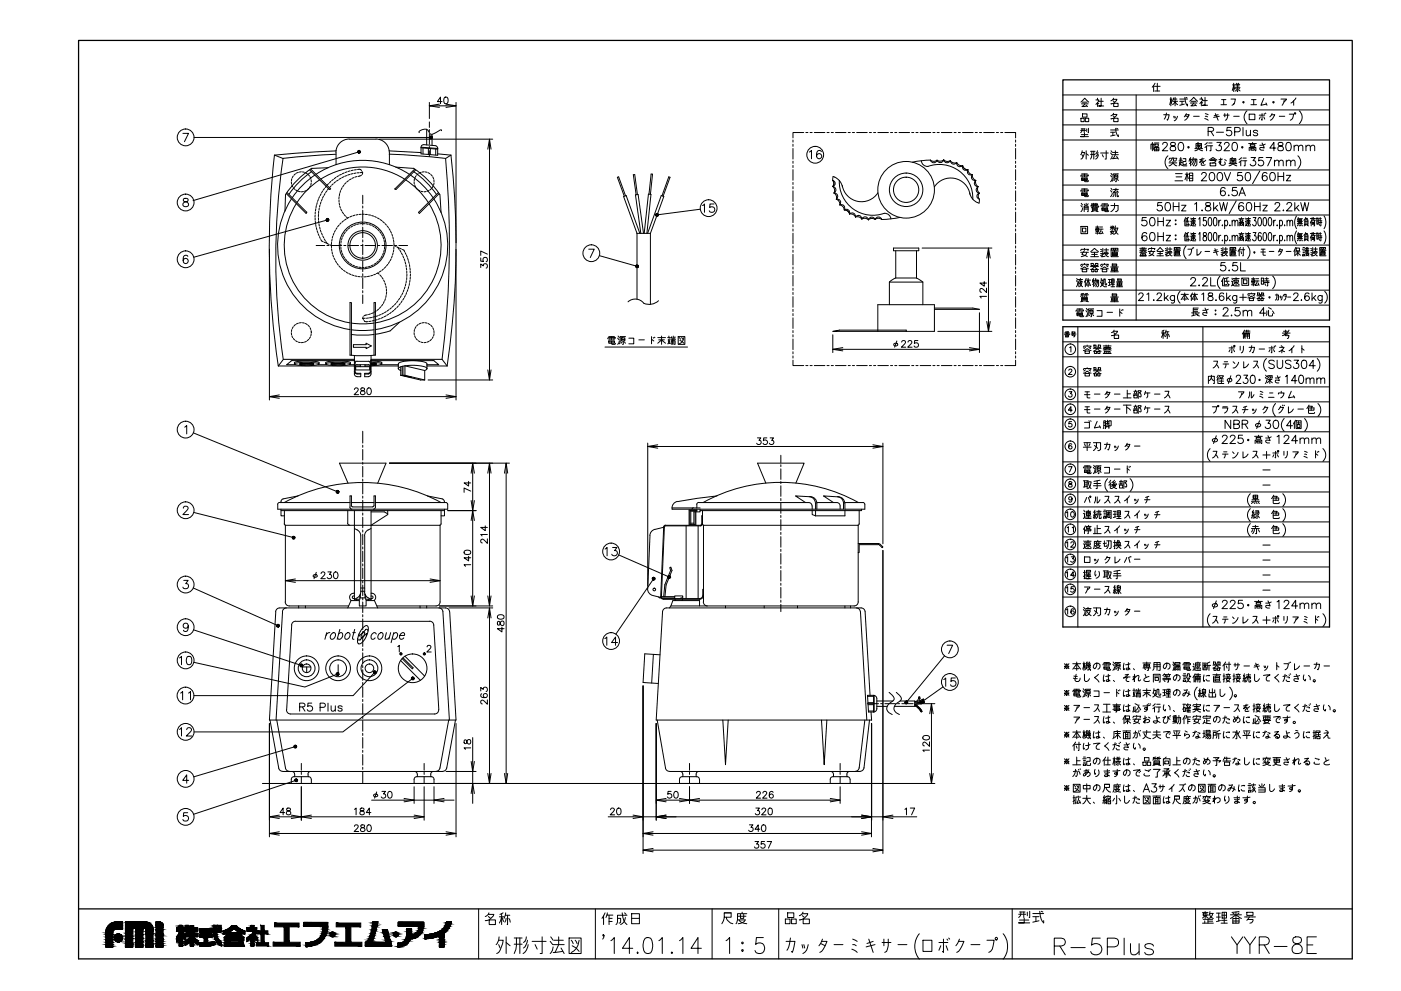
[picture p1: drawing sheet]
<svg xmlns="http://www.w3.org/2000/svg" width="420mm" height="297mm" viewBox="0 0 420 297" stroke-linecap="round" stroke-linejoin="round" font-family="sans-serif">
<path d="M23.6 12.1h381.9v275.3h-381.9zM318.8 23.9h79.9v72h-79.9zM318.8 97.9h79.9v90h-79.9zM23.6 272.4h381.9" fill="none" stroke="#000" stroke-width=".38"/>
<g fill="none" stroke="#000" stroke-width=".3">
<path d="M54.8 40h1.7l-1.2 2.5M128 38.8v4.6M128.8 30.7v4.8M128.8 36.5v1.7M128.8 38.8v.7M128.8 31.7h8M131.8 31.2l-3 .5 3 .5M132.4 39.2v-.3l-.4 .1-1.1 .6a1.5 1.5 0 0 1-2 .4l-.5-.9a1.99 1.99 0 0 0-2.8 .5l.2 .2M132.6 30.5h-1.4l.9-1.4v2M133.3 29.2a.68 .68 0 0 1 1 .3l.1 .4a.85 .85 0 0 1-.8 1.2 1.33 1.33 0 0 1-.3-1.9zM133.8 31.2l3 .5-3 .5M136.8 30.7v42"/>
<path d="M241 39.7h-3.2v1.6M241.7 39.7h.6M242.9 39.7h.7M244.2 39.7h3.2M248 39.7h.7M249.3 39.7h.6M250.6 39.7h3.1M254.4 39.7h.6M255.6 39.7h.7M256.9 39.7h3.2M260.7 39.7h.7M262 39.7h.6"/>
<path d="M263.3 39.7h3.1M267.1 39.7h.6M268.3 39.7h.7M269.6 39.7h3.2M273.4 39.7h.7M274.7 39.7h.6M276 39.7h3.1M279.8 39.7h.6M281 39.7h.7M282.3 39.7h3.2M286.1 39.7h.7M287.4 39.7h.6"/>
<path d="M288.7 39.7h3.1M292.5 39.7h.6M293.7 39.7h.7M295 39.7h3.2M298.8 39.7h.7M300.1 39.7h.6M301.4 39.7h3.2v1.6M318.8 28.5h79.9M318.8 32.9h79.9M318.8 37.4h79.9M324.1 39.1h1.5M324.2 35.4h.9v1.1h-.9z"/>
<path d="M324.2 30.6l1.1-1.2 1.2 1.2M324.3 38.6h1.1M324.3 31.1h2M324.5 38.6v.6l-.4 .6M324.6 30.6h1.4M324.6 34.1h1.4v1h-1.4zM325.1 38.6v1.2M325.2 39.9v1.1h-1.1h2.3M325.3 31.1l-.8 .8 1.4-.1M325.5 35.4h1v1.1h-1zM325.7 31.5l.5 .4M325.9 38.6v.8"/>
<path d="M326.4 38.5l-.1 1.3M328.7 29.9h.8v.4l-.8 1M329.1 29.4v.5M329.5 31.1l-.4-.3v1.1M329.6 30.4h1.3M330.2 29.4v2.4h-.7h1.5M333.1 39.6h1.3M333.1 39h2.3M333.1 35.6h.2M333.1 31.1h.2M333.7 39.6v1M333.8 34.3h1.2a2.02 2.02 0 0 1-1.7 1.3"/>
<path d="M333.8 29.8h1.2a1.98 1.98 0 0 1-1.7 1.3M333.8 34.7l.4 .4M333.8 30.2l.4 .4M334 34l-.2 .3-.7 .4M334 29.4l-.9 .8M334 35.4h1.3v1.1h-1.3zM334 31h1.3v.9h-1.3zM334.6 38.5a3.7 3.7 0 0 0 .8 2.5v-.6M334.9 38.5l.3 .1M340.7 28.5v67.4M346 25.6l-.4 .5M346.2 25.9h1.7"/>
<path d="M346.4 27.3h1.4M346.4 24.9l-.4 .7v1.8M347.1 24.9v2.4M349 34.4h1.6l-.5 1.6-.1-.1M349.8 33.9l-.6 1.8M350.9 29.7h.5M351.1 29.2v2.5M351.4 31l-.3-1.3-.3 1.7M351.6 31.4l.8-1 .3 .6 .5 .4M351.6 30.4h1.6M351.9 29.7h1.1M352 29.4l-.4 .8"/>
<path d="M352 34.9l.2 .5M352.3 34.9l.2 .5M352.4 29.2v2.5M353.1 34.9l-.3 .8-.6 .5M353.8 30.4h1.4M353.8 29.7h2.3M354.5 30.4v1M355.2 35l.3-.3 .8 .3M355.2 31.2l-1.4 .4M355.3 29.2a3.7 3.7 0 0 0 .8 2.5v-.5M355.6 34.4h1l-.6 1.1-.7 .5M355.7 29.2l.3 .2"/>
<path d="M355.8 34.1l-.3 .6M356.8 30.4l1.2-1.2 1.1 1.2M357 30.9h2M357.3 30.4h1.4M358 34.9h1.6M358 30.9l-.8 .8 1.4-.1M358.3 31.3l.5 .4M359.8 29.7h.9v.3l-.9 1M360.3 29.2v.5M360.7 30.9l-.4-.4v1.2M360.8 30.2h1.3M361.3 35.5l1 .5"/>
<path d="M361.4 29.2v2.4h-.7h1.4M361.5 34.9l.6 .1M361.5 34.1l.8 .3M362.3 39.4l1.4-.1 .3-.6-.6-.5h-1.1v2.5M363.1 39.4l.9 1.3M364.5 34.1l.8 1.9M364.8 39.6h2.1M365.3 34.4l-1.2 .3M365.7 34.9l-1.7 .3M366.2 31.4h1.6M366.3 29.9h1.4M367 29.9v1.5"/>
<path d="M367 34.5h1.6M367.3 34.1v.9M368.2 34.1a1.69 1.69 0 0 1-.7 1.9M369.2 29.7h1.3l-.4 1.3M369.2 38.2h-1.2l-.1 1.1a.88 .88 0 0 1 1.3 0 .88 .88 0 0 1-.1 1.3 .88 .88 0 0 1-1.3-.4M369.6 25.5h.8M370 31.2l.1-.2-.6 .6M370 24.9v2.5M370 34.9h1.6M370.3 26.8l-.3-1.3-.4 1.6M370.3 39.5l1.4-.1 .2-.4-.1-.5-.5-.3h-1v2.5M370.4 26.3h1.5"/>
<path d="M370.5 25.3h1.3M370.6 25.8h1.1M370.6 26.5l.2 .3M370.8 27l-.4 .3M370.8 24.9l.2 .4M371.2 25.3l-.2 2.1M371.5 27l.4 .3M371.5 24.9l-.3 .4M371.7 26.5l-.2 .3M372.8 38.2v2.5M373.7 39l.1 1.6 .6 .1 .6-.5M374 33.2a2.54 2.54 0 0 0 0 3.9"/>
<path d="M374.6 34.2h1.7v1.7h-1.7zM375 39v1.7M375.1 31.4h1.7M375.3 29.9h1.4M376 29.9v1.5M377.2 39.4a.78 .78 0 0 0-1.3 0l.1 .2 1 .4 .2 .4a.78 .78 0 0 1-1.3 0M377.6 34.5h1.7M378 35l-.4 .7M378.5 34.1v1.9l-.2-.1M379 29.5l-.9 2.1 1.7-.4M379 35l.3 .7M379.1 34.1l.2 .1"/>
<path d="M379.5 33.9l.1 .2M379.7 30.9l.3 .7M380.8 35l.5-.6h1l-.6 1.1-.7 .5M381.5 34.1l-.2 .3M383.7 34.9h1.6M384.2 29.7h1.6l-.7 .8M385.1 30l-.6 1.6M386.7 34.2h1.3a1.67 1.67 0 0 1-1 1.8M387.2 30.9l.8-.7v1.4M388.6 29.4l-.6 .8M389.7 33.2a2.54 2.54 0 0 1 0 3.9M55.1 59.6a.52 .52 0 0 0 .2 .8 .91 .91 0 0 1 1 .3 .91 .91 0 0 1 .1 1l-.5 .2a.83 .83 0 0 1-1.1-.4 1.25 1.25 0 0 1 1.5-1.2l.1-.5a.98 .98 0 0 0-1.3-.2z"/>
<path d="M58.2 41.2h71.1M82.3 46.5a240.9 240.9 0 0 0 1.2 63.2M82.3 46.5l2.6 1M85.6 58.4l-.1 4.9M85.9 58.1l5.9 5.9M86.1 57.7l5.9 5.9M87.4 54.5v.6M87.4 59.6a25.5 25.5 0 0 0 17.6 39.2M87.5 53.6l-.1 .6M87.5 55.4l.3 .6M88 52.8l-.3 .5M88 56.3l.4 .4"/>
<path d="M88.6 52.1l-.4 .4M88.6 56.9l.6 .3M89.5 51.7l-.6 .2M89.5 57.3l.6 .2M90.4 51.5l-.6 .1M90.7 51.5l.6 .2M91 57.4l-.6 .1M91.6 51.8l.5 .3M91.9 57.1l-.6 .2M92.4 52.3l.4 .5M92.6 56.5l-.5 .4M92.9 50.9l5.9 5.9 .4-.2"/>
<path d="M92.9 53l.3 .6M93.1 55.7l-.3 .6M93.2 50.7l6 6M93.3 53.9l.1 .6M93.3 54.8l-.1 .6M93.4 51.5a26.9 26.9 0 0 0-6.8 6.7M94.4 52.5a25.5 25.5 0 0 0-6.7 6.7M95.5 59.8l-.3 .6M95.8 58.9l-.2 .6M95.9 53.9a23.5 23.5 0 0 0-6.8 6.8M96.3 58.1l-.3 .5M96.6 59.7l-.2 .6"/>
<path d="M96.8 57.2l-.4 .6M97 58.8l-.3 .6M97.3 56.5l-.4 .5M97.5 58l-.3 .6M97.9 55.7l-.4 .5M98 57.2l-.4 .5M98.5 50.3l-5 .1a27.7 27.7 0 0 0-7.9 7.9M98.5 55l-.4 .5M98.6 56.4l-.4 .6M99.2 54.4l-.4 .4M99.3 55.8l-.5 .4M99.9 55.1l-.4 .4"/>
<path d="M100 53.8l-.5 .4M100.7 54.5l-.5 .4M100.7 53.2l-.5 .4M100.7 46.2l-15.8 1.3a206.6 206.6 0 0 0 0 60.2M100.8 45.2l-18.5 1.3M101.5 53.9l-.6 .4M101.5 52.7l-.5 .3M101.7 59.9v.7M101.7 58.9l-.1 .7M101.9 58l-.1 .6M102.2 57.1l-.2 .6M102.3 53.4l-.6 .3"/>
<path d="M102.4 52.3l-.6 .2M102.6 56.3l-.3 .5M103.1 53l-.6 .3M103.2 55.5l-.4 .5M103.2 51.8l-.6 .3M103.8 54.8l-.5 .4M104 52.6l-.6 .2M104.1 51.5l-.6 .2M104.5 54.2l-.5 .3M104.9 52.3l-.6 .2M105 51.2l-.6 .2M105.3 53.7l-.5 .2"/>
<path d="M105.8 52l-.6 .2M105.9 51l-.5 .2M106.2 53.2l-.6 .3M106.7 51.9l-.6 .1M106.9 50.9h-.6M107 52.9l-.5 .2M107.2 50.8h1l.2 .4M107.7 51.8h-.7M107.7 45.5l-49.8 14.6M108.4 52.5l-1 .4M108.6 51.4l.2 .3-.2 .6M108.7 51.7h-.7"/>
<path d="M108.8 58.5v2.6M113.8 41.7h34M116.7 45.2a3.9 3.9 0 0 0-3.9-3.5h-8.1a4 4 0 0 0-4 4l.1 3.7M116.7 45.2v.5M116.7 46.2l7.8 .4 9.1 .9M116.7 45.2l9.6 .5M116.8 45.7v3.7M118.7 50.1l5.3 .4M121.3 53.7a23.5 23.5 0 0 0-25.1 0M121.6 53.9a23.5 23.5 0 0 1 6.8 6.8M122.7 52.2a25.5 25.5 0 0 0-27.9 0M123.1 52.5a25.5 25.5 0 0 1 6.8 6.7"/>
<path d="M124 50.4a27.7 27.7 0 0 1 7.9 7.9M124.1 51.5a26.9 26.9 0 0 1 6.8 6.7M124.2 54.5v.6M124.4 53.6l-.2 .6M124.4 55.4l.2 .6M124.4 50.7l-6 6M124.7 50.9l-6 5.9-.3-.2M124.7 52.8l-.3 .5M124.7 56.3l.5 .4M125.4 52.1l-.4 .4M125.4 56.9l.6 .3M126.3 51.7l-.6 .2"/>
<path d="M126.3 57.3l.6 .2M126.3 44.3l5 .4M126.3 44.1l5 .4M126.9 44.4v1.8M127.2 43.4l3.3 .3 .6 .2 .2 .5v2.1l-5-.4v-2.2l.2-.3 .6-.2M127.2 51.5l-.6 .1M127.5 51.5l.6 .2M127.8 57.4l-.6 .1M128.4 51.8l.5 .3M128.5 44.5v1.8M128.7 57.1l-.6 .2M128.8 40.1v3.2"/>
<path d="M128.8 43.9v.6M128.8 45.2v1.7M129.1 44.5v1.8M129.2 52.3l.4 .5M129.4 56.5l-.5 .4M129.6 40.3v3.3M129.8 53l.2 .6M129.9 55.7l-.3 .6M130.1 59.6a25.5 25.5 0 0 1-17.5 39.2M130.1 53.9l.1 .6M130.2 54.8l-.2 .6M130.7 44.7v1.8"/>
<path d="M131.3 46.1l3.9 .4M131.5 57.7l-6 5.9M131.7 58.1l-6 5.9-.2-.4M131.9 58.4l.4 5.3M135.2 46.5l-1.6 1a278.2 278.2 0 0 1-1 60.2M135.2 46.5a244.2 244.2 0 0 1-1.1 63.2M146.3 44.7l.5-3 .5 3M146.8 41.7v72.2M187.6 58.7l-2.1-5.7-.3 .1 2 5.7M191.2 58.3l-.8-6-.5 .1 .9 6M194.6 58.2l.7-6h.4l-.6 6M198.5 58.7l2.1-5.7 .3 .1-2 5.7"/>
<path d="M237.8 42v.6M237.8 43.2v.7M237.8 44.5v3.2M237.8 48.3v.7M237.8 49.6v.6M237.8 50.9v3.1M237.8 54.7v.6M237.8 55.9v.7M237.8 57.2v3.2M242.7 45.6l.7-.5v2.5M246.3 45.4a.73 .73 0 0 0-.7-.3 .73 .73 0 0 0-.6 .5 1.46 1.46 0 0 0 .6 2 .78 .78 0 0 0 .8-.7 .78 .78 0 0 0-.7-.9 .78 .78 0 0 0-.8 .8M249.7 54.1a.91 .91 0 0 1 .8 .9 .91 .91 0 0 1-.8 .9"/>
<path d="M249.7 54.1a1.29 1.29 0 0 1 0 1.8M249.7 55.9a1.59 1.59 0 0 1 .4 2M249.7 55.9a1.04 1.04 0 0 1 1 .8 1.04 1.04 0 0 1-.6 1.2M249.8 52.9l-.1 1.2M249.9 52.9a4.2 4.2 0 0 1 2.7 3.1M250.1 57.8a1.04 1.04 0 0 1 1.1 .7 1.04 1.04 0 0 1-.4 1.2M250.1 57.8a1.59 1.59 0 0 1 .7 1.9M250.8 59.7a1.04 1.04 0 0 1 1.2 .5 1.04 1.04 0 0 1-.2 1.2M250.8 59.7a1.59 1.59 0 0 1 1.1 1.7M251.7 54.1a10.1 10.1 0 0 0 13.5 9.8 1.88 1.88 0 0 1 2 1.7M252.6 55.6a5.9 5.9 0 0 0 4.6 4.7 5.9 5.9 0 0 0 6.1-2.5M276.3 48.2a1.84 1.84 0 0 0 2 1.7"/>
<path d="M278.2 49.9a10.1 10.1 0 0 1 13.5 9.8M279 48l-5.3 .6M280.2 56a5.9 5.9 0 0 1 6.1-2.5 5.9 5.9 0 0 1 4.6 4.7M283 47.9a1.04 1.04 0 0 0 .9 .9 1.04 1.04 0 0 0 1.1-.7M283 47.9a1.04 1.04 0 0 1-.9 .8 1.04 1.04 0 0 1-1.1-.7 1.02 1.02 0 0 1-1 .8 1.02 1.02 0 0 1-1-.8M283 47.9a1.59 1.59 0 0 0 2 .3M283 47.9a1.59 1.59 0 0 1-2 .1 1.59 1.59 0 0 1-2 0M285 48.2a1.59 1.59 0 0 0 1.9 .6M285 48.1a1.04 1.04 0 0 0 .7 1.1 1.04 1.04 0 0 0 1.2-.5M286.9 48.7a1.04 1.04 0 0 0 .5 1.2 1.04 1.04 0 0 0 1.3-.3M286.9 48.7a1.59 1.59 0 0 0 1.8 .9M288.7 49.6a1.04 1.04 0 0 0 .3 1.2 1.04 1.04 0 0 0 1.3 .1 1.59 1.59 0 0 0 1.3 1.5"/>
<path d="M288.7 49.7a1.59 1.59 0 0 0 1.6 1.2M290.3 50.9a1.04 1.04 0 0 0 .1 1.2 1.04 1.04 0 0 0 1.2 .3M290.8 57.9l.8 1.7 1.5 1.1M291.6 52.4a1.59 1.59 0 0 0 1 1.7M291.6 52.4a1.04 1.04 0 0 0-.1 1.2 1.04 1.04 0 0 0 1.1 .5M292.6 54.1a1.56 1.56 0 0 0 .8 1.8 1.04 1.04 0 0 1-1.1-.6 1.04 1.04 0 0 1 .3-1.2zM293.2 58.2l.5-.3a1.27 1.27 0 0 0 0 1.8l-.7-.6zM293.7 57.9a1.59 1.59 0 0 1-.4-2 1.06 1.06 0 0 0-.5 1.2 1.06 1.06 0 0 0 .9 .8M293.7 59.7l-.1 1.2-.5-.2M304.6 42v.6M304.6 43.2v.7M304.6 44.5v3.2"/>
<path d="M304.6 48.3v.7M304.6 49.6v.6M304.6 50.9v3.1M304.6 54.7v.6M304.6 55.9v.7M304.6 57.2v3.2M318.8 42h79.9M318.8 50.9h79.9M318.8 55.5h79.9M318.8 60h79.9M324.1 57.3l.2-.3h2.1l-.2 .3M324.1 52.8l.2-.3h2.1l-.2 .3"/>
<path d="M324.3 40.4h1.9M324.4 58h1.7v.6h-1.7zM324.4 53.4h1.7v.7h-1.7zM324.4 58.3h1.7M324.4 57.6h.5M324.4 57.3h.5M324.4 56.6h1.7M324.4 53.8h1.7M324.4 53.1h.5M324.4 52.8h.5M324.4 52.1h1.7M324.5 45.7h.7a2.17 2.17 0 0 1-1 2"/>
<path d="M324.5 46.4l.2 .5M324.6 45.2l-.5 1.2M325.2 58l.2 .9h.8l.2-.3M325.2 53.4l.2 1.1h.8l.2-.4M325.2 52.1v1M325.2 56.6v1M325.6 57.6h.5M325.6 57.3h.5M325.6 53.1h.5M325.6 52.8h.5M325.7 45.2v2.5M325.7 46l.7 .5"/>
<path d="M327.1 46.3h1.3M327.1 45.4h1.3M327.4 45.4l-.1 1.7-.2 .6M328 45.4v2.3M329.1 45.2l-.5 .8M329.3 45.7l-.3 .8-.4 .4M329.4 46.4l-.3 .8-.5 .5M330.1 45.9h2.3M330.6 46.4l.3 .6M331.8 45.2v2.5h-.4M333.1 57.1l.4 .5M333.1 52.6l.4 .5"/>
<path d="M333.1 45.9l.4 .5M333.2 56.4l.4 .6M333.2 52l.4 .5M333.2 45.2l.4 .5M333.6 58l-.5 .9M333.6 53.4l-.5 1.1M333.6 46.7l-.5 1M333.6 46.4h1.8M333.7 45.7h1.6M333.9 56.8h1.5M334.1 57.8l-.1 .9-.3 .2M334.2 52.5h1v.9h-1z"/>
<path d="M334.2 53h1M334.4 53.8l-.3 .3M334.4 40.5l-1.3 .3M334.5 45.2v1.2l-.7 1.2M334.6 57.8v1.1M334.7 56.4a1.15 1.15 0 0 1-.8 1.2l1.3-.1M334.7 52.3l-.2 .2M334.8 53.4v1.1h-.3M334.9 46.9l.5 .8M335 57.2l.4 .4M335.1 57.8v1.1h.3v-.3M335.1 47.4l-1.5 .2"/>
<path d="M335.1 53.8l.3 .3M335.4 52.1h-1.6v1.6l-.2 .6M345.2 44.7v-1.5h.8v1.5h-.2M345.6 42.7v2.5M346.2 44.2h1.3v1h-1.3zM346.2 44.7h1.3M346.2 42.9h1.3M346.4 43.2h1v.7h-1zM346.9 44.2v1M348.7 43.3l.2-.5 .7-.1 .4 .2 .1 .5-1.5 1.8h1.6M350.3 46.7a2.55 2.55 0 0 0 0 3.8M350.6 47.8l.2-.4h2.1l-.2 .4"/>
<path d="M350.6 48.8h2.3M351.2 42.8a.52 .52 0 0 0 .2 .9 .93 .93 0 0 1 1 .3 .93 .93 0 0 1 .1 1l-1 .2a.7 .7 0 0 1-.6-.8 .7 .7 0 0 1 .7-.6l.5-.1a.51 .51 0 0 0 .3-.9zM351.4 47.6l-.3 .7-.3 .1M351.8 48.8l1.1 .9M351.8 48.4a1.39 1.39 0 0 1-1.2 1.3M351.8 47.2v.2M351.9 47.6l.2 .7 .6-.2M352.4 54.2h2.3M352.5 52h2M352.7 53h1.7M353.6 48.2h1M353.7 42.8a.78 .78 0 0 1 1.2 .4 1.18 1.18 0 0 1 .1 1.4 1.18 1.18 0 0 1-1.3 .5 1.88 1.88 0 0 1 0-2.3z"/>
<path d="M353.8 49a2.24 2.24 0 0 0 2.1 .7M353.8 48.5l-.2 1.2M353.8 47.7h.6M354.1 48.7h.5M354.1 47.2v2.2M354.8 47.6h.8v.8h-.8v1h.9l.1-.5M355.5 52.2h1M356 51.7v2.5M356.4 53.5l-.4-1.3-.6 1.7M356.7 51.9h1v2.3h-1zM356.7 47.6v.3h.7M356.7 52.6h1"/>
<path d="M356.7 53.4h1M356.7 47.9l-.1 .5M357.1 47.2v2.5M357.4 48.5l-.7 .5M357.7 47.7h1.2v1.7l-.5 .3M357.9 47.2l-.5 1.2M358.1 47.7l-.1 .8-.6 .9M358.3 44.5h2.4M358.5 47.7l-.2 1.3-.4 .7M358.7 44.5v-1.5h1.6v1.5M358.8 44.2l.7-.5 .7 .5M358.8 43.7h1.4"/>
<path d="M359 43.3l.2 .2M359.4 42.7l-.4 .3M359.5 44.5l1.2 .7M359.5 44.2a1.03 1.03 0 0 1-1.2 1M359.5 43.2v1.2M360 43.3l-.2 .2M360.4 52.3l.4-.6 .8 .1 .2 .4-.4 .8-1.2 1.2h1.7M360.6 47.4l-.8 1.3 1-.5 .1 .8M361.1 47.6l-1.3 .3M361.6 48l-1.4 1 .2 .5 1-.1M361.9 43.9v1.3M362 43.5l-.7 .7"/>
<path d="M362 42.7l-.7 .7M362.3 43.7h1.4M362.5 42.9h1M362.6 48l1.2-.8 1.1 .8M362.9 48.9h1.7v.8h-1.7zM362.9 48.1h1.7l-.5 .6-.5 .2M363 51.8a.8 .8 0 0 1 1.2 .4 1.26 1.26 0 0 1-.9 2 1.55 1.55 0 0 1-.3-2.4zM363.2 43.7v1.5h-.4M363.2 47.8h1.1M364.9 42.7h1.4l-.8 1a.84 .84 0 0 1 .6 1.3 .84 .84 0 0 1-1.4-.3M365.4 51.8a.8 .8 0 0 1 1.2 .4 1.26 1.26 0 0 1-.9 2 1.55 1.55 0 0 1-.3-2.4zM366.1 47.4v1.3l-.4 .2-.1-.4 .1-.1 .4 .1-.2 .7a.97 .97 0 0 0 1.5 0l-.1-.7"/>
<path d="M366.6 47.7l-1 .2M367.1 51.7l1 2.5 .9-2.5M367.2 43.3l.2-.5 .8-.1 .4 .7-1.5 1.8h1.7M367.3 47.9l.5 .3M367.4 56.6a.68 .68 0 0 0-.7-.4 .68 .68 0 0 0-.6 .5 1.43 1.43 0 0 0 .6 2 .76 .76 0 0 0 .8-.7 .76 .76 0 0 0-.7-.8 .76 .76 0 0 0-.8 .7M368.4 58.6h.2zM368.6 49h2.3M368.9 49v-1.4h1.7v1.4M369.1 48.7l.7-.6 .6 .6M369.1 48.1h1.3M369.3 47.8l.2 .2M369.6 47.2l-.3 .4"/>
<path d="M369.8 49l1.1 .7M369.8 48.7a1.17 1.17 0 0 1-1.2 1M369.8 47.7v1.2M369.8 42.8a.78 .78 0 0 1 1.2 .4 1.18 1.18 0 0 1 .1 1.4 1.18 1.18 0 0 1-1.3 .5l-.3-1 .1-.9zM370.2 47.8l-.1 .2M370.9 56.2h-1.2l-.1 1.1a.89 .89 0 0 1 1.3 0 .89 .89 0 0 1-.2 1.3 .89 .89 0 0 1-1.3-.4M371.6 58.7l.9-2.5 1 2.5M371.9 57.9h1.2M372.1 48.4v1.3M372.3 48l-.7 .7M372.3 47.2l-.7 .7M372.4 51.7h-1.2l-.1 1.1a.89 .89 0 0 1 1.4-.1 .89 .89 0 0 1-.2 1.3 .89 .89 0 0 1-1.3-.3"/>
<path d="M372.6 48.2h1.3M372.8 47.4h.9M373.4 48.2v1.5h-.3M373.7 51.8a.8 .8 0 0 1 1.2 .4 1.26 1.26 0 0 1-.8 2 1.6 1.6 0 0 1-.4-2.4zM374.5 43h2.3M374.6 45.2v-1h2v1h-.1M375 43.4h1.3v.5h-1.3zM375.1 44.5h1.1v.5h-1.1zM375.2 47.2h1.3l-.7 .9a.84 .84 0 0 1 .6 1.4 .84 .84 0 0 1-1.5-.3M375.7 42.7v.3M377.8 51.2l-2.1 3.8M378.5 42.9l.6 1.5-1.1-.2-.2 .5 .5 .3h.7"/>
<path d="M378.7 47.2h-1.1l-.1 1.1a.87 .87 0 0 1 1.3 0 .87 .87 0 0 1-.2 1.3 .87 .87 0 0 1-1.3-.4M379.5 43.2l-1.7 .3M379.7 47.2h1.7l-1.2 2.5M380 52a.73 .73 0 0 0-.7-.3 .73 .73 0 0 0-.6 .5 1.46 1.46 0 0 0 .6 2 .78 .78 0 0 0 .8-.7 .78 .78 0 0 0-.7-.9 .78 .78 0 0 0-.9 .8M381.2 51.8a.8 .8 0 0 1 1.1 .4 1.26 1.26 0 0 1-.8 2 1.55 1.55 0 0 1-.3-2.4zM382.2 48.5l.6-.5 .6 .1 .1 1.6M382.2 48v1.7M382.6 44.4h-1.8l1.2-1.7v2.5M383.3 51.7v2.5M383.3 52.9h1.7M383.4 42.8a.51 .51 0 0 0 .3 .9 .89 .89 0 0 1 1 .3 .89 .89 0 0 1-.1 1.1h-1.2l-.2-.4a.93 .93 0 0 1 1.2-1 .52 .52 0 0 0 .2-.9zM383.5 48.5l.6-.5 .6 .1 .1 1.6"/>
<path d="M385 51.7v2.5M385.8 52.5h1.3l-1.3 1.7h1.3M385.8 48.5l.6-.5 .6 .1 .1 1.6M385.8 48v1.7M385.9 42.8a.78 .78 0 0 1 1.2 .4 1.24 1.24 0 0 1-.8 2 1.32 1.32 0 0 1-.6-2zM387.1 48.5l.6-.5 .6 .1 .1 1.6M388.1 44l.6-.5 .6 .2 .1 1.5M388.1 43.5v1.7M389.2 46.7a2.55 2.55 0 0 1 0 3.8M389.4 44l.6-.5 .6 .2 .1 1.5M391.7 44l.5-.5 .6 .2 .2 1.5M391.7 43.5v1.7"/>
<path d="M393 44l.6-.5 .6 .2 .1 1.5M56.3 76.8a.73 .73 0 0 0-.7-.3 .73 .73 0 0 0-.6 .5 1.56 1.56 0 0 0 .6 2 .77 .77 0 0 0 .9-.7 .77 .77 0 0 0-.7-.8 .77 .77 0 0 0-.9 .7M80.8 74.7v45.2M88.9 61a23.5 23.5 0 0 0 16.1 35.8M92 63.6l-.2 .4M94.5 64.4v.7M94.5 65.4v.6M94.6 66.4v.6M94.6 63.5l-.1 .6M94.7 67.3l.1 .6M94.7 62.5l-.1 .7M94.8 73.6h2.6"/>
<path d="M94.9 68.2l.1 .6M94.9 61.6l-.1 .6M95.1 69.1l.2 .6M95.2 60.7l-.2 .6M95.4 70l.3 .6M95.5 65.2v.7M95.5 64.3v.6M95.5 66.2l.1 .6M95.6 63.3l-.1 .7M95.7 67.1l.1 .6M95.7 62.4v.6M95.8 70.9l.2 .6"/>
<path d="M95.9 68.1l.1 .6M96 61.5l-.2 .6M96.1 69l.2 .6M96.2 71.8l.7 .6M96.3 60.6l-.2 .6M96.4 69.9l.3 .6M96.8 70.8l.3 .5M97.2 72.6l.6 .2M97.2 71.6l.4 .6M97.7 72.4l.5 .6M98 73.6h.7M98 73l.6 .3"/>
<path d="M98.2 65.9l-40.1 11.2M98.9 73.4l.5 .2v.6M99.3 73.6h3.2M99.4 74.6l.1 .6M99.4 72.7v.6M99.6 75.5l.1 .6M99.6 71.7l-.1 .6M99.8 70.8l-.2 .6M99.8 76.4l.2 .6M100.1 69.9l-.2 .6M100.1 77.3l.3 .6M100.6 78.2l.3 .5"/>
<path d="M100.6 69.1l-.3 .5M101.1 79l.4 .5M101.1 68.3l-.4 .5M101.7 67.5l-.5 .5M101.7 79.7l.4 .5M101.7 60.8l.1 .7M101.9 61.8l.2 .6M102.2 73.1v.7M102.2 74.1l.1 .6M102.2 62.7l.3 .6M102.3 66.8l-.4 .4M102.3 72.2v.6"/>
<path d="M102.3 75l.2 .7M102.6 71.3l-.2 .6M102.6 63.5l.4 .6M102.6 76l.3 .6M103 70.4l-.2 .6M103 76.8l.4 .6M103 66.2l-.4 .4M103.1 73.6h.6M103.2 64.3l.4 .5M103.6 69.6l-.4 .5M103.6 77.6l.4 .5M103.8 65.6l-.5 .4"/>
<path d="M103.8 65l.5 .4M104.2 68.8l-.4 .5M104.2 78.3l.5 .5M104.4 73.6h3.2M104.6 65.2l-.5 .3M104.9 68.3l-.4 .3M104.9 79l.6 .3M105.5 64.8l-.6 .2M105.8 67.7l-.6 .4M105.8 79.5l.6 .2M106.4 64.5l-.6 .2M106.7 79.9l.6 .1"/>
<path d="M106.7 67.4l-.6 .2M107.3 64.3l-.5 .1M107.6 67.1l-.6 .2M108.2 73.6h.6M108.3 64.2l-.6 .1M108.5 67l-.6 .1M108.6 64.2h.6M108.8 61.7v.7M108.8 63v3.2M108.8 66.8v.7M108.8 68.1v3.2M108.8 71.9v.6"/>
<path d="M108.8 73.2v3.1M108.8 77v.6M108.8 78.2v3.2M108.9 67l.6 .1M109.5 73.6h3.1M109.6 64.3h.6M109.8 67.1l.6 .1M110.5 64.4l.7 .1M110.8 67.3l.6 .2M111.1 79.8l-.7 .2M111.4 64.6l.6 .2M111.7 67.7l.5 .3"/>
<path d="M111.9 79.4l-.5 .2M112.3 64.9l.6 .3M112.5 68.2l.5 .4M112.8 78.9l-.6 .3M113.2 65.3l.5 .3M113.2 68.8l.5 .4M113.3 73.6h.6M113.5 78.2l-.5 .5M113.9 69.4l.4 .6M114 65.8l.5 .4M114.1 77.5l-.4 .5M114.5 70.2l.3 .6"/>
<path d="M114.5 73.6h3.2M114.6 76.7l-.3 .5M114.8 66.4l.5 .4M114.9 71.1l.2 .6M115 75.8l-.2 .6M115.2 72l.1 .7M115.3 74.9l-.2 .6M115.3 73l.1 .6M115.3 73.9v.7M115.5 67l.4 .5M115.7 79.9l-.4 .5M116.1 67.7l.4 .6"/>
<path d="M116.3 79.2l-.4 .5M116.7 68.5l.3 .6M116.8 78.4l-.3 .6M117.1 69.3l.3 .6M117.3 77.6l-.3 .6M117.5 70.2l.2 .6M117.6 76.7l-.2 .6M117.8 71.1l.2 .6M117.9 75.8l-.2 .6M118 72l.1 .7M118.1 74.9l-.1 .6M118.1 73l.1 .6 .4 .2"/>
<path d="M118.1 73.9v.7M118.3 73.6h.7M118.9 74l.6 .2M119.3 74.1l.4 .7M119.6 73.6h2.6M119.8 74.4l.6 .2M119.9 75l.3 .6M120.4 75.8l.3 .6M120.7 74.8l.4 .2 .3 .5M120.8 76.7l.3 .6M121.2 77.6l.2 .6M121.5 75.7l.3 .6"/>
<path d="M121.5 78.5l.2 .6M121.7 79.4l.1 .6M121.9 76.6l.3 .5M122.2 77.4l.3 .7M122.5 78.4l.2 .6M122.8 79.3l.1 .6M128.7 61a23.5 23.5 0 0 1-16.1 35.8M136.8 74.7v45.2M144.2 77.3v1l.8 .1a.7 .7 0 0 1 0-1.1 .7 .7 0 0 1 1 .1 .7 .7 0 0 1-.2 1.1M146.2 76.2l-2-1v1.4M176.6 74.7h1.6l-1.2 2.5M179.8 76.6l11.2 3.2"/>
<path d="M191 69.9l-4-11 .8-.3 4.1 11.3M191 69.9h4.1M191 69.9v19.8M192.2 69.9l-1.6-11.5 .8-.1 1.6 11.6M193.2 69.9l1.3-11.7 .7 .1-1.2 11.6M194.2 69.9l4.1-11.3 .8 .3-4 11M195.1 69.9v21.3M210 62.7l-13 1.7M210.7 61.6l.6-.5v2.5M214.2 61.1h-1.3l-.1 1.1a.88 .88 0 0 1 1.4 0 .88 .88 0 0 1-.2 1.3 .88 .88 0 0 1-1.3-.3M237.8 61v.7M237.8 62.3v.6"/>
<path d="M237.8 63.6v3.1M237.8 67.4v.6M237.8 68.6v.7M237.8 69.9v3.2M237.8 73.7v.7M237.8 75v.6M237.8 76.3v3.1M251.8 61.4a1.59 1.59 0 0 1 1.4 1.5M251.9 61.4a1.04 1.04 0 0 1 1.2 .3 1.04 1.04 0 0 1 .1 1.2M253.2 62.9a1.04 1.04 0 0 1 1.2 0 1.04 1.04 0 0 1 .4 1.2 1.61 1.61 0 0 1 1.8 1M253.2 62.9a1.55 1.55 0 0 1 1.6 1.2 1.04 1.04 0 0 1 1.2-.2 1.04 1.04 0 0 1 .5 1.2M256.5 65.1a1.59 1.59 0 0 1 2 .6"/>
<path d="M256.6 65.1a1.04 1.04 0 0 1 1.1-.5 1.04 1.04 0 0 1 .8 1M258.4 65.7a1.59 1.59 0 0 1 2 .2M258.5 65.6a1.04 1.04 0 0 1 1-.6 1.04 1.04 0 0 1 1 .9M262.4 65.8a1.59 1.59 0 0 1 2 0M262.4 65.8a1.59 1.59 0 0 0-2 .1M262.4 65.8a1.04 1.04 0 0 0-1-.7 1.04 1.04 0 0 0-1 .8M262.5 65.8a1.04 1.04 0 0 1 1-.8 1.04 1.04 0 0 1 1 .8M268 74.4h7.5v.8h-7.5zM268.6 75.2v8.1M269.8 65.2l-5.4 .6M274.9 75.2v8.1h-6.3M276.5 74.4h21"/>
<path d="M295.9 77.4l.5-3 .6 3M296.4 74.4v24.9M304.6 61v.7M304.6 62.3v.6M304.6 63.6v3.1M304.6 67.4v.6M304.6 68.6v.7M304.6 69.9v3.2M304.6 73.7v.7M304.6 75v.6M304.6 76.3v3.1M318.8 64.4h79.9"/>
<path d="M318.8 73.5h79.9M318.8 77.9h79.9M324.1 75.1l.2-.4h2.1l-.2 .4M324.1 79.6l.2-.4h2.1l-.2 .4M324.1 75.6h2.3M324.2 67.9h2v2.1h-2zM324.2 61.6l.4 .5M324.3 60.9l.3 .5M324.6 62.5l-.4 .9M324.6 68.4h1.1v1.1h-1.1zM324.7 79.6l-.4 .4M325.1 63.4v-1.6h1.2v1.6h-.1"/>
<path d="M325.1 61.2l.4 .4M325.1 62.7h1.2M325.1 62.2h1.2M325.2 75.1l-.8 1.1 1.7 .7M325.2 74.4v.3M325.2 79v.2M325.7 60.9v.9M325.7 79.6l.5 .4M325.9 75.6a1.47 1.47 0 0 1-1.6 1.3M326.3 61.1l-.3 .4M327.1 79.9h2.3M327.1 75.5l1.1-1.1 1.2 1.1"/>
<path d="M327.1 76.9h2.3M327.2 79h.7v.6h-.7zM327.3 75.6h2M327.3 61.1h1.9v.3h-1.9l-.2 .4h2.4l-.3 .3M327.4 76.3h1.7M327.6 62.1h1.4v1.1h-1.4zM327.6 62.5h1.4M327.6 62.8h1.4M327.9 63.3l-.6 .1M328 60.9l-.2 1.1-.5 .3M328.2 79.9l1.2 .9M328.2 79.4a1.39 1.39 0 0 1-1.1 1.4"/>
<path d="M328.2 75.6v1.3M328.5 69.9h1.1M328.6 79h.7v.6h-.7zM328.6 68h1M328.7 68.8h.8v-.4h-.8v1h.8v-.6M328.7 60.9v1.2M328.7 63.3l.6 .1M329.1 67.7v2.5M329.6 68.7h1.2M329.8 68h.9M330.1 79.6l.1-.4h2.2l-.1 .4M330.1 76h2.3"/>
<path d="M330.1 74.7l.3 .2M330.1 61.8l.2-.4h2.2l-.2 .4M330.2 68.7l-.6 1.3 1.1-.2M330.5 62.5h1.7v.6h-1.7zM330.5 69.3l.3 .7M330.5 62.8h1.7M330.5 62.1h.5M330.5 61.8h.5M330.5 61.1h1.7M330.6 76.4v.5M330.6 75.2l-.5 .2M330.7 74.4v1.4"/>
<path d="M330.7 79.6l-.5 .4M331.1 76.1l-1 .5M331.1 74.9h1.3M331.2 75.6h1.1M331.2 75.8v.2M331.2 79v.2M331.3 62.5l.2 .9h.8l.2-.3M331.3 61.1v1M331.4 76.1l.7 .8h.3M331.4 76.8l-1.2 .1M331.7 62.1h.5M331.7 61.8h.5"/>
<path d="M331.8 74.4v1.2M331.8 79.6l.5 .4M332.1 76.3l-.3 .2M333 68.7l.6-.5 .6 .5M333 69.4h1.2M333 68.2h1.2M333.1 75.2h2.3M333.1 61.6h2.2v1.4l-.5 .4h-.3M333.1 67.8l.2 .2M333.2 74.4h2.1v.5h-2.1zM333.2 75.6v1.3h2.2M333.6 75.6h1.5v1h-1.5z"/>
<path d="M333.6 69l-.5 .7 .9 .5M333.6 79.1h1.3v.7h-1.3zM333.6 76h1.5M333.6 76.3h1.5M333.6 67.7v1.1M333.6 79.4h1.3M333.9 69.4a.87 .87 0 0 1-.8 .8M334 74.4v.5M334 67.8l-.2 .2M334.2 60.9l-.1 1.7-1 .8M334.2 74.9v.7M334.4 68.6a1.96 1.96 0 0 0 .9 1.6"/>
<path d="M334.4 68.4h.9M334.5 67.7l-.3 1.3M334.5 74.4v.5M335.1 68.4l-.2 1-.7 .8M341.8 76.7h2M341.8 75.2h2M341.8 74.4h2M342 74.9h1.7M342 76.7h1.7M342.1 76.7v-.7h1.5v.7M342.5 74.2v.4M342.6 76v.7"/>
<path d="M342.8 74.7v.5l-.7 .4M343.1 76v.7M343.1 74.2v.4M343.3 75.4l.5 .3M343.5 75.6h-1.7M343.8 65.2h-1.2l-.1 1.1a.89 .89 0 0 1 1.3-.1 .89 .89 0 0 1-.1 1.3 .89 .89 0 0 1-1.3-.3M343.9 70.1a.7 .7 0 0 0-1.1-.3 1.41 1.41 0 0 0 .5 2.4 .78 .78 0 0 0 .7-.8 .78 .78 0 0 0-.7-.8 .78 .78 0 0 0-.8 .7M344.4 74.9l.1-.4h1.9l-.2 .4M344.4 75.4h2M345.1 65.3a.8 .8 0 0 1 1.2 .4 1.26 1.26 0 0 1-.8 2 1.6 1.6 0 0 1-.4-2.4zM345.1 69.8a.8 .8 0 0 1 1.2 .4 1.26 1.26 0 0 1-.8 2 1.6 1.6 0 0 1-.4-2.4zM345.4 74.9l-.7 1.1 1.4 .7"/>
<path d="M345.4 74.2v.3M345.9 75.4a1.3 1.3 0 0 1-1.4 1.3M346.9 75.2l1-1 1 1M346.9 76.7h2M347.1 75.4h1.7M347.2 76h1.4M347.2 65.2v2.5M347.2 69.7v2.5M347.2 66.4h1.7M347.2 70.9h1.7M347.9 75.4v1.3M348.4 60.7h-1.2l-.1 1.1a.87 .87 0 0 1 1.3 0 .87 .87 0 0 1-.1 1.3 .87 .87 0 0 1-1.3-.4"/>
<path d="M348.9 65.2v2.5M348.9 69.7v2.5M349.5 75.7h2M349.5 74.5l.3 .1M349.7 60.8a.86 .86 0 0 1 1.2 .4 1.18 1.18 0 0 1 .1 1.4 1.18 1.18 0 0 1-1.3 .5 1.88 1.88 0 0 1 0-2.3zM349.7 66h1.4l-1.4 1.7h1.4M349.7 70.5h1.4l-1.4 1.7h1.4M349.9 76.2v.5M349.9 75l-.4 .2M350 74.2v1.3M350.3 75.8l-.8 .5M350.3 74.6h1.2"/>
<path d="M350.4 75.4h1M350.5 75.5v.2M350.6 75.8l.6 .8 .3 .1M350.6 76.6l-1 .1M350.9 74.2v1.2M351.2 76l-.3 .2M351.9 60.7v2.5M351.9 61.9h1.7M352 75h2M352.2 74.2h1.7v.5h-1.7zM352.2 75.4v1.3h1.8M352.5 75.4h1.2v1h-1.2z"/>
<path d="M352.5 76h1.2M352.5 75.7h1.2M352.8 74.2v.5M353 74.7v.7M353.3 74.2v.5M353.6 60.7v2.5M354.4 61.5h1.3l-1.3 1.7h1.3M355.3 65.9l-.2 .5M355.3 70.4l-.2 .5M355.5 65.2l-.2 .7v1.8M355.5 69.7l-.2 .7v1.8M355.5 67.7h1"/>
<path d="M355.5 72.2h1M355.7 73.7a2.85 2.85 0 0 0 0 3.8M355.7 66.3h.9M355.7 70.8h.9M356.1 65.3v1l.5 1.2v-.3M356.1 67.2l-.6 .3M356.1 69.9v.9l.5 1.2v-.3M356.1 71.7l-.6 .3M356.3 74.7h1.1a1.65 1.65 0 0 1-.8 1.8M356.5 65.2l-.8 .3v1.9M356.5 69.7l-.8 .3v1.9M357.1 67.7l.2-.3 .4 .3h.9"/>
<path d="M357.1 66.3h.2v1.1M357.1 72.2l.2-.3 .4 .3h.9M357.1 70.8h.2v1.1M357.2 65.4l.1 .4M357.2 69.9l.1 .4M357.4 67.4l.6-.8 .6 .8M357.4 71.9l.6-.8 .6 .8M357.4 65.5h1.2M357.4 70h1.2M357.5 66h.9v.6h-.9zM357.5 70.5h.9v.6h-.9zM357.6 74.4l.1 .1"/>
<path d="M357.8 74.2l.2 .2M358 65.2v2.3M358 69.7v2.3M358.3 61.2l.5-.5v2.5M359 74.7v1.8l.8-.5 .4-.6M359.5 65.7l.4-.5v2.5M359.5 70.2l.4-.5v2.5M360.5 63v.2zM360.9 69.8v.7a.9 .9 0 0 1 .9 .7 .9 .9 0 0 1-.3 1 .76 .76 0 0 1-.8-.8 .76 .76 0 0 1 .9-.7l.2-.6a.53 .53 0 0 0-.9-.3zM361.4 75.4h1.4M361.7 60.8a.54 .54 0 0 0 .2 .9 .92 .92 0 0 1 1 .3 .92 .92 0 0 1 0 1.1l-.8 .1a.72 .72 0 0 1-.7-.8 .72 .72 0 0 1 .8-.6l.5-.1a.54 .54 0 0 0 .2-.9zM361.7 65.2h-.8v.9a.82 .82 0 0 1 1.1 .6 .82 .82 0 0 1-.6 1l-.5-.1-.1-.4"/>
<path d="M362.6 65.3l.4-.1a1.88 1.88 0 0 1 0 2.5h-.2a2.09 2.09 0 0 1-.2-2.4zM362.6 69.8l.4-.1a1.88 1.88 0 0 1 0 2.5h-.2a2.09 2.09 0 0 1-.2-2.4zM364 60.7v2.5M364.1 65.3l.4-.1a2.02 2.02 0 0 1 0 2.5h-.2a2.19 2.19 0 0 1-.2-2.4zM364.1 69.8l.4-.1a2.02 2.02 0 0 1 0 2.5h-.2a2.19 2.19 0 0 1-.2-2.4zM364.3 74.5l.8 2M364.4 62.2l.9 1M365.1 74.9l-1 .3M365.2 61.5l-1.2 1.2M365.4 75.4l-1.5 .3M365.5 66v1.7M365.5 70.5v1.7"/>
<path d="M365.7 60.7l.6 2.5 .6-2.5 .6 2.5 .6-2.5M366.1 66l-.4 .1-.2 .6M366.1 70.5l-.4 .2-.2 .6M366.2 75.7h2M366.2 74.5l.3 .1M366.6 67.5v.2zM366.6 72v.2zM366.6 76.2v.5M366.6 75l-.4 .2M366.8 74.2v1.3M367.1 75.8l-.9 .5M367.1 74.6h1.1"/>
<path d="M367.1 75.4h1M367.2 75.5v.2M367.3 66.4l.3-.4a.9 .9 0 0 1 .6 .9 .9 .9 0 0 1-.6 .8l-.3-.4M367.3 70.9l.1-.2a.77 .77 0 0 1 .9 .4 .77 .77 0 0 1-.3 1l-.4 .1-.3-.3M367.3 66v2.6M367.3 70.5v2.5M367.3 75.8l.9 .9M367.3 76.6l-1 .1M367.4 78.7h-1.2l-.1 1.1a.87 .87 0 0 1 1.3 0 .87 .87 0 0 1-.1 1.3 .87 .87 0 0 1-1.3-.4M367.6 74.2v1.2M367.9 76l-.3 .2M368.8 72.1h.1z"/>
<path d="M368.8 75h1.9M368.8 67.5v.2zM368.9 74.2h1.7v.5h-1.7zM368.9 75.4v1.3h1.8M369.2 75.4h1.2v1h-1.2zM369.2 76h1.2M369.2 75.7h1.2M369.5 66.5l.4-.5 .4 .1 .1 1.6M369.5 71l.4-.5 .4 .2 .1 1.5M369.5 66v1.7M369.5 70.5v1.7M369.5 74.2v.5"/>
<path d="M369.7 74.7v.7M370 74.2v.5M370.4 66.5l.4-.5 .4 .1v1.6M370.4 71l.4-.5 .4 .2v1.5M370.7 60.2l-2.1 3.8M371 78.7h-1.2l-.1 1.1a.87 .87 0 0 1 1.3 0 .87 .87 0 0 1-.2 1.3 .87 .87 0 0 1-1.2-.4M371.5 65.5h1.6M371.5 70h1.6M371.6 67.7v-1h1.3v1M371.6 72.2v-1h1.3v1M371.6 74.9l-.3 .5M371.9 65.9h.8v.5h-.8z"/>
<path d="M371.9 70.4h.8v.5h-.8zM371.9 74.9h1.4M372 67h.6v.5h-.6zM372 71.5h.6v.5h-.6zM372 74.2l-.4 .7v1.8M372.1 78.7v2.5h1.4M372.2 75.4l.1 .6M372.3 65.2v.3M372.3 69.7v.3M372.9 74.2v2.5h-.2M372.9 61.1l-.1-.3a.86 .86 0 0 0-1.2 .4 1.46 1.46 0 0 0 .6 2 .79 .79 0 0 0 .8-.7 .79 .79 0 0 0-.7-.9 .79 .79 0 0 0-.8 .8M373.5 67.7l.2-.3 .4 .3h.9"/>
<path d="M373.5 66.3h.2v1.1M373.5 72.2l.2-.3 .4 .3h.9M373.5 70.8h.2v1.1M373.6 65.4l.1 .4M373.6 69.9l.1 .4M373.8 67.4l.6-.8 .6 .8M373.8 71.9l.6-.8 .6 .8M373.8 65.5h1.2M373.8 70h1.2M374 66h.8v.6h-.8zM374 70.5h.8v.6h-.8zM374.1 60.8a.86 .86 0 0 1 1.2 .4 1.18 1.18 0 0 1 .1 1.4 1.18 1.18 0 0 1-1.3 .5l-.4-1 .1-.9z"/>
<path d="M374.2 73.7a2.98 2.98 0 0 1 0 3.8M374.4 65.2v2.3M374.4 69.7v2.3M375.8 65.2h.9l-.5 .9a.74 .74 0 0 1 .5 1 .74 .74 0 0 1-.9 .5l-.1-.4M375.8 69.7h.9l-.5 1a.72 .72 0 0 1 .5 .9 .72 .72 0 0 1-.9 .5l-.1-.4M376.2 61.9h1.7M376.2 60.7v2.5M377.5 65.3l.4-.1a1.88 1.88 0 0 1 0 2.5h-.2a2.09 2.09 0 0 1-.2-2.4zM377.9 60.7v2.5M378.1 75.5h1.4M378.2 70.1l-.4-.4a1.66 1.66 0 0 0 .1 2.5 .75 .75 0 0 0 .4-.9 .75 .75 0 0 0-.8-.5l-.2 .5M378.2 74.7h1.2"/>
<path d="M378.7 61.5h1.4l-1.4 1.7h1.4M378.8 74.7v1.7l.7 .1M379 65.3l.4-.1a1.88 1.88 0 0 1 0 2.5h-.1a2.19 2.19 0 0 1-.3-2.4zM379 69.8l.4-.1a1.88 1.88 0 0 1 0 2.5h-.1a2.19 2.19 0 0 1-.3-2.4zM380.6 65.3l.3-.1a1.88 1.88 0 0 1 0 2.5h-.1a2.09 2.09 0 0 1-.2-2.4zM380.6 69.8l.3-.1a1.88 1.88 0 0 1 0 2.5h-.1a2.09 2.09 0 0 1-.2-2.4zM380.6 75.4h1.4M382 66v1.7M382 70.5v1.7M382.4 61.3l.1-.4 .3-.2 .8 .1 .2 .4-.1 .5-1.4 1.5h1.6M382.6 66a.59 .59 0 0 0-.6 .7M382.6 70.5l-.4 .2-.2 .6"/>
<path d="M382.9 72.1h.2zM383 67.5v.2zM383.4 75.5l.2-.3 .7 .3M383.7 66.4l.3-.4a.9 .9 0 0 1 .6 .9 .9 .9 0 0 1-.6 .8l-.3-.4M383.7 70.9l.3-.4a.87 .87 0 0 1 .6 .9 .87 .87 0 0 1-.6 .8l-.3-.3M383.7 66v2.6M383.7 70.5v2.5M383.8 74.9h.8l-.6 1.1-.5 .5M383.9 74.5l-.3 .7M384.8 63.1h.2zM385.2 72.1h.1zM385.3 67.5v.2z"/>
<path d="M385.7 75.4h1.5M385.9 61.3l.5-.6 .7 .1 .3 .4-.4 .8-1.2 1.2h1.7M386 66.5l.4-.5 .3 .1 .1 1.6M386 71l.4-.5 .3 .2 .1 1.5M386 66v1.7M386 70.5v1.7M386.8 66.5l.4-.5 .4 .1 .1 1.6M386.8 71l.4-.5 .4 .2 .1 1.5M388.3 60.7v2.5M388.3 74.9l-.3 .5M388.4 76.5l.8-.8 .8 .8M388.6 74.2l-.3 .7v1.8"/>
<path d="M388.6 75.5h1.3M388.7 74.4h1v.8h-1zM388.8 64.7a3.5 3.5 0 0 0 0 3.9M388.8 69.2a3.5 3.5 0 0 0 0 3.8M388.8 62.2l.8 1M389.1 70.9h1.5M389.1 67h1.5M389.1 66.4h1.5M389.1 71.5h1.5M389.2 75.2v1.5M389.3 67.4l-.2 .3M389.3 71.9l-.2 .3"/>
<path d="M389.4 65.7v1.3M389.4 70.2v1.3M389.4 65.2l-.1 .3M389.4 69.7l-.1 .3M389.5 61.5l-1.2 1.2M389.5 67.4l.2 .3M389.5 71.9l.2 .3M389.7 65.7v1.3M389.7 70.2v1.3M389.9 67.4l.2 .3M389.9 71.9l.2 .3M390 65.7v1.3"/>
<path d="M390 70.2v1.3M390.1 60.7l.6 2.5 .6-2.5 .6 2.5 .6-2.5M390.3 67.4l.3 .3M390.3 65.7v1.3M390.3 70.2v1.3M390.3 71.9l.3 .3M390.6 74.7h.8M390.6 65.5h-1.3l-.2 .5M390.6 70h-1.3l-.2 .5M390.7 76.2h.6v.5h-.6zM390.8 75.7h.4M390.8 75.2h.4"/>
<path d="M390.8 74.2h.4M391.3 65.9h.9v1.4h-.9zM391.3 70.4h.9v1.4h-.9zM391.3 70.8h.9M391.3 66.4h.9M391.3 66.9h.9M391.3 71.3h.9M391.4 74.4h1.1M391.5 67.5l-.4 .2M391.5 65.5l-.5 .5M391.5 71.9l-.4 .3M391.5 70l-.5 .5"/>
<path d="M391.6 76h.9l-.3 .4-.6 .3M391.6 65.2l-.1 .3h.6l-.1 .4M391.6 69.7l-.1 .3h.6l-.1 .4M391.7 75.2h.8M391.7 75.5h.8M391.7 76.1l.8 .6M391.8 74.2v.5l-.4 .5M392 67.5l.4 .2M392 71.9l.4 .3M392.2 74.2v.4M392.3 74.8l-.2 .2v.9M392.5 75h-.8v.9h.8"/>
<path d="M393 65.5h1.5M393 70h1.5M393.1 66.7l-.1 .2M393.1 75.7h2M393.1 74.5l.3 .1M393.2 66.4l-.1 .3M393.2 70.8l-.2 .5M393.4 65.9l-.2 1.8M393.4 70.4l-.2 1.8M393.4 66h1.1M393.4 70.5h1.1M393.5 65.2v.6"/>
<path d="M393.5 69.7v.6M393.5 76.2v.5M393.6 66.6h.3v.6h-.3zM393.6 71.1h.3v.7h-.3zM393.6 75l-.5 .2M393.7 74.2v1.3M393.9 65.2v.6M393.9 69.7v.6M394 75.8l-.9 .5M394 74.6h1.1M394 75.4h1M394.1 75.5v.2"/>
<path d="M394.2 75.8l.9 .9M394.2 76.6l-.9 .1M394.2 66v1.7h-.2M394.2 70.5v1.7h-.2M394.5 74.2v1.2M394.8 76l-.3 .2M394.9 65.4h.4v1.8h-.4zM394.9 69.9h.4v1.8h-.4zM394.9 66.2h.4M394.9 70.7h.4M395.5 66.2h.9M395.5 66.7h.9"/>
<path d="M395.5 70.7h.9M395.5 71.2h.9M395.6 65.5h.7M395.6 67l.1 .5M395.6 70h.7M395.6 71.5l.1 .5M395.7 75h2M395.8 74.2h1.7v.5h-1.7zM395.8 75.4v1.3h1.9M395.9 65.2v1M395.9 69.7v1M396.1 75.4h1.3v1h-1.3z"/>
<path d="M396.1 76h1.3M396.1 75.7h1.3M396.1 66.2l-.1 1.5M396.1 70.7l-.1 1.5M396.4 74.2v.5M396.6 74.7v.7M396.9 74.2v.5M397.1 64.7a3.5 3.5 0 0 1 0 3.9M397.1 69.2a3.5 3.5 0 0 1 0 3.8M87.4 99.7v.6M87.5 98.8l-.1 .6M88 97.9l-.3 .6"/>
<path d="M88.6 97.3l-.4 .4M89.5 96.9l-.6 .2M90.4 96.7l-.6 .1M90.7 96.7l.6 .2M91.6 97l.5 .3M92.4 97.5l.4 .4M92.9 98.2l.3 .6M93.3 99.1l.1 .6M93.4 99.7h.1M102.3 80.4l.5 .4M103 81l.5 .4M103.8 81.5l.6 .4"/>
<path d="M104.6 82l.6 .3M105 90.7h.4M105 90.7v15.7l4.2 .2 3.4-.2M105.4 96.8a23.5 23.5 0 0 0 6.8 0M105.4 98.8a25.5 25.5 0 0 0 6.8 0M105.4 90.8v15.7M105.5 82.4l.6 .2M106.4 82.7l.6 .1M107.3 82.9h.7M107.6 80.1l.6 .1M108.3 83h.7M108.8 82.1v.6"/>
<path d="M108.8 83.3v3.2M108.8 87.1v.7M108.8 88.4v2.6M108.8 95.4l.2 .4M109 94.9l-.2 .5M109.2 80.2h-.7M109.2 96l.2 .4h.9M109.5 95.4h-.7M109.9 82.9l-.7 .1M110.1 80l-.6 .2M110.2 94.3l-1 .4M110.5 95.3l-.6 .1"/>
<path d="M110.8 82.8l-.6 .1M111.1 94.1l-.6 .2M111.3 96.3l-.7 .1M111.4 95.2l-.6 .1M111.7 82.5l-.5 .2M112 93.7l-.6 .3M112.2 90.8v15.7M112.2 96.1l-.6 .1M112.3 94.9l-.6 .2M112.6 90.7h-.4M112.6 90.7v15.8M112.6 82.2l-.6 .2"/>
<path d="M112.8 93.2l-.5 .4M113.1 95.8l-.6 .2M113.3 94.7l-.6 .1M113.3 81.8l.4 .4M113.5 81.8l-.6 .2M113.6 92.6l-.5 .5M113.9 82.4l.5 .5M114 95.5l-.6 .2M114.2 94.3l-.6 .2M114.2 92l-.4 .4M114.3 81.2l-.6 .3M114.5 83.2l.4 .5"/>
<path d="M114.8 91.2l-.4 .6M114.9 95.1l-.6 .3M115 93.9l-.5 .3M115 80.6l-.5 .4M115 84l.3 .5M115.2 90.4l-.2 .5M115.4 84.8l.2 .6M115.6 89.5l-.2 .6M115.7 85.7l.2 .7M115.8 94.7l-.6 .3M115.8 88.6l-.1 .6M115.9 93.4l-.6 .3"/>
<path d="M115.9 86.7v.6M115.9 87.6v.6M116.6 94.2l-.6 .3M116.6 92.9l-.5 .3M117.3 93.6l-.5 .4M117.4 92.3l-.5 .4M118.1 91.6l-.5 .4M118.1 93.1l-.5 .3M118.7 90.9l-.4 .5M118.8 92.4l-.5 .5M119.3 90.2l-.4 .5M119.5 91.7l-.5 .5"/>
<path d="M119.8 96.6l-2.8 2.6-4.4 1M119.9 89.4l-.4 .5M120 91l-.3 .5M120.3 88.6l-.3 .6M120.6 90.2l-.3 .5M120.8 87.8l-.3 .5M121.1 89.4l-.3 .5M121.1 86.9l-.2 .6M121.4 86l-.1 .6M121.6 88.6l-.3 .5M121.7 85.1l-.1 .6M121.9 80.3v.7"/>
<path d="M121.9 84.1l-.1 .7M121.9 87.7l-.2 .6M122 83.2l-.1 .6M122 81.3v.6M122 82.2v.7M122.3 86.8l-.2 .6M122.6 85.9l-.2 .6M122.8 85l-.1 .6M122.9 80.2l.1 .7M123 84l-.2 .6M123 81.2v.6M123 83.1v.6"/>
<path d="M123.1 82.1l-.1 .7M124.2 99.7v.6M124.4 98.8l-.2 .6M124.7 97.9l-.3 .6M125.4 97.3l-.4 .4M126.3 96.9l-.6 .2M127.2 96.7l-.6 .1M127.5 96.7l.6 .2M128.4 97l.5 .3M129.2 97.5l.4 .4M129.8 98.2l.2 .6M130.1 99.1l.1 .6"/>
<path d="M144.2 80.2v-1.1l.7 .6a.66 .66 0 0 1 1.1-.5 .66 .66 0 0 1-.2 1.2M197.5 90.1a3.9 3.9 0 0 1-5.7-.2l-1.5-.3-1.1 .3-.9 .6M237.8 80v.7M237.8 81.3v.6M237.8 82.6v3.1M237.8 86.4v.6M237.8 87.6v.7M237.8 88.9v3.2M237.8 92.7v.7M237.8 94v.6M237.8 95.3v3.1M237.8 99.1v.6"/>
<path d="M263.3 99.3v-8h16.9v8h-8.4v-.4h-20.1l-1.9 .4h22M266.7 91.3v-6.7h10.1v6.7M268.6 83.3l-1.9 1.2M274.8 83.3l1.9 1.2M280.2 92.3h11.5l2 .4h-13.5M281.2 99.3h16.3M293.7 93.7v12M295.2 84.4v1.4l-1.3-.9h2M295.9 88.8h-2l.3 .5M295.9 86.4v1.3l-1-.9-.7-.3-.3 .2v.5l.4 .4M295.9 96.4l.5 2.9 .6-2.9M304.6 80v.7"/>
<path d="M304.6 81.3v.6M304.6 82.6v3.1M304.6 86.4v.6M304.6 87.6v.7M304.6 88.9v3.2M304.6 92.7v.7M304.6 94v.6M304.6 95.3v3.1M304.6 99.1v.6M318.8 82.4h79.9M318.8 87h79.9M318.8 91.5h79.9"/>
<path d="M319.3 99.8h1.5M319.6 99.6l.2 .2M320 99.5v1.5M320.4 99.4l-.9 .1M320.4 99.6l-.2 .2M321.5 99.5h.9v.4h-.9zM322.7 93.3l.1-.4h2.2l-.2 .4M322.8 84.1l.4 .5M322.9 83.5l.3 .5M323 94h1.6v.6h-1.6zM323 94.2h1.6M323 93.6h.5"/>
<path d="M323 93.3h.5M323 92.6h1.6M323.2 84.9l-.4 1.1M323.2 97.9v90M323.3 83.8h1.4M323.5 84.5l-.2 .4M323.8 84l-.3 .5v1.5M323.8 94l.2 .9h.8l.2-.3M323.8 92.6v1M323.9 84.9l.8 1.1M324 84.6l.3 .4M324 83.5v.3"/>
<path d="M324.1 80.6l1.1-.6 .7 .5 .5 .1M324.1 84.3h.5l-.4 1.1-.4 .6M324.1 84l-.3 1M324.2 93.6h.4M324.2 93.3h.4M324.3 88.4h.9M324.4 89.1h1.7v1.1h-1.7zM324.4 89.5h1.7M324.4 89.8h1.7M324.6 80.7h1.3v.8h-1.3zM324.7 90.3l-.6 .1M324.7 88.4v.6"/>
<path d="M325 87.9l-.7 .2-.2 .8M325.4 88.4h1M325.5 84.1l-.3 .5M325.6 85.6l.7-1.6 .8 1.6M325.7 93.1l.4 .5M325.7 83.5l-.2 .6v1.9M325.7 90.3l.7 .1M325.7 84h1.4M325.8 92.4l.4 .5M325.9 85.4h.9M325.9 88.4v.6M326.2 87.9l-.8 .2-.2 .8"/>
<path d="M326.2 94l-.5 .9M326.3 83.5v2.5M326.8 93h1v1h-1zM326.8 93.5h1M326.9 94.3l-.2 .3M327.3 92.8l-.2 .2M327.3 94v.9h-.2M327.4 80.8h.7v.7h-.7zM327.7 83.8v.3h.6M327.7 84.1l-.1 .5M327.7 94.3l.3 .3M328 92.6h-1.6v1.6l-.2 .6"/>
<path d="M328 83.5v2.5M328.2 84.8l-.5 .5M328.4 80.8h.7v.7h-.7zM328.5 84h1v1.6l-.5 .4M328.6 83.5l-.3 1.1M328.8 84l-.1 .8-.4 .8M329 93.1h1.5v1.7h-1.5M329.1 84l-.1 1.3-.4 .7M330.1 80.6l.5-.1 .6-.5 1.2 .6M330.1 84.6l.4 .8 .7 .6h.7M330.3 84h.5l-.4 1.6-.4 .4M330.3 83.5l-.3 1.3"/>
<path d="M330.6 80.7h1.3v.8h-1.3zM331.9 85v.3h-.4v-1.7h-.5l-.1 1.5-.2 .3M332 93.6h1.7M332.4 84.6h.7M332.4 83.8h.7M332.8 83.8v1.7M333.1 89h2.3M333.1 80h2.3M333.1 81.5h2.3M333.1 85.4l-.7 .2M333.1 90.4h2.3M333.2 86h1.1"/>
<path d="M333.2 81.1h2M333.2 90.1h2M333.3 85.3h.9M333.4 83.6h.7v1.3h-.7zM333.4 84.2h.7M333.4 80.3h1.7v.6h-1.7zM333.4 89.3h1.7v.6h-1.7zM333.4 80.6h1.7M333.4 89.6h1.7M333.6 88.1h1.3v.7h-1.3zM333.6 88.4h1.3M333.7 83.6v2.4"/>
<path d="M334 99.3h1.1a2.02 2.02 0 0 1-1.7 1.3M334 99.7l.4 .3M334.1 98.9l-.1 .4-.7 .4M334.2 80.3v1.2M334.2 89.3v1.1M334.8 86h1.9M334.8 84.5h1.9M334.9 85.7h1.6M335.1 84.8h1.3v.6h-1.3zM335.1 85.1h1.3M335.2 83.6h1.1v.7h-1.1zM335.2 83.9h1.1"/>
<path d="M335.7 84.8v1.2M335.8 93.4l.7 .6M335.8 92.6v2.2M336.3 92.9l.2 .2M336.7 92.8l.1 .1M341.5 88.4l.5-.6 .6 .1 .2 .3-.3 .8-1.1 1.1h1.6M343.9 88.2l.6-.4v2.3M345.9 90h.2zM347 88.4l.5-.6 .6 .1 .2 .3-.3 .8-1.1 1.1h1.5M348.3 99.8h1M348.8 99.1v2.3M349.1 98.9l-.6 .4"/>
<path d="M349.2 87.8v2.3M349.6 89.2l.8 .9M349.6 99.5h.9M349.7 98.9l-.4 1.2M350.1 99.5l-.1 1.9M350.3 88.6l-1.1 1.1M352.2 88.6v2l-.4 .3-.5-.2M352.2 88.9a.73 .73 0 0 0-1-.1 .73 .73 0 0 0 0 1.1 .73 .73 0 0 0 1-.1M353.9 87.3a2.38 2.38 0 0 0 0 3.6M354.2 89.8l1.1-1.6 1.1 1.6M354.2 88.2h2.2M354.7 89.6h1.2"/>
<path d="M355.3 87.8v2.3M357.1 83.8l.5-.6h.5l.4 .5-.3 .8-1.2 1.2h1.7M357.3 88.4l-.3 .5M357.4 93.8h2.3M357.4 89.8l.9-1.6 .8 1.6M357.6 87.8l-.3 .6v1.7M357.6 88.2h1.5M357.7 89.6h1.1M357.9 93.3h1.3M357.9 92.8h1.3M358.3 87.8v2.3M358.5 93.8l.7 .7 .5 .2"/>
<path d="M358.5 94.4l-1.1 .3M359.4 94.1l-.3 .3M359.4 92.3h-1.5v2.2M359.5 85.6h.2zM360.4 88.2l.6-.4v2.3M360.7 83.8l.5-.6h.4l.5 .5-.3 .8-1.2 1.2h1.6M360.8 97.9v90M361.4 92.3l.6 1.6-1.1-.2-.2 .5 .5 .3h.7M362.4 92.7l-1.7 .3M362.5 87.9a.44 .44 0 0 0-.1 .4 .44 .44 0 0 0 .3 .4 .87 .87 0 0 1 .9 .3 .87 .87 0 0 1 .1 .9l-.9 .2-.5-.4a1.11 1.11 0 0 1 1.3-1.1l.1-.5a.91 .91 0 0 0-1.2-.2zM363.1 83.2v2.5h1.4M364.6 90h.2z"/>
<path d="M365.9 82.7a2.63 2.63 0 0 0 0 3.8M366.6 83.9l-.3 .5M366.8 92.8l.5-.6 .7 .1 .3 .4-.4 .8-1.2 1.2h1.7M367 88.1l-.1-.2a.8 .8 0 0 0-1.1 .3 1.3 1.3 0 0 0 .5 1.9 .71 .71 0 0 0 .8-.7 .71 .71 0 0 0-.7-.7 .71 .71 0 0 0-.7 .6M367 83.2l-.4 .7v1.8M367 85.7h1.5M367.2 84.3h1.4M367.9 87.8v2.3M367.9 83.4v.9l.6 1.2 .1-.3M367.9 85.2l-.9 .3M368.3 89.2l.7 .9M368.4 83.2l-1.2 .3v1.9"/>
<path d="M368.5 81.1h.2zM369 88.6l-1.1 1.1M369.2 94.6h.3zM369.3 85.7l.3-.3 .7 .3h1.3M369.3 84.3h.3v1.1M369.5 83.4l.1 .4M369.8 85.4l.9-.8 .9 .8M369.8 83.5h1.8M370.1 84h1.3v.6h-1.3zM370.7 83.2v2.3M370.9 88.6l-.1 2-.3 .3-.6-.2M370.9 88.9a.73 .73 0 0 0-1.1-.1 .73 .73 0 0 0 0 1.1 .73 .73 0 0 0 1.1-.1"/>
<path d="M371.7 92.2h-1.2l-.1 1.1a.88 .88 0 0 1 1.3-.1 .88 .88 0 0 1-.1 1.3 .88 .88 0 0 1-1.3-.3M371.8 89.1h2M372.4 83.4h2.1v2.1h-2.1zM372.8 88.1v2M372.8 93.5l.6-.5 .6 .1 .1 1.6M372.8 93v1.7M372.9 99.6l-.3 .5M372.9 83.9h1.1v1.1h-1.1zM373.2 98.9l-.3 .7v1.8M373.2 99.2h1.7M373.8 98.9v.7M374.1 100v1.4"/>
<path d="M374.1 93.5l.6-.5 .6 .1 .1 1.6M374.2 89.3l1.1-.6 1.1 .6M374.2 88.4l.1-.4h2.1l-.2 .4M374.3 98.9v.7M374.7 89.4h1.2v.7h-1.2zM374.8 88.4l-.5 .3M374.9 99.8h-1.7l-.1 1.5M375.3 87.8v.2M375.3 85.4h1.2M375.4 83.5h1M375.4 84.4h.9v-.5h-.9v1h.9v-.5M375.7 88.4l.5 .3"/>
<path d="M375.9 83.2v2.5M376.5 84.2h1.1M376.6 83.5h.9M377 88.7h2.1M377 84.2l-.5 1.3 1-.2M377.1 87.8h.6v.6h-.6zM377.3 89.5h.6v.6h-.6zM377.3 84.8l.3 .7M378 88.7l1.1 .8M378 88.2a1.16 1.16 0 0 1-1 1.3M378.2 89.5h.6v.6h-.6zM378.3 83.4h.7v1.8h-.7z"/>
<path d="M378.3 84.2h.7M378.4 87.8h.6v.6h-.6zM379.1 84.2h1.5M379.1 84.7h1.5M379.3 83.5h1.1M379.3 85l.2 .5M379.5 93.9h-1.7l1.2-1.7v2.5M379.9 83.2v1M379.9 93.2l-.1 1.3M380.2 84.2v1.5h-.2M380.4 93v1.5l.2 .2h.9l.1-.7M380.4 92.2l.9 .5"/>
<path d="M381.6 93.2l.5 .8M381.7 82.7a2.63 2.63 0 0 1 0 3.8M382.5 88.4h.9v1.4l-.3 .1M382.9 88.1l-.1 1.5-.3 .3M383.9 88.9l.1 .4M384 88.7l.2 .5M384.5 88.9l-.3 1M384.6 99.8h2.3M384.8 88.7l.3-.5h.6l-.1 1.3-.5 .4M384.9 99.3h1.2M385.3 88.7l.4 .2M385.6 98.9v.9"/>
<path d="M386.2 89h.9M386.6 98.9a3.6 3.6 0 0 1-2 1.7M388 88.4l.4-.6 .7 .1 .2 .3-.3 .8-1.1 1.1h1.5M390.2 90h.2zM392.6 88.1l-.1-.2a.74 .74 0 0 0-1.1 .3 1.33 1.33 0 0 0 .5 1.9 .71 .71 0 0 0 .8-.6 .71 .71 0 0 0-.7-.8 .71 .71 0 0 0-.7 .6M393.5 87.8v2.3M393.9 89.2l.8 .9M394.6 88.6l-1.1 1.1M396.5 88.6l-.1 2-.3 .3-.6-.2M396.5 88.9a.73 .73 0 0 0-1.1-.1 .73 .73 0 0 0 0 1.1 .73 .73 0 0 0 1.1-.1M397.3 87.3a2.38 2.38 0 0 1 0 3.6M80.8 118.9h56"/>
<path d="M83.5 109.7h22.8M83.8 118.4l-3 .5 3 .5M87.3 108.2l-1.3 1.1h2.6M87.5 100.6l.3 .6M87.7 108l-.4 .2M87.7 108.1h18.6M88 101.4l.4 .5M88.3 109.1v-.4a14.8 14.8 0 0 1 7.4 0v.4M88.3 109.1a14.1 14.1 0 0 1 7.4 0 12.7 12.7 0 0 1-7.4 0zM88.6 102.1l.6 .3M89.5 102.5l.6 .2M89.8 109.1h4.4z"/>
<path d="M91 102.6l-.6 .1M91.9 102.3l-.6 .2M92.6 101.7l-.5 .4M93.1 100.9l-.3 .5M93.3 100l-.1 .6M95.4 109.3h2.6M97.7 109.1v-.4a14.8 14.8 0 0 1 7.4 0v.4M97.8 109l1.5-.3 2.6-.1a5.3 5.3 0 0 1 3.2 .5 14.3 14.3 0 0 1-7.4 0zM99.2 109.1h4.4zM104.8 109.3h1.5M105.4 100.3l3.4 .2 3.4-.2M106 103.3h3.8v-.4l1.6 .8-1.6 .8v-.4h-3.8z"/>
<path d="M106.3 106.6v5.8l.8 .5h1.1v-1h-1.4l-.3-.6M106.3 111.3a.78 .78 0 0 0 .8 .8h1.1M106.3 116.8l.4-.5h.3l.4 .3-.2 .7-1 1h1.4M106.3 107.7h-21.3l-1.5 2M106.3 107.9l.3 .7M106.5 109.7h1.6M106.5 110.2h.2M106.5 110.6h.2M106.7 109.9h4.2v1h-4.2zM107.1 108.3l-.5 .1-.1 .5v2.4M107.1 108.3h3.4M108.1 109.3v.6"/>
<path d="M108.3 116.4v.5l.9 .3 .3 .4a.66 .66 0 0 1-.8 .7 .66 .66 0 0 1-.5-.9l1-.5 .1-.3a.68 .68 0 0 0-1-.2zM109.4 112.1h1.1M109.5 109.3v.6M109.5 109.7h1.5M110.3 116.4a.59 .59 0 0 1 .9 .2l.2 .6a.9 .9 0 0 1-.8 1.1l-.5-.4-.1-.5zM110.5 108.3l.4 .1 .2 .5v2.4M110.5 109.3l.4 .2 .2 .4M110.5 109.3h-3.4l-.5 .2-.1 .4M110.5 111.9h-1.1v1h1.1M110.9 110.2h.2M110.9 110.6h.2M111.1 111.3l-.2 .4-.4 .2"/>
<path d="M111.2 111.3a.78 .78 0 0 1-.7 .8M111.3 108.2l2.7 .2 .5 .2v.5M111.3 108.6l2.4 .2 .8 .3a5.3 5.3 0 0 1-3.2 .5M111.3 106.6l-.1 5.5a.78 .78 0 0 1-.7 .8M111.3 109l1.7 .1-1.7 .1M111.3 109.7h8.2M111.3 107.7h21.3M111.3 108.1h18.6M111.3 107.9l-.4 .7M114.2 109.3h5.3M119.5 110.5v-1.4a5 5 0 0 1 3.8-1 8.7 8.7 0 0 1 4.7 .8v1.6M119.5 110.5a5 5 0 0 1 3.8-1 8.1 8.1 0 0 1 4.7 .8v.2"/>
<path d="M119.5 110.5l.7 .6M120.2 112.5l5.9 1.4M120.2 110v2.5M120.2 112.5h1.2M120.8 109.7v2.8l2.6 .6-2.8-.6v-2.7M121.4 112.5l6 1.4M124.4 100.6l.2 .6M124.7 101.4l.5 .5M125.4 102.1l.6 .3M126.1 113.9h1.3M126.3 102.5l.6 .2M127.4 111.1l-6-1.4v2.8"/>
<path d="M127.4 111.1v2.8M127.8 102.6l-.6 .1M128 110.5l-.6 .6M128 109.7h6.1M128.4 113.9h19.4M128.7 102.3l-.6 .2M129.4 101.7l-.5 .4M129.8 108l1.8 1.3h-3.6M129.9 100.9l-.3 .5M130.2 100l-.2 .6M132.6 107.7l1.5 2M133.8 118.4l3 .5-3 .5"/>
<path d="M146.3 110.9l.5 3 .5-3M181.4 104h24.8M182.2 101.5l.2-.3h2.2l-.2 .3M182.6 102.2h1.7v.7h-1.7zM182.6 102.5h1.7M182.6 101.9h.5M182.6 101.5h.5M182.6 100.9h1.7M183.4 102.2l.2 1h.8l.2-.3M183.4 100.9v1M183.8 101.9h.5M183.8 101.5h.5"/>
<path d="M185.2 101.4l.5 .5M185.4 100.7l.3 .5M185.7 102.2l-.5 1M186.4 101.3h1v.9h-1zM186.4 101.7h1M186.5 102.5l-.2 .4M186.8 101.1l-.2 .2M186.9 102.2v1h-.2M187.3 102.5l.3 .4M187.6 100.9h-1.6v1.6l-.3 .6M188.6 101.4h1.5v1.7h-1.5M191.6 101.9h1.6"/>
<path d="M195.4 101.7l.7 .5M195.4 100.9v2.2M195.9 101.2l.2 .2M196.2 101.1l.2 .1M197.3 102.9l1.1-1 1.2 1M197.3 101.2h2.3M197.6 101.9h1.6M198.4 100.7v2.5M200.2 101.2h.9M200.4 101.7l.1 1M200.6 100.7v.5M200.9 101.5l-.2 1.2"/>
<path d="M201.1 102.9l-.9 .2M201.2 101.7h1.4M201.3 103.2v-1.1h1.2v1.1h-.2M201.4 100.9v.5h1v-.5M201.7 102.1v1.1M201.8 101.7l-.3 .4M201.9 100.7v.7M202.1 102.1v1.1M203.4 100.9h2v2.3h-2zM203.7 101.2l.4 .5M203.9 102l1.2 .9M204.4 101.2l.4 .5"/>
<path d="M205.1 101.2a2.26 2.26 0 0 1-1.4 1.9M237.8 108v1.6h3.2M237.8 100.3v.7M237.8 101.6v3.2M237.8 105.4v.7M237.8 106.7v.6M241.7 109.6h.6M242.9 109.6h.7M244.2 109.6h3.2M248 109.6h.7M249.3 109.6h.6M249.8 100.3v5.4"/>
<path d="M249.8 104.7h43.9M250.6 109.6h3.1M252.8 104.2l-3 .5 3 .5M254.4 109.6h.6M255.6 109.6h.7M256.9 109.6h3.2M260.7 109.6h.7M262 109.6h.6M263.3 109.6h3.1M267.1 109.6h.6M268 103.1l1-.2 .2 .5-.9 .3zM268.3 109.6h.7"/>
<path d="M269 102.2l-.7 1.9M269.6 109.6h3.2M270.4 102.5l.2-.3 .6-.1 .4 .6-1.3 1.4h1.3M272.3 102.5l.2-.3 .6-.1 .4 .6-1.3 1.4h1.3M273.4 109.6h.7M274.7 109.6h.6M275.3 102.1h-1l-.1 .8a.7 .7 0 0 1 1.1 0 .7 .7 0 0 1-.1 1 .7 .7 0 0 1-1.1-.2M276 109.6h3.1M279.8 109.6h.6M281 109.6h.7M282.3 109.6h3.2M286.1 109.6h.7"/>
<path d="M287.4 109.6h.6M288.7 109.6h3.1M290.7 104.2l3 .5-3 .5M292.5 109.6h.6M293.7 109.6h.7M295 109.6h3.2M298.8 109.6h.7M300.1 109.6h.6M304.6 108v1.6h-3.2M304.6 100.3v.7M304.6 101.6v3.2M304.6 105.4v.7"/>
<path d="M304.6 106.7v.6M318.8 102.5h79.9M318.8 116h79.9M318.8 106.9h79.9M319.3 100.3l.7-.5 .8 .5M319.6 100.3h.8v.7h-.8zM319.6 100.7h.8M320.5 111l.3-.4 .7 .3-1.1 1.3h1.1M320.6 117.4h.9l-.5 .6a.54 .54 0 0 1 .5 .5 .54 .54 0 0 1-.4 .6 .54 .54 0 0 1-.7-.4M320.8 104.2l.4-.3v1.6M321.2 100.1h1.5M321.5 100.6l.9-.1-.4 .5"/>
<path d="M321.9 100.1l-.3 .4M324.9 105.1l1.1-.6 1.2 .6M324.9 104.1l.2-.4h2.1l-.1 .4M324.9 111.9l1.1-.7 1.2 .7M324.9 110.8l.2-.3h2.1l-.1 .3M325.2 118.3h1.7M325.4 105.2h1.3v.7h-1.3zM325.4 111.9h1.3v.8h-1.3zM325.4 117.4h1.3M325.5 104.1l-.4 .4M325.5 110.8l-.4 .4M326 117.4v1.7l.9 .2"/>
<path d="M326 103.4v.3M326 110.2v.3M326.5 104.1l.6 .4M326.5 110.8l.6 .4M327.9 104.4h2.3M327.9 111.1h2.3M328.1 103.4h.6v.7h-.6zM328.1 110.2h.6v.6h-.6zM328.2 105.3h.7v.6h-.7zM328.2 112h.7v.7h-.7zM328.2 118.1h1.7M329 104.4l1.2 .9"/>
<path d="M329 103.9a1.41 1.41 0 0 1-1.1 1.4M329 111.1l1.2 .9M329 110.7a1.41 1.41 0 0 1-1.1 1.3M329.2 105.3h.7v.6h-.7zM329.2 112h.7v.7h-.7zM329.4 103.4h.7v.7h-.7zM329.4 110.2h.7v.6h-.7zM330.9 105.9h2.3M330.9 104.4h2.3M330.9 103.7h2.3M331 104.2h2.1M331 105.9h2.1"/>
<path d="M331.2 105.9v-.6h1.7v.6M331.4 118.3l.3-.3 .9 .3M331.7 103.4v.5M331.8 105.3v.6M331.9 117.6h1l-.7 1.2-.7 .5M332 103.9v.5l-.8 .5M332 117.3l-.3 .7M332.3 105.3v.6M332.4 103.4v.5M332.6 104.6l.6 .4M332.9 104.8l-2 .1M333.3 100.6h.2"/>
<path d="M334.2 100.4h1.3v1h-1.3zM334.2 118.1h1.7M336.9 119.3h2.3M338.1 118h.9M338.1 116.9v2.4M339.9 118.1h1.3M340 118.5h1.1v.8h-1.1zM340 117.3h1.1M340.2 117.4l.2 .7M340.6 116.9v.4M340.9 117.4l-.2 .7M341.7 118.8l.2 .2 .3-.2a.84 .84 0 0 0-.5-1.1l.5-.3v-.3h-.8v2.3"/>
<path d="M343.4 117.8h1.5M343.6 117.3l-.4 1M344.2 117.8v1l-.3 .5M346.2 118.1h1.7M349.2 100.8l-.4-1-.5 1.3M349.4 117.3h1.1l-.3 1-1 1M349.8 100.1l-.3 .8M350.2 118.3l.7 1M350.4 100.1l.3 .8M362.4 114.9v-2.1h1.8v2.1h-.3M363.3 112.5a1.46 1.46 0 0 0 .7 1.6M363.3 113.1l-.2 .6-.6 .4"/>
<path d="M364 108.3h1.2l-.4 1-1 1M364.8 109.3l.7 1M365.2 113.4v1.5M365.3 112.5l-.4 .6M365.4 113.1l-.5 .8M365.5 112.6h1.4a1.42 1.42 0 0 1-1.4 1M365.6 114.2h1.3M365.7 112.7a1.29 1.29 0 0 0 1.2 .9M366.3 113.8v1.1h-.8h1.5M366.8 109.1h1.7M367.1 108.4h1.1M367.7 109.1l-.4 1.2"/>
<path d="M368.1 113.8l.4-.4h.6l.3 .7-.4 .3h-.6zM368.6 104.3h1.6M368.9 104.8l-.3 .6M369.1 112.6l-.7 2.3M369.4 103.8v2l-.1-.2M369.8 108.4l.5 .5M369.9 104.8l.3 .6M370.7 113l.5-.5 .7 .2a.81 .81 0 0 1-.2 1.1l-1 1.1h1.4M371.4 117.4h1.7l-.7 .9M371.5 108.6a2.05 2.05 0 0 1-1.7 1.7M371.9 103.8v1.2M372.4 117.8l-.6 1.5"/>
<path d="M372.9 103.8v1l-.3 .8-.3 .2M373 108.4v1.9l1-.5 .5-.7M373 112.5h1.2l-.7 .9a.77 .77 0 0 1 .7 1.2 .77 .77 0 0 1-1.4-.1M373.4 101.4v-1.4h1.3v1.4h-.1M373.4 100.7h1.3M373.4 100.3h1.3M374.6 104.1h1.6l-.5 1.7-.1-.2M374.8 117.4v1.1l-.4 .8M375.3 117.4v1.9l.8-1M375.3 112.6a.68 .68 0 0 1 1 .3 1.27 1.27 0 0 1-.7 2 1.68 1.68 0 0 1-.3-2.3zM375.4 103.6l-.3 1.4-.3 .4M376 108.3h1.1l-.3 1-1 1"/>
<path d="M376.8 109.3l.7 1M377.6 104.6h1.7M377.8 118.8l.9 .5M377.9 118.1l.7 .2M377.9 117.3l.8 .3M379.5 113.1l.3 .5M379.5 112.5l.4 .5M379.8 107.5a2.55 2.55 0 0 0 0 3.8M379.9 113.9l-.4 1M380.1 114.7l.7-.8 .8 .8M380.1 113l.1-.4h1.4l-.1 .4M380.2 113.8h1.3"/>
<path d="M380.4 119.1h1.7M380.6 104.3h1.7M380.6 112.6l-.2 .6-.3 .2M380.7 117.8h1M380.8 113.4v1.5M380.9 104.8l-.3 .6M380.9 112.6v.7h.7v-.2M381.4 103.8v2l-.2-.2M381.9 104.8l.4 .6M382.1 103.8l.2 .1M382.2 108.3a.94 .94 0 0 0-1.7 .3l.2 .3 1.2 .5 .3 .7a1.04 1.04 0 0 1-1.7 0M382.4 103.6l.2 .2"/>
<path d="M383 108v1.7a.83 .83 0 0 0 .8 .8 .83 .83 0 0 0 .9-.8v-1.7M383.1 112.6l.6 1.5-1.1-.2-.1 .5 .4 .4h.6M383.4 118.1v-.3h1.7a1.68 1.68 0 0 1-1 1.5M383.7 104.1h1.4l-.7 .9-.8 .4M383.9 113l-1.4 .3M384.2 103.6l.4 .3M384.2 117.3v.5M385.3 105.4l-.9-.4v.8M385.4 100.1v.5h1.2l-.2 .7-.3 .1M385.5 112.9l.5-.4v2.4M386.2 100.1l-.8 .2M386.6 105.1l.8-.6v1.3"/>
<path d="M387.2 108.3a.94 .94 0 0 0-1.7 .3l.2 .3 1.2 .5 .3 .7a1.04 1.04 0 0 1-1.7 0M387.3 117.3l-.9 2 1.7-.4M387.9 118.6l.4 .7M388.1 108h1.3l-.7 .9a.82 .82 0 0 1 .6 1.3 .82 .82 0 0 1-1.4-.2M388.1 103.6l-.7 .9M388.9 114.1h-1.6l1.1-1.6v2.4M389.8 112.6a.67 .67 0 0 1 1 .3 1.27 1.27 0 0 1-.7 2 1.68 1.68 0 0 1-.3-2.3zM390.4 104.5l.7 .5M390.4 103.6v2.2M390.6 108a.86 .86 0 0 1 1.2 .4l.1 .6a1.06 1.06 0 0 1-.9 1.5 1.61 1.61 0 0 1-.4-2.5zM391.7 113.8l.5-.5 .6 .1 .1 1.5M391.7 113.3v1.6"/>
<path d="M392.9 113.8l.5-.5 .6 .1 .1 1.5M394.4 109.6h-1.8l1.2-1.6v2.5M394.9 113.8l.6-.5 .5 .1 .1 1.5M394.9 113.3v1.6M395 107.5a2.64 2.64 0 0 1 0 3.8M396.1 113.8l.5-.5 .6 .1 .1 1.5M55.4 128l.6-.4v2.5M58 129.8l43.2 17.6M108.8 129.3v3.5M108.8 133.4v.7M108.8 134.7v3.2M108.8 138.5v.7"/>
<path d="M108.8 139.8v3.2M116.8 138.8h36M141.8 138.8v42.8M146.8 138.8v42.8M151.8 138.8v96M194.3 132.8v42.7M194.3 133.8h70.5M197.3 133.3l-3 .5 3 .5M227.1 131.2h1.1l-.6 .8a.66 .66 0 0 1 .5 1.1 .66 .66 0 0 1-1.2-.2M230 131.2h-.9l-.2 .9a.72 .72 0 0 1 1.1 0 .72 .72 0 0 1-.1 1 .72 .72 0 0 1-1.1-.2M231 131.2h1l-.6 .8a.66 .66 0 0 1 .5 1.1 .66 .66 0 0 1-1.2-.2M234.2 136.5v2.2"/>
<path d="M234.2 139.3v.6M261.8 133.3l3 .5-3 .5M264.8 132.8v30.2M318.8 129.4h79.9M318.8 124.9h79.9M318.8 120.5h79.9M318.8 138.4h79.9M320.4 139.9h1.1l-.8 1.6M321.4 126.4h-.8l-.1 .7a.56 .56 0 0 1 .9 0 .56 .56 0 0 1-.1 .8 .56 .56 0 0 1-.9-.2M321.4 133.2l-.1-.1a.79 .79 0 0 0-.9 .5 .79 .79 0 0 0 .6 1 .5 .5 0 0 0 .5-.5 .5 .5 0 0 0-.5-.5 .5 .5 0 0 0-.5 .4M321.5 123h-1.1l.8-1.1v1.6M324.9 134h2.3"/>
<path d="M325.1 132.7h2M325.2 126.6h1.5v1.7h-1.5M325.2 139.6h1.7M325.2 133l.3 .7M325.2 122.8h1.7M325.4 121.9h1.3M326 121.9v1.7l.9 .2M326 132.7v2.4M326 139.6v1M326.5 126.1l.2 .2M326.9 133l-.4 .7M327.1 126.1l.1 .2"/>
<path d="M327.9 132.7h2.2v2l-.8 .4M328 139.5l.4 .4M328.2 133.5l1 .9M328.2 122.6h1.7M328.8 132.7a2.1 2.1 0 0 1-.9 2.4M329 126.3l-.8 2 1.7-.4M329.5 139.8l-.2 .2M329.7 127.6l.4 .7M330.2 139.6h-1.6v1.6l-.2 .6M330.9 128.5l.1-2.4h.5l-.1 2.4M331 126.7h.5M331 127.5h.5"/>
<path d="M331.2 133.2h1.7l-.3 1.3-.2 .4-.2-.2M331.4 122.8l.3-.4 .9 .4M331.7 127h.9M331.8 126.4h.7M331.9 122.1h1l-.7 1.2-.7 .5M332 132.7l-.6 1.8M332 121.8l-.3 .6M332.1 126l-.3 1.9M332.3 127.4l.3 .7M332.4 127.8l-.7 .1M332.7 127.6l.5-.1v-1.4h-.6v2.4M334.2 133.7l.2 .5"/>
<path d="M334.2 122.6h1.7M334.5 133.7l.2 .5M335.4 133.7a1.63 1.63 0 0 1-1 1.4M336.9 121.4h2.3M337.4 133.9l.3-.4 .9 .4M337.9 133.2h1a2.54 2.54 0 0 1-1.3 1.7M337.9 122.1l1.1 .9M337.9 121.4v2.5M338.1 139.6v2.2M338.1 132.9l-.4 .6M338.6 139.9l.1 .2M338.9 139.8l.1 .1"/>
<path d="M339.9 122.6h1.3M340 123h1.1v.8h-1.1zM340 121.8h1.1M340.2 133.7h1.7M340.2 121.9l.2 .7M340.6 121.4v.4M340.9 121.9l-.2 .7M341.7 123.3h.5a.85 .85 0 0 0-.5-1.1l.5-.3v-.3h-.8v2.3M343.4 122.3h1.5M343.6 121.8l-.4 1M344.2 122.3v1l-.3 .5M346.2 122.6h1.7"/>
<path d="M349.4 121.8h1.1l-.3 1-1 1M350.2 122.8l.7 1M362.9 134.5a2.63 2.63 0 0 0 0 3.8M363.6 131.8l.5-.3h.7l.3 .3v.3l-.5 .3h-.7l-.3-.3zM363.6 121.9h1.3a1.73 1.73 0 0 1-1 1.9M363.8 135.3h1.1l-.6 1.5-.7 .5M364.6 136.3l.7 1M364.8 130.6l-.9 2.3M366.6 131l.5-.6h.4l.5 .5-.3 .9-1.2 1.1h1.6M366.6 122.3h1.6a1.61 1.61 0 0 1-1 1.5M366.6 136.1h1.7M366.7 121.9h1.4"/>
<path d="M367 135.4h.9M367.4 136.1l-.3 1.2M369 131l.4-.6h.5l.5 .5-.4 .9-1.2 1.1h1.7M369.1 126v2.5l-1.7-2.5v2.5M369.6 135.4l.5 .5M369.7 121.8h1.2l-.3 1-1 1M370 127.1l1.5-.1 .2-.3-.1-.5-1.6-.2v2.5h1.1a.66 .66 0 0 0 .6-.7 .66 .66 0 0 0-.6-.7M370.6 122.8l.6 1M371.3 135.6a2.05 2.05 0 0 1-1.7 1.7M372.5 127.1l1.5-.1 .2-.3-.1-.5-1.6-.2v2.5M372.6 122.8h1.7M372.6 130.4h-1.1l-.2 1.1a.9 .9 0 0 1 1.4 0 .9 .9 0 0 1-.2 1.3 .9 .9 0 0 1-1.3-.3"/>
<path d="M372.8 135.4v1.9l1-.5 .5-.7M373.4 127.1l.8 1.4M373.4 121.9a2.16 2.16 0 0 1-.5 1.9M373.9 121.8l-1 .3M375.6 122.6l.1 .5M375.8 135.3h1.2l-.7 1.5-.7 .5M375.9 122.6l.2 .5M376.2 130.8h2.4M376.4 132.9v-1h2v1h-.2M376.5 127.3l.5-.4h.7l.4 .4v.3l-.5 .3h-.7l-.4-.3zM376.6 136.3l.7 1M376.8 131.1h1.3v.5h-1.3z"/>
<path d="M376.8 122.6a1.5 1.5 0 0 1-1.1 1.3M376.9 132.3h1v.5h-1zM377.4 130.4v.4M377.7 126.1l-.8 2.4M378.7 122.8l.6-.7h.9a2.54 2.54 0 0 1-1.3 1.7M378.7 136.4h2.2M379.4 121.8l-.1 .3M379.7 126h1.2l-.6 .9a.82 .82 0 0 1 .5 1.3 .82 .82 0 0 1-1.4-.3M379.8 135.3v2.1M380.3 130.6l.6 1.5-1.1-.2-.2 .5 .5 .4h.6M381.2 131l-1.6 .3M381.7 135.8h1.7"/>
<path d="M382 136.3l-.3 .7M382.2 126.1a.8 .8 0 0 1 1.2 .3 1.18 1.18 0 0 1 .1 1.4 1.18 1.18 0 0 1-1.3 .5 1.82 1.82 0 0 1 0-2.2zM382.6 121a2.55 2.55 0 0 0 0 3.8M382.6 135.3v2l-.2-.2M383 130.9l.6-.5v2.5M383.1 136.3l.3 .7M383.9 122.1h1l-.7 1.2-.6 .5M384.1 121.8l-.7 1M384.6 121.4l.2 .2M385 135.3v1.2M385.1 131l.5-.6h.5l.4 .5-.3 .9-1.2 1.1h1.7M385.1 121.4l.1 .2"/>
<path d="M385.1 125.4a2.55 2.55 0 0 0 0 3.9M386.1 135.3l-.2 1.5-.5 .5M386.4 121.9v1.9l1-.5 .5-.7M387.6 127.6h-1.7l1.1-1.6v2.5M387.7 135.4h1.7l-.7 .9M388.2 126.6l-.3 .5M388.5 126l-.3 .6v1.9M388.7 126.1h1.5v2.4h-1.5zM388.7 135.8l-.6 1.5M388.9 126.8h1.1M389 127.3h.9v.8h-.9zM389.2 132.1h-1.8l1.2-1.7v2.5"/>
<path d="M389.2 122.6h1.7M389.5 126.3v1M389.9 131.8a.86 .86 0 0 1 1.2-.4l.1 1.5M389.9 131.3v1.6M391.1 136.8l.9 .5M391.2 131.8a.86 .86 0 0 1 1.2-.4l.1 1.5M391.2 125.4a2.55 2.55 0 0 1 0 3.9M391.2 136.1l.7 .2M391.2 135.3l.8 .3M392.4 123h1.7v-.7h-1.7v1.5l1.7 .1 .1-.3M392.4 121.8h1.2l-.4 .5v.7M392.6 121.4l-.7 1"/>
<path d="M393.4 131.8l.6-.5 .6 .1 .1 1.5M393.4 131.3v1.6M394.5 135.1v2.2M394.5 135.9l.7 .6M394.7 131.8l.6-.5 .6 .1 .2 1.5M395 135.4l.2 .2M395.3 121a2.55 2.55 0 0 1 0 3.8M395.4 135.3l.1 .1M396.7 134.5a2.54 2.54 0 0 1 0 3.8M55 152.3l.4-.6 .8 .1 .2 .4-.4 .8-1.2 1.2h1.7M58.1 153.6l29.9 7.5M84.3 152.6v2h1"/>
<path d="M84.3 153h49M84.9 149.6l-.5 .2-.1 .8M85.2 157l.4 .4v23M85.3 153v4M89.4 148.6l-4.5 .9M104.3 156.8l.1 .4 .5 .2M104.3 153v3.8M104.4 144.8l-2.6-6h14l-2.5 6M105 150.6h-21.1l-.5 .2-.1 .4M105.4 151.5l.4 .4M105.4 151.5v-2.9h-.4l-.1 3.4 .2 .4 .4 .2M105.4 150.6h6.8"/>
<path d="M105.8 151.9h6M106.3 153v26.6M106.3 158.4l.8 .4M107.1 158.8l.9 1 .2 .8v16.8M108.8 143.6v.6M108.8 144.9v3.2M108.8 148.7v.6M108.8 150v3.1M108.8 153.8v.6M108.8 155v3.2M108.8 158.8v.7M110.4 158.8l-.9 1-.2 .8"/>
<path d="M111.3 153v26.6M111.3 153.4h4l1 .6M111.3 158.4l-.9 .4M111.8 151.9l.4-.4v-2.9h.4v3.4l-.2 .4-.4 .2M112.6 150.6h21.1l.5 .4 .1 1.6h-51v-1.4M116.3 153v1.2l-5 3.3M128.2 148.6l4.5 .9M132 157.5v22.9M132.2 150.6a49 49 0 0 0-46.9 0M132.3 153v4l-.4 .4-46.2 .1M132.6 149.6l.5 .2 .2 .5M133.3 152.6v2h-1"/>
<path d="M133.3 150.3v.3M134.3 153h8.5M140.5 144.3v1.4l-1.3-.9h2M141.2 147.2l-2-.9v1.3M141.3 156l.5-3 .5 3M141.3 150l.5 3 .5-3M141.3 141.8l.5-3 .5 3M145.5 157.6v1.5l-1.3-1h2M146.3 141.8l.5-3 .5 3M151.3 141.8l.5-3 .5 3M199 158l-2.6 .7a2.01 2.01 0 0 0-1.5 1.8M199 158l-.9 20.8"/>
<path d="M199.2 158l-.8 20.8h3.9M199.6 157.6l-.4 .4M199.6 157.4l-.4 .2-.2 .4M203.2 150.3l-1.2 .7-.5 1.3M205.8 157.6v21.8M207.2 156.8h.9M207.2 153v4.2M207.9 152.2l-.4 .4M208.5 153v-.2h-1.8v4.7M208.7 153.4v4.1M209 153h-2.1v4.2h1.6v-3.8M209 152.6v.6h-1.8"/>
<path d="M209.4 157.6v21.8M210 152.6v.8h-1.9v3.8M210.6 157l.4 .4 46.3 .1M210.7 153v4l-.4 .6h-10.7M210.7 154.6h-.2v2.4l-.4 .4-10.5 .1M211 157.5v22.9M215 148.6l-11.8 1.7M229.7 144.8l-2.5-6h14l-2.5 6M234.2 140.5v3.2M234.2 144.3v.7M234.2 145.6v3.2M234.2 149.4v.6"/>
<path d="M234.2 150.7v3.2M234.2 154.5v.6M234.2 155.8v3.1M234.2 159.6v.6M242.7 148.9a2.01 2.01 0 0 1 1.8 2M243.1 148.9a2.01 2.01 0 0 1 1.9 2M243.1 148.9l-4.5-.3 3 2M243.5 151.6a1 1 0 0 0-.9-1h-33l-.6 .4v1.2M243.6 153v1.2l1 .4M243.6 151.7v.9M244.6 150.9v1.7M244.6 153v1.6"/>
<path d="M245 150.9v1.7M245 150.6h6M251 150.6a.99 .99 0 0 1 1 1M251.1 148.9a2.01 2.01 0 0 1 1.9 2M251.5 148.9a2.01 2.01 0 0 1 1.9 2M251.5 148.9l-4.5-.3 3 2M252 151.7v.9M253 150.9v1.7h-51.4v-.3l8.4-.1M253.4 150.6h5.3l.5 .2 .2 .4v1.4h-6M253.4 150.9v3.7h-8.8M257.3 150.6a47.9 47.9 0 0 0-46.3 0M257.4 157.5v22.9"/>
<path d="M257.7 153v4l-.4 .4M258.4 152.6v.4h-48.4M318.8 151.9h79.9M318.8 142.9h79.9M318.8 156.4h79.9M318.8 147.5h79.9M319.8 153.7l.4-.3v1.6M320 158.2l.4-.3v1.6M320.6 144.5v.4l.7 .2 .2 .4a.51 .51 0 0 1-.6 .5 .51 .51 0 0 1-.4-.7l1-.5-.1-.3zM321.3 153.5a.73 .73 0 0 1 .9 .7 .73 .73 0 0 1-.9 .7l-.2-.6zM321.5 149.4a.51 .51 0 0 1-.7 .5 .51 .51 0 0 1-.2-.8 .51 .51 0 0 1 .8 0l.1 .3a.81 .81 0 0 1-.6 1.1l-.3-.2M321.5 158.2l.4-.3v1.6"/>
<path d="M324.9 140.3l.2-.4h2.1l-.1 .4M324.9 155.4l.3-.3 .7 .3h1.3M324.9 153.9h.3v1.2M324.9 144.1h1.5M325.1 152.9l.1 .5M325.2 140.9h1.7v.7h-1.7zM325.2 144.1v1.9M325.2 145.3h.8M325.2 144.7h.8M325.2 141.2h1.7M325.2 140.6h.5M325.2 140.3h.5"/>
<path d="M325.2 158.2l-.3 .5M325.5 157.6l-.3 .6v1.7M325.5 159.1l.2-.3h1.5l-.1 .3M325.5 155h1.7M325.7 153.3h1.4M325.7 159.1h1.4M325.7 157.8h1.5M325.8 154h1.2v-.4h-1.2v.9h1.2v-.5M325.9 158h1v.4h-1zM325.9 149.1l-.7 1.5M326 140.9l.2 1.1h.9l.1-.4M326 144.1v2.3"/>
<path d="M326 145.8l-1.1 .2M326.2 144.4h1v.2a2.03 2.03 0 0 1-1 1.8M326.4 144.6l.5 1.5 .3 .3M326.4 159.1v.8h-.2M326.4 149.1l.5 1.5M326.4 152.9v2.4M326.4 140.6h.5M326.4 140.3h.5M326.5 157.5v.3M327.9 145.6h2.3M327.9 140.1l.4 .5M327.9 159.9h2.3"/>
<path d="M327.9 154.4h.4v1M328.1 144.9h2M328.1 154.8l-.2 .5M328.1 153.6l.2 .3M328.4 140.9l-.5 1.1M328.4 152.9l-.3 .7v-.2M328.4 158.3v1.6M328.5 153.4l-.4 1M328.5 154.1l.2 .3 .1-.3h1.4l-.1 .3M328.5 148.9v1.1l-.3 .8M328.5 154.8l.2 .5M328.6 154.3l-.3 .1"/>
<path d="M328.9 153.3h1.3M329 153.8h1.1M329 144.1v2.3h-.3M329 140h1.1v.9h-1.1zM329 148.9v1.9l.9-1M329 157.5v2.4M329 140.5h1.1M329 158.4h1.1M329.2 141.3l-.3 .3M329.3 154.3l-.3 .8-.3 .3M329.6 140.9v1.1h-.3M329.6 152.9v.9"/>
<path d="M329.7 154.3v1.1h.5v-.5M329.9 143.9l-1.8 .4M329.9 141.3l.3 .3M330.9 153.4h.8M331 154.8h.6v.5h-.6zM331.1 154.4h.4M331.1 153.9h.4M331.1 152.9h.4M331.2 140.1h1.5v1.7h-1.5M331.4 157.8h1.2l-.7 1.5-.7 .5M331.4 148.8h1.2l-.4 1-1 1M331.7 155.4l.2-2.3h1.3v2.3h-.1"/>
<path d="M332.1 153.6h.9M332.2 143.5a2.63 2.63 0 0 0 0 3.8M332.2 158.8l.7 1M332.2 154.6h.7v.5h-.7zM332.2 149.8l.7 1M332.6 153.3v.8h-.6h1.1M333 144.9v1.5M333.1 143.9l-.5 .7M333.2 144.6l-.6 .8M333.6 144.5l.5 .3M333.7 145.6l.8 .8h.4M333.7 145.5h.9l-1.4 .9"/>
<path d="M333.8 145.3l-.6 .4M333.9 153.3h.8M333.9 154.1h.8M334.2 159.1l.9-.7v1.4M334.2 140.6h1.7M334.2 143.9l-.5 .7M334.4 148.8h1.2l-.4 1-1 1M334.4 153.3v1.7M334.5 144.4l-.9 .9M334.7 144.9l.2 .4M334.7 154.9l-.8 .2M334.8 145.1l-1.4 .2"/>
<path d="M334.9 155.4h1.3M335 154.8h1.1M335.1 153.1h.9v1.3h-.9zM335.1 153.7h.9M335.2 149.8l.7 1M335.6 145.1h1.3M335.6 153.1v2.3M335.7 145.4h1v.9h-1zM335.7 157.6l-.6 .8M335.7 144.3h1M335.9 144.5l.1 .6M336.2 143.9v.4"/>
<path d="M336.5 144.5l-.1 .6M337.2 150.1l.9-.6v1.3M337.2 158.6l.2 .5M337.4 153.3h1.2l-.7 1.5-.7 .5M337.4 145.8l.1 .2 .4-.2a.92 .92 0 0 0-.6-1.1l.6-.6h-.9v2.3M337.6 158.6l.1 .5M338.1 140.4l.6 .5M338.2 154.3l.7 1M338.4 158.6a1.63 1.63 0 0 1-1 1.3M338.7 148.6l-.6 .9M338.9 143.5a2.54 2.54 0 0 1 0 3.8M340.2 154.6l.9-.7v1.4"/>
<path d="M340.2 158.8h1.7M340.2 149.6l.2 .5M340.6 149.6l.1 .5M341.1 158v.8l-.5 1M341.4 149.6a1.5 1.5 0 0 1-1 1.3M341.5 157.8l-.9 .3M341.7 153.1l-.6 .8M343.2 154.1l.2 .5M343.2 149.8h1.7M343.6 154.1l.1 .5M344 148.9a1.99 1.99 0 0 1-.4 1.9M344.4 154.1a1.54 1.54 0 0 1-1 1.3"/>
<path d="M344.5 148.8l-.9 .3M346.2 154.3h1.7M347 153.4a2.16 2.16 0 0 1-.5 1.9M347.5 153.3l-1 .3M375 148a2.54 2.54 0 0 0 0 3.8M375 152.5a2.55 2.55 0 0 0 0 3.8M375 156.9a2.55 2.55 0 0 0 0 3.9M375.3 158.4h2.4M375.3 150.3h2.4M375.4 154.4h.4v1M375.5 149.8h2M375.6 154.8l-.3 .5"/>
<path d="M375.6 153.6l.2 .3M375.7 158.8l-.4 .6M375.7 157.8h1.6M375.7 150.6l-.4 .3M375.8 148.9h1.4v-.5h-1.4v1.1h1.4v-.6M375.9 152.9l-.3 .7v-.2M376 150.6l.3 .3M376 153.4l-.4 1M376.1 154.1l.1 .3M376.1 154.8l.2 .5M376.2 158.4v.7l-.5 .8M376.2 154.3l-.4 .1"/>
<path d="M376.3 153.8h1.4M376.5 148.4v1.9M376.5 157.5v.9M376.5 153.1h1v.7M376.5 153.4h1M376.5 154.1l.2 .3M376.7 150.6l.3 .3M376.7 154.8l-.4 .4M376.8 158.4v1.5h-.3M377 153.8l-.1 1.6M377.3 154.8l.4 .4M377.3 158.8l.4 .6"/>
<path d="M377.3 150.6l.4 .3M377.5 154.1l-.2 .3M378.7 145.4h2.2M378.7 140.9h2.2M381.8 150h1.7v-.7h-1.7v1.5l.2 .1h1.5l.2-.3M381.8 148.8h1.2l-.3 .5v.7M381.8 154.4h1.7v-.6h-1.7v1.5l1.7 .1 .2-.3M381.8 153.3h1.2l-.3 .5v.6M381.8 158.9h1.7v-.6h-1.7v1.5l.2 .1h1.5l.2-.3M381.8 157.8h1.2l-.3 .5v.6M382 148.4l-.7 1.1M382 152.9l-.7 1"/>
<path d="M382 157.5l-.7 .9M384.7 148a2.63 2.63 0 0 1 0 3.8M384.7 152.5a2.64 2.64 0 0 1 0 3.8M384.7 156.9a2.64 2.64 0 0 1 0 3.9M55.1 174h1.3l-.7 .9a.8 .8 0 0 1 .9 1 .8 .8 0 0 1-1.2 .6l-.6-.5M58 176.2l25.4 11.4M85.6 174h46.4M88.6 173.5l-3 .5 3 .6M94.1 172.4l.8-.2 .3 .6-1 .2-.3-.2zM94.9 171.5l-.7 2M96.3 171.9l.4-.5h.4l.3 .4-.2 .7-1 1h1.4M98.3 171.4h1l-.5 .8a.67 .67 0 0 1 .5 1.1 .67 .67 0 0 1-1.2-.2"/>
<path d="M100.3 171.5a.59 .59 0 0 1 .9 .3l.2 .5a.9 .9 0 0 1-.8 1.2l-.5-.4-.1-.5zM106.3 178.7a.4 .4 0 0 0-.7 .3 .4 .4 0 0 0 .7 .4M106.3 177.8a1.22 1.22 0 0 0-1.4 .8 1.22 1.22 0 0 0 .5 1.4M107 179.6v.4M107.9 178.5v1.1h-1.6M108 178.2h.1M108.1 178v1.2h1.4v-1.2M108.2 177.4l-.4 1.2-1.5 1M108.2 176.2h1.2M108.2 177.2h1.2M108.8 160.1v3.2M108.8 163.9v.7"/>
<path d="M108.8 165.2v3.2M108.8 169v.6M108.8 170.3v3.2M108.8 174.1v.6M108.8 175.4v3.1M108.8 179.2v.6M109.3 177.4l.2 .9a2.79 2.79 0 0 0 1.8 1.3M109.4 160.6v16.8M109.5 178.2h.1M109.7 178.5v1.1h1.6M110.6 179.6v.4M111.3 178.7a.4 .4 0 0 1 .6 .3 .4 .4 0 0 1-.6 .4"/>
<path d="M111.3 177.8a1.22 1.22 0 0 1 1.3 .8 1.22 1.22 0 0 1-.5 1.4M129 173.5l3 .5-3 .6M139.3 165.2l.7-.3a.85 .85 0 0 1 1.2 .8 1.16 1.16 0 0 1-2 0zM140.5 166.7v1.4l-1.3-.9h2M141.2 169.3h-2l.4 .5M141.3 178.6l.5 3 .5-3M146.2 161.5v1.4l-1.4-1.3-.6 .4 .1 .6 .3 .1M146.2 160.2h-2l.4 .5M146.3 178.6l.5 3 .5-3M181.5 164.6l.6-.5v2.5M183.7 164.1h1.3l-.7 .9a.84 .84 0 0 1 .6 1.4 .84 .84 0 0 1-1.4-.3M185.6 166.3l15.1 6.6"/>
<path d="M194.2 176.4l.4 1.3 1.1 .8M194.9 160.5l-.6 16M195.8 178.5l2.4 .6M196 173.5l-11.3 16.6M197.5 178.9l.2 .3h.6M198.1 178.8l.3 .6 .5 .2M198.3 178.8l.2 .4 .4 .2M198.5 179.2h3.8M199 178.8l.4-3.5 1.7-4.3-.2-.9 .3-.1 .3 1-1.7 4.4-.4 3.4M202.4 179.4l-.1-.8h2.5v.6h-.6v.2M202.4 179.6l.1 .4M204.7 179.6l-.1 .4"/>
<path d="M211 178.4a1.21 1.21 0 0 1-1.2 1.2h-10.8M211 176.6h-.2v1.8a1 1 0 0 1-1 1h-10.8M234.2 160.8v3.2M234.2 164.6v.7M234.2 165.9v3.2M234.2 169.7v.7M234.2 171v3.2M234.2 174.8v.6M234.2 176.1v3.2M234.2 179.9v.6M257.4 162.9h6l.6 .3M263.8 163.4l-.3-.2-5.8 .1v2.3h-.3"/>
<path d="M263.8 163.4l.7 .7 .2-.2M264 163.2l.7 .7M264.8 165v90.8M318.8 160.9h79.9M318.8 165.5h79.9M318.8 169.9h79.9M318.8 174.4h79.9M318.8 179h79.9M319.8 171.7l.4-.3v1.6M319.8 162.7l.4-.3v1.6M319.8 167.2l.4-.3v1.6M319.8 176.2l.4-.3v1.6"/>
<path d="M321.2 162.8l.3-.4h.4l.2 .3-1 1.3h1.1M321.3 166.9h.8l-.5 .6a.55 .55 0 0 1 .4 .9 .55 .55 0 0 1-.9-.2M322 175.9h-.7l-.1 .7a.58 .58 0 0 1 .8 0 .58 .58 0 0 1-.1 .8 .58 .58 0 0 1-.8-.2M322.2 172.4h-1.1l.7-1v1.6M324.9 164.4l.3-.3 .7 .3h1.3M324.9 163h.3v1.1M324.9 171.6h.6M325.1 162.1l.1 .5M325.2 166.9h1.7v1.7h-1.7zM325.2 171l-.1 2.5M325.2 176h1.7l-.7 .8M325.4 164.1l.9-.8 .9 .8"/>
<path d="M325.4 162.2h1.8M325.5 172.3l-.6 .5M325.7 162.7h1.3v.6h-1.3zM325.8 171.4h1.3v-.4h-1.3v1.6l-.3 .9M325.9 171.8h1.2M326 172.8h1.1M326.2 176.3l-.7 1.5M326.3 161.9v2.4M326.5 172.4v1.1h-.6h1.3M326.5 171.8l-.5 .6 .9-.1M326.8 172.1l.3 .3M328.2 167.6l.2 .5"/>
<path d="M328.2 176.6h1.7M328.4 163.6h1.5a1.62 1.62 0 0 1-1.5 .8M328.4 162.8h1.7M328.5 163.6a1.79 1.79 0 0 0 1.7 .8M328.5 171.1l-.1 .5 .1 1 .2-.3M328.5 167.6l.2 .5M328.9 162.4v.9h.7v-.9M329.2 161.9v.4M329.4 167.6a1.5 1.5 0 0 1-1 1.3M329.6 171.3a1.28 1.28 0 0 1-.9 2M330.2 162.3h-2v1.3l-.3 .8M330.9 171.1h1.5"/>
<path d="M331.2 162.1v1.7h.7l.1-.5M331.2 171.1v1.9M331.2 172.4h.8M331.2 171.7h.8M331.4 167.8l.5-.7h1a2.46 2.46 0 0 1-1.4 1.7M331.4 175.8h1.2l-.7 1.5-.7 .5M331.9 162.1h1.3v2l-.5 .3M331.9 162.8l-1 .2M332 166.8l-.1 .3M332 171.1v2.4M332 172.8l-1.1 .2M332.2 171.4h1v.2a2.03 2.03 0 0 1-1 1.9"/>
<path d="M332.2 176.8l.7 1M332.4 171.6l.5 1.5 .3 .4M332.5 162.1a2.66 2.66 0 0 1-.6 2.3M333.9 172.6h2.3M334 176.9h.3v1M334 162.6h.7M334 171.9h2M334.1 177.3l-.2 .5M334.1 176.1l.2 .4M334.3 161.9l-.1 2.5M334.4 166.9v1.9l1-.5 .5-.7M334.4 175.4l-.3 .7v-.1"/>
<path d="M334.5 176l-.4 .9M334.5 176.6l.2 .3M334.5 177.3l.2 .5M334.6 176.8l-.3 .1M334.7 163.3l-.7 .5M334.7 176.9h.7l-.7 1M334.7 163.6h1.5M334.9 163.6v-1h1.1v1M335.1 171.1v2.4h-.4M335.1 175.7h.9v.9h-.9zM335.1 176.1h.9M335.1 162.1h.6l-.2 .5"/>
<path d="M335.3 162.6l-.2 .8M335.3 161.9l-.6 .9M335.5 163.6l.1 .3 .6 .5M335.5 163.3a1.07 1.07 0 0 1-.8 1.1M335.5 176.8l.7 1.1M335.5 176.6v1.3h-.2M335.5 175.4l-.2 .3M335.6 162.6v.7h.3M335.9 171l-1.9 .3M336 176.8l-.3 .4M337.4 162.3h1.2l-.4 1-1 1M337.9 167.1l-.7 1.5"/>
<path d="M338.2 163.3l.7 1M338.4 167.1l.5 1.5M338.7 166.9l.2 .2M339 166.8l.2 .1M340.2 163.6l.9-.6v1.3M340.2 167.6h1.7M341.7 162.1l-.6 .9M343.2 163.1l.2 .5M343.6 163.1l.1 .5M344.4 163.1l-.4 .8-.6 .5M346.2 163.3h1.7M347 162.4v.9l-.5 1"/>
<path d="M347.5 162.3l-1 .3M372.6 179.9h-1.1l-.2 1.1a.9 .9 0 0 1 1.4 0 .9 .9 0 0 1-.2 1.3 .9 .9 0 0 1-1.3-.3M377.4 179.9v.4M378.7 172.4h2.2M378.7 167.9h2.2M378.7 176.9h2.2M378.7 163.4h2.2M53.8 197.2l.6-.5v2.5M56.2 196.8a.9 .9 0 0 1 1.2 .4l.1 .6a1.06 1.06 0 0 1-.9 1.4 1.65 1.65 0 0 1-.4-2.4zM56.5 187.6a.76 .76 0 0 1-1.1 .7 .76 .76 0 0 1-.3-1.2 .76 .76 0 0 1 1.2 0 1.36 1.36 0 0 1-.8 2.2l-.5-.4M58 188.8l32.4 10.6M58.1 198.5l33.3 7.4 9.8-3.9"/>
<path d="M85.5 180.4a1.21 1.21 0 0 0 1.2 1.2h17.8M85.9 182.2l-.9 .5-.3 .7-1.9 32.4M87.5 187.3l-1.5 25.4M88.7 186.2l-1 .5-.3 .6M88.7 186.2h40.2M89.6 181.6v.6M90.7 199.9h2.5M91.6 181.6v.6M92 199.9v1.7M98 189.6l-.6 2M98.9 189.6a1.15 1.15 0 0 0-1.1 .9M99.4 190a.69 .69 0 0 1 1.1-.2 1.14 1.14 0 0 1-.1 1.3 1.14 1.14 0 0 1-1.2 .4 1.17 1.17 0 0 1 .2-1.5z"/>
<path d="M101.4 199.2v2.2M101.5 190a.69 .69 0 0 1 1.1-.2 1.14 1.14 0 0 1 0 1.3 1.14 1.14 0 0 1-1.2 .4l-.2-.3M101.9 188.7l-.8 2.9M103.7 190a.69 .69 0 0 1 .6-.4 .69 .69 0 0 1 .7 .4l-.1 .8a.97 .97 0 0 1-1.4 .7l-.1-.7zM104.3 182.2l1-2.2h2.5v1.6h2v-1.6h2.5l1 2.2M105.8 189.6h.8M106.4 188.7l-.7 2.4v.4l.5 .1M107.3 191.3l.2 .5h.5M108 191.8h.1M108.8 180.4v3.2M108.8 184.2v.7M108.8 185.5v3.2"/>
<path d="M108.8 189.3v.7M108.8 190.6v3.2M108.8 194.4v.6M108.8 195.7v3.2M108.8 199.5v.6M108.9 188.1l.6-.5a.56 .56 0 0 1 .6-.1 .56 .56 0 0 1 .3 .6 5.5 5.5 0 0 1-2.6 4.9h-.2a2.87 2.87 0 0 1 .1-3.1zM108.9 189.5a.33 .33 0 0 1 .5-.1 .33 .33 0 0 1-.1 .6l-.4 .9a.32 .32 0 0 1-.5 .2 .32 .32 0 0 1-.1-.5zM109.9 189.9h.1M109.9 190.6v-.7l-1.9 1.9M110.3 189.2v-.4l-.5-.2-2 2-.1-.6M112.8 190l-.1-.2a1.07 1.07 0 0 0-1.3 .5 1.07 1.07 0 0 0 .2 1.3l.9-.4M113 181.6h17.8"/>
<path d="M113.6 190l.9-.4a1.12 1.12 0 0 1 .2 1.4 1.12 1.12 0 0 1-1.2 .5 1.24 1.24 0 0 1 .1-1.5zM115.9 189.6l-.4 1.9 .6 .1 .7-.5M117.2 189.6l-.6 2M118 190a.69 .69 0 0 1 .6-.4 .69 .69 0 0 1 .6 .4v.8a.97 .97 0 0 1-1.4 .7l-.1-.3M118.1 189.6l-.8 3M119.3 193.8l.4-.4v2M119.9 190.5h1.4l-.1-.7a1.07 1.07 0 0 0-1.2 .5 1.07 1.07 0 0 0 .2 1.3l.9-.4M120 196h.6M120 195.8h.5M120 196.2h.5M120.2 198l5.9 5.9M120.8 197.2l3.1 3-.3 .3-3-3.1"/>
<path d="M121.4 196.7l6 6M126 181.6v.6M126.9 196h.7M127 195.8h.5M127.1 196.2h.4M128 181.6v.6M128.1 193.9l.2-.4 .5-.1 .4 .6-1.2 1.4h1.3M128.9 186.2l.9 .5 .3 .6 1.5 25.4a1.21 1.21 0 0 1-1.2 1.3h-43.3a1.21 1.21 0 0 1-1.2-1.3M131.6 182.2l.7 .2 .5 1 2 32.4M131.8 181.6h16M132 180.4a1.21 1.21 0 0 1-1.2 1.2M134.6 182.2h13.2"/>
<path d="M134.8 183.4l-.2-.7-1-.5h-49.7l-.7 .2-.5 1-1.9 32.4h56l-1.9-32.4M146.3 185.2l.5-3 .5 3M146.8 182.2v52.6M149.3 186.4v.9l.3 .1 .9-1.2a.68 .68 0 0 1 .7 .6 .68 .68 0 0 1-.7 .7l-.4-.3-.3-.8zM149.3 184.5l.7-.3a.85 .85 0 0 1 1.2 .8 1.07 1.07 0 0 1-1.1 .6 1.07 1.07 0 0 1-.9-.8zM150.5 188v1.4l-1.3-1h2M181.4 191.4l.6-.5v2.5M185.2 192.6h-1.8l1.2-1.7v2.5M195.9 196.1l-.5 8.6M197.9 196.3l-4.5-.3-.5 8.6 4.5 .3M199.9 182.2l-.9 .5-.3 .7-1.9 32.4h64.6M199.9 182.2h58.4"/>
<path d="M209.8 181.6v-1.6h-8l-1 2.2M210.9 180.4a1.21 1.21 0 0 0 1.2 1.2M217.6 181.6v.6M229.2 181.6v.6M234.2 181.2v2.1M239.2 181.6v.6M253.4 181.6v.6M255.1 181.6v.6M256.8 182.2l.7 .2 .5 1M257.4 180.4a1.21 1.21 0 0 1-1.2 1.2h-55M258 183.4l2 32.4M258.2 182.2l.7 .2 .5 1 1.5 25"/>
<path d="M283.3 196.6l-11.5 13.9M284 193.4h1.7l-1.2 2.5M319.2 198.9l1.4 1.5M319.8 182.8l.4-.3v1.6M320.6 198.9l-1.4 1.5M321.7 198.9h2.4M322.1 182.7l-.3-.2a.76 .76 0 0 0-.7 .8 .76 .76 0 0 0 .8 .7 .5 .5 0 0 0 0-.9 .5 .5 0 0 0-.7 .5M322.9 198.4v2.5M324.8 198.9h.6M324.9 182.7l.4 .5M325 182l.4 .5M325.1 198.4v2.5"/>
<path d="M325.4 183.5l-.5 1M325.4 200h1.7M325.7 198.9l.2 .3M325.7 183h1.3a1.74 1.74 0 0 1-1.2 1.5M325.9 183.2l1.3 1.3M325.9 200l-.2 .3M326 198.4l-.3 .6M326.1 198.8l-.4 .8M326.2 199.3v.3M326.2 199.4l-.6 .2M326.2 198.4a3.5 3.5 0 0 0 .9 2.5v-.3M326.3 182v1"/>
<path d="M326.5 198.9l.3 .3M326.6 199.6l.2 .2M326.8 198.4l-.3 .6M326.8 182.7l.4-.3h-1.5v1.5l-.3 .6M326.9 198.8l-.4 .8M327 199.3l.1 .3M327 199.4l-.6 .2M327.9 182.2h2.2v2l-.8 .3M328.2 183l1 .9M328.8 182.2a2.08 2.08 0 0 1-.9 2.3M328.9 198.8a1.41 1.41 0 0 1-.7 1.6 1.01 1.01 0 0 1 .2-1.5 1.01 1.01 0 0 1 1.5 .4v.7l-.6 .6M330.7 199.3l.2-.4h2.2l-.2 .4"/>
<path d="M331.1 200h1.6v.6h-1.6zM331.1 199.6h.5M331.1 199.3h.5M331.1 198.6h1.6M331.2 182.7h1.7l-.3 1.3-.2 .4-.2-.2M331.9 200l.2 .9h.8l.2-.3M331.9 198.6v1M332 182.2l-.6 1.8M332.3 199.6h.4M332.3 199.3h.4M333.7 199.1l.5 .5M333.8 198.4l.4 .5"/>
<path d="M334.2 183.2l.2 .5M334.2 200l-.5 .9M334.5 183.2l.2 .5M334.9 199h1v1h-1zM334.9 199.5h1M335.4 198.8l-.3 .2M335.4 200v.9h-.2M335.4 183.2a1.63 1.63 0 0 1-1 1.3M336.1 198.6h-1.6v1.6l-.3 .6M337.1 198.8l-.2 1.8 .2 .2 .2-.4M337.4 183.4l.3-.4 .9 .4M337.9 182.7h1a2.54 2.54 0 0 1-1.3 1.7"/>
<path d="M338.1 182.4l-.4 .6M338.4 198.6l.2 2-.2 .2-.7-.2 .2-.3h.5l.5 .3M338.9 198.9l-1.3 .4M340.2 183.2h1.7M342.8 198.7h2.3M343.1 199.1h1.6v.9h-1.6zM343.1 199.5h1.6M343.9 198.4v1.6M344.4 200v.9h-.3M346.1 199.8h1.8M346.1 199.2h1.8M347 198.6v2.3"/>
<path d="M349.9 198.8a1.41 1.41 0 0 1-.7 1.6 1.01 1.01 0 0 1 .2-1.5 1.01 1.01 0 0 1 1.5 .4l-.1 1-.5 .3M351.7 199.1l.3 .5M351.8 198.4l.3 .5M352.1 200l-.4 .9M352.3 199.1h1.6v-.5h-1.6v1.6l-.2 .7M352.6 199.4h1.3M353.3 199.4v1.5M354.7 199.3l.2-.4h2.2l-.2 .4M355.1 200h1.6v.6h-1.6zM355.1 199.6h.5M355.1 199.3h.5M355.1 198.6h1.6"/>
<path d="M355.9 200l.2 .9h.8l.2-.3M355.9 198.6v1M356.2 199.6h.5M356.2 199.3h.5M357.7 199.7h.4v1M357.9 198.9l.2 .4M358.6 199.3h1.5M359 198.8v1.2h.6v-1.2M359.3 198.4v.3M360.1 198.7h-1.6v1.1l-.2 .6M360.9 199.4h1M361 198.7l.2 .5"/>
<path d="M361.4 198.6v2M361.8 198.7l-.2 .5M362.1 199.4h1M362.6 199.4v1.5M362.8 198.4l-.7 .4-.2 2h-1.1v-2.2M362.9 184a2.64 2.64 0 0 0 0 3.8M363.6 181.3l.5-.4h.7l.3 .4v.3l-.5 .3h-.7l-.3-.3zM363.8 199.4h2.3M363.8 184.8h1.1l-.6 1.5-.7 .5M363.9 198.4h.7v.7h-.7zM364.6 185.8l.7 1M364.8 180.1l-.9 2.3"/>
<path d="M364.9 199.4l.3 .4 .9 .5M364.9 198.9a1.32 1.32 0 0 1-1.1 1.4M365.2 198.4h.7v.7h-.7zM366.6 180.5l.5-.6h.4l.5 .5-.3 .8-1.2 1.2h1.6M366.6 185.6h1.7M367 184.9h.9M367.1 199.1l-.4 .5M367.4 199.1h1.7M367.4 185.6l-.3 1.2M367.6 198.4l-.5 .7v1.8M367.8 199.6l.2 .7M368.6 198.4v2.5h-.2"/>
<path d="M369 180.5l.4-.6h.5l.5 .5-.4 .8-1.2 1.2h1.7M369.6 184.9l.5 .5M370.1 199.3h1.7M370.4 198.8v1M371.2 198.8v1l-.3 .8-.3 .2M371.3 185.1l-.2 .5a1.64 1.64 0 0 1-1.5 1.2M372.8 184.9v1.9l1-.5 .5-.7M373.1 199.6h1.6M375.8 184.8h1.2l-.4 1-1 1M376.2 180.3h2.4M376.4 182.4v-.9h2v.9h-.2M376.6 198.8l.8 2"/>
<path d="M376.6 185.8l.7 1M376.8 180.6h1.3v.5h-1.3zM376.9 181.8h1v.5h-1zM377.4 199.1l-1.2 .3M377.7 199.6l-1.6 .4M378.7 185.9h2.2M379.1 199.6l.2 .5M379.4 199.6l.2 .5M379.8 184.8v2.2M380.2 199.6l-.3 .8-.6 .5M380.3 180.1l.6 1.5-1.1-.1-.2 .4 .5 .4h.6M381.2 180.4l-1.6 .4"/>
<path d="M381.7 185.3h1.7M382 185.8l-.3 .7M382.6 184.8v2l-.2-.2M382.9 199.4l.7 .6M382.9 198.6v2.2M383 180.4l.6-.5v2.5M383.1 185.8l.3 .7M385 198.9h1.4a1.67 1.67 0 0 1-1 1.9M385 184.8v1.1M385.1 180.5l.5-.6h.5l.4 .5-.3 .8-1.2 1.2h1.7M386.1 184.8l-.2 1.5-.5 .5M386.6 198.6l.1 .2"/>
<path d="M386.9 198.4l.2 .2M387.7 184.9h1.7l-.7 .9M388.2 198.9v1.9l1-.5 .5-.7M388.7 185.3l-.6 1.5M389.2 181.6h-1.8l1.2-1.7v2.5M389.9 181.2l.6-.4 .6 .1 .1 1.5M389.9 180.8v1.6M391.1 186.3l.9 .5M391.1 199.6h1.7M391.2 181.2l.6-.4 .6 .1 .1 1.5M391.2 185.6l.7 .2M391.2 184.8l.8 .3"/>
<path d="M393.4 181.2l.6-.4 .6 .1 .1 1.5M393.4 180.8v1.6M394.1 199.1h1.6l-.3 1.3-.1 .4-.2-.2M394.5 184.6v2.2M394.5 185.4l.7 .5M394.7 181.2l.6-.4 .6 .1 .2 1.5M394.9 198.6l-.3 1.4-.4 .4M395 184.9l.2 .2M395.4 184.8l.1 .1M396.7 184a2.55 2.55 0 0 1 0 3.8M397.1 199.6h1.6M53.8 218.6l.6-.5v2.5"/>
<path d="M54.2 207.7l.6-.4v2.5M56 218.7l.2-.5 .7-.1 .4 .3 .1 .4-1.5 1.8h1.6M56.5 207.7l.6-.4v2.5M80.8 216.8v34M81 215.8l2.6 14.4M83 215.8l2.6 14.4M89.9 211.9l1.3-.1 .3-.6-.6-.5h-1v2.5M90.7 211.9l.8 1.3M93.5 210.7h-1.1l-.1 1.1a.85 .85 0 0 1 1.3 0 .85 .85 0 0 1-.2 1.2 .85 .85 0 0 1-1.3-.3M96 212l1.4-.1 .2-.3-.1-.6-.5-.3h-1v2.5M98.4 210.7v2.5M99.3 211.6l.1 1.4 .6 .2 .6-.5"/>
<path d="M100.6 211.6v1.6M102.6 211.9a.71 .71 0 0 0-1.2 0l.1 .2 1 .4 .1 .3a.71 .71 0 0 1-1.2 0M108.8 200.8v3.1M108.8 204.6v.6M108.8 205.8v3.2M108.8 209.6v.7M108.8 210.9v3.2M108.8 214.7v.7M108.8 216v3.2M108.8 219.8v.6M112.4 201.5l-6.5 7h-47.7M123.8 203.3l-21 16.1h-44.6"/>
<path d="M134.6 215.8l-2.7 14.4M136.6 215.8l-2.6 14.4M136.8 216.8v34M144.2 207.1v-1l.7 .5a.66 .66 0 0 1 .6-.6 .66 .66 0 0 1 .8 .5 .66 .66 0 0 1-.5 .8M144.5 208l-.3 .3a1.07 1.07 0 0 0 .9 .8 1.07 1.07 0 0 0 1.1-.6 .62 .62 0 0 0-.6-.6 .62 .62 0 0 0-.7 .6 .62 .62 0 0 0 .6 .6M146.2 209.8v1.3l-1.4-1.2-.6 .3 .1 .6 .3 .2M192.9 205.6v50.2M196.8 216.8v29M197.1 215.8l2.5 14.4M216.8 215.8l.8 13.4 .8-13.4M246.4 215.8l.8 13.4 .8-13.4M259.4 215.8l-1.7 14.4"/>
<path d="M260.1 210.9h3.4M260.2 208.7h1.8M260.3 210.6h1.7M260.3 211.2h1.7M260.5 213.1h1.5M260.8 215.8l-1.7 14.4M261.2 213.4l.2 2.4M261.4 215.8h.1M261.4 216.8v34M262 208.4a.99 .99 0 0 1 1 1v3M262 208.4h-1.8l.3 5h1.5M262 208.4v5"/>
<path d="M262.2 208.4v5M263 212.4a.99 .99 0 0 1-1 1M263 211.7h3.1M263 210.1h4.7M264.1 210.9h.6M265.4 210.9h3.1M266.6 207.5a2.36 2.36 0 0 1 1.5 2.2l-.3 .4a2.67 2.67 0 0 0-1.8 2.6l.6 .9 1 .6M268.8 207.5a2.36 2.36 0 0 1 1.5 2.2l-.3 .4a2.67 2.67 0 0 0-1.9 2.6l.7 .9 .9 .6M269.2 210.9h.6M269.9 210.1h4.4v1.6h-6.1M270.5 210.9h3.3M274.3 211.5l.8 .5 .9 1.1"/>
<path d="M274.3 211.4l.4 .3M274.4 211.1l.9 .6 1.1 1.2M274.8 211.3l1.5 1.6M274.9 210.9h5.5M275.5 208.9v.4M275.6 208.9v.4M275.7 208.9v.4M275.8 208.9v.4M275.9 208.9v.4M276 213v.1M276.1 213.1l.1 .3M276.1 213l.2 .4"/>
<path d="M276.3 212.9l.2 .4M276.4 212.9l.2 .4M276.4 212.9l-.4 .2M276.5 209.7l-1.2 .5-1 .1 .7-.2 .5-.9 .4 .1-.3 .8M276.7 210l-1.4 .6-1 .1 2.5-.4 .1 .4M276.9 209.5l-.3 .2 .2 .3M276.9 210.7l-2.6 .4 2.1 2.3M276.9 209.5l-.3 .3M277 209.6l-.3 .3M277 209.7l-.3 .2M277.1 209.7l-.4 .3M277.2 210.2l-.4 .1"/>
<path d="M277.2 210.3l-.4 .1M277.2 210.4l-.4 .1M277.2 210.4l-.4 .2M277.3 210.5l-.4 .2M278.8 213.9l.5-3 .6 3M279.3 210.9v23.9M282.8 205.9l-6.5 4.6M283 203.7l.6-.5v2.5M286.5 203.2h-1.2l-.1 1.1a.88 .88 0 0 1 1.3 0 .88 .88 0 0 1-.2 1.3 .88 .88 0 0 1-1.2-.4M319.2 211.4l1.4 1.6M319.2 219.4l1.4 1.6M319.2 206.9l1.4 1.5"/>
<path d="M320.6 211.4l-1.4 1.6M320.6 219.4l-1.4 1.6M320.6 206.9l-1.4 1.5M321.7 200.6l1.2-1.7 1.2 1.7M321.7 207.3l.2-.4h2.2l-.2 .4M321.7 219.4h2.4M321.9 203.3l1.2 .1M322.1 211.4h1.7l-.7 .9M322.1 214.9h1.7l-.7 .9M322.1 202.6l1 .1M322.1 208h1.7v.6h-1.7zM322.1 208.3h1.7"/>
<path d="M322.1 207.6h.5M322.1 207.3h.5M322.1 206.6h1.7M322.2 200.4h1.4M322.7 202.1l-.3 1.5v.3l.3 .4h.7l.5-.7v-.3M322.9 208l.2 .9h.8l.2-.3M322.9 206.6v1M322.9 218.9v2.5M323.1 211.8l-.7 1.4M323.1 215.3l-.7 1.5M323.2 207.6h.6M323.2 207.3h.6"/>
<path d="M324.7 207.1l.4 .5M324.8 219.4h.6M324.9 206.4l.3 .5M325.1 218.9v2.5M325.1 212.1h1.7M325.1 215.6h1.7M325.2 202.1v1.8l.4 .4a1.15 1.15 0 0 0 1.2-.9M325.2 208l-.5 .9M325.3 200.3l-.2-1.4-.4 1.7M325.7 219.4l.2 .3M325.9 207h1v1h-1zM325.9 207.5h1"/>
<path d="M326 218.9l-.3 .6M326 208.3l-.3 .3M326.1 200.6l-.4-.3-.3 .5M326.1 219.3l-.4 .8M326.2 219.8v.3M326.2 219.9l-.6 .2M326.2 218.9a3.5 3.5 0 0 0 .9 2.5v-.3M326.3 206.8l-.2 .2M326.4 208v.9h-.2M326.5 219.4l.3 .3M326.8 218.9l-.3 .6M326.8 208.3l.3 .3"/>
<path d="M326.9 200.1l-.7 .8M326.9 219.3l-.4 .8M327 219.8l.1 .3M327 219.9l-.6 .2M327.1 206.6h-1.6v1.6l-.3 .6M328.1 219.3l-.2 1.8 .2 .1 .1-.2M328.1 207.1h1.5v1.7h-1.5M328.2 211.3h1.2l-.7 1.5-.6 .4M328.2 214.8h1.2l-.3 1-1 1M329.1 212.3l.6 .9M329.1 215.8l.6 1M329.4 202.1l-1.2 1 1.4 1.3"/>
<path d="M329.4 219.1l.2 2h-.9l.2-.3h.5l.5 .3M329.9 219.4l-1.3 .4M330.7 213.4h2.4M330.9 211.1h2M331.1 214.8l-.2 .8 .2 1.2 .1-.4M331.1 202.3l-.2 .8 .2 1.2 .1-.4M331.1 200.3h1.6M331.1 207.6h1.6M331.9 211.1v2.3M332.4 214.6l.2 2-.2 .2-.6-.2 .1-.3h.5l.5 .3M332.4 202.1l.2 2-.2 .2-.6-.2 .1-.3h.5l.5 .3M332.9 214.9l-1.3 .4"/>
<path d="M332.9 202.5l-1.3 .2M333.7 212.6h2.4M333.7 211.3h2.4M333.9 216.4l.3 .4M333.9 203.9l.3 .4M334.1 211.6h1.6v.3h-1.6zM334.1 212.3h1.6v.7h-1.6M334.4 219.9h1.5M334.9 210.9v2.5h-.3M334.9 207.4l.7 .6M334.9 206.6v2.2M335 200.3l-.2 .3"/>
<path d="M335.1 218.9v.4M335.1 219.4v2M335.4 206.9l.2 .2M335.7 206.8l.2 .1M335.8 200.3l.3 .3M336.1 219.3h-2v1.3l-.4 .8M336.7 219.1h2.4M336.9 219.6h2v1.8h-2zM337.1 211.3l-.2 1.8 .2 .1 .2-.2M337.1 206.8l-.2 1.8 .2 .2 .2-.4M337.1 215.1l-.4 .5M337.3 216.7l.8-.8 1 .8"/>
<path d="M337.4 215.7h1.5M337.4 214.4l-.3 .7v1.8M337.4 202.3l1-.2-1.5 1.2 1.3-.4M337.6 214.6h1.1v.8h-1.1zM337.9 219.1l-.3 .5v1.8M338.1 215.4v1.5M338.2 219.6v1.8M338.4 211.1l.2 2h-.9l.2-.3h.5l.5 .3M338.4 206.6l.2 2-.2 .2-.7-.2 .2-.3h.5l.5 .3M338.9 211.4l-1.3 .4M338.9 202.9h-.7l-.5 .7v.3l.4 .4h.5M338.9 206.9l-1.3 .4"/>
<path d="M339.8 215.1l.1-.4h2.2l-.2 .4M339.8 202.9l.6-.3-.6 1.2 1.1-1.2 .5-.1 .2 .1-.2 1.3 .3 .2 .4-.3M339.8 215.6h2.3M339.8 206.9h.8M339.9 211.9l-.1 1.3M339.9 219.8l.8-.2 .4 .2v1l-.4 .4-.1-.1M339.9 200.4l.3 .4M339.9 207.4l.1 1.1M340.1 206.4v.5M340.2 202.1v2.2l-.1-.2M340.4 211.8v1.4l.2 .2h.8l.2-.6M340.4 210.9l.8 .5"/>
<path d="M340.4 207.2l-.2 1.3M340.6 219.1l-.2 1.2-.6 .9M340.6 208.6l-.8 .2M340.7 207.4h1.4M340.9 208.9v-1.1h1.1v1.1h-.2M340.9 215.1l-.8 1.1 1.6 .7M340.9 206.6v.5h1v-.5M340.9 214.4v.3M341.2 207.8v1.1M341.3 207.4l-.3 .4M341.4 219.6l.3 .3 .2 .7M341.4 219.1l.2 .2"/>
<path d="M341.4 206.4v.7M341.6 211.3a2.47 2.47 0 0 1-1.8 2.1M341.6 211.9l.5 .9M341.6 215.6a1.54 1.54 0 0 1-1.7 1.3M341.6 207.8v1.1M341.9 218.9l.2 .2M342.8 208.6l1.1-1 1.2 1M342.8 200.2h2.3M342.8 219.4h2.3M342.8 206.9h2.3M343.1 219.8a2.34 2.34 0 0 0 2 1.6M343.1 207.6h1.6"/>
<path d="M343.2 200.4l.4 .3M343.4 214.6v2.2l-.5-.4 1.2-.8 .6 .3-.1 .5-.7 .2M343.4 202.1l.3 1M343.9 218.9a2.59 2.59 0 0 1-1.1 2.5M343.9 206.4v2.5M343.9 215.1l-1 .3M344.1 211.1v1.3l-.2 .2-.7-.2 .2-.3h.5l.2 .7-.9 .4M344.4 214.9l.5 .4M344.4 210.9l.2 .2M344.6 202.7a1.49 1.49 0 0 0-1.5 1.2l.5 .4 1.1-.2M344.9 211.4l-2.1 .2M344.9 210.9l.2 .2"/>
<path d="M345.7 200.9l.4-.4v-1.9h1.8v2.3h-.4M345.9 204.4v-2.3h2v2.3h-.3M345.9 207.6l.5 .8 .8 .5h.9M345.9 219.4h2M346.1 206.9h.6l-.5 1.7-.5 .3M346.1 206.4l-.4 1.4M346.2 212.1v1.3M346.2 202.6h1.4M346.4 211.8l-.7 .6M346.4 210.9l-.7 .7M346.4 203.1h1v.8h-1zM346.7 214.6a1.82 1.82 0 0 1 0 2.2 .65 .65 0 0 1-.8-.5 1.75 1.75 0 0 1 2 .3"/>
<path d="M346.7 211.9h1.4M346.9 218.9v1.5l-.3 .6-.9 .4M346.9 211.1h1M347.6 211.9v1.5h-.4M347.8 215.1l-.9 .2M348.1 208v.3h-.6v-1.7h-.5l-.1 1.5-.3 .3M348.7 215.1l.9-.3-.7 1.1v.5l.3 .4h.5l.4-.4 .2-1.6 .6 .8M348.7 203.7h2.4M348.7 203.3h2.4M348.7 207.6h.9M348.7 206.8h.9M348.9 219.4l2-.1a1.37 1.37 0 0 0-1.2 1.5l.4 .3h.7"/>
<path d="M349.1 211.3l-.2 1.3 .5 .5 .2-.5M349.1 203.9l.3 .4M349.1 202.8h1.7M349.1 202.2h.8M349.2 201.9l-.5 .6M349.2 206.8v1.7M349.4 202.2l.2 .4M349.6 208.3l-.9 .3M349.7 208.9h1.4M349.8 208.3h1.2M349.9 206.6h1v1.2h-1zM349.9 202.6v.7"/>
<path d="M349.9 207.2h1M350.3 202.2h.8M350.4 211.4l.5 .7v.7M350.4 203.3v1.1h-.3M350.4 201.9l-.5 .6M350.4 206.6v2.3M350.6 202.2l.2 .4M350.6 219.9l.2 .2M350.8 214.8l.1 .1M350.9 214.4l.2 .2M350.9 219.6l.2 .2M351.7 214.9h1.2"/>
<path d="M351.7 216.3h1.2M351.9 215.1h1v.8h-1zM351.9 213l.3 .2M351.9 215.5h1M351.9 219.1h2M352.1 219.4l.3 .7M352.4 214.6v2M352.6 200.9v-1.1h1.3v1.1M352.7 200.6l.4 .2M352.7 200.1l.4 .2M352.7 214.4l-.8 .2M352.9 202.3a1.5 1.5 0 0 1-.7 1.6 1.02 1.02 0 0 1 .2-1.5 1.02 1.02 0 0 1 1.5 .3v.7l-.6 .7"/>
<path d="M352.9 206.8a1.41 1.41 0 0 1-.7 1.6 1.01 1.01 0 0 1 .2-1.5 1.01 1.01 0 0 1 1.5 .4v.7l-.6 .6M352.9 219.1v2.3M352.9 216.6l-1.2 .2M353.1 215.1h1v1.3l-.4 .5M353.4 200.6l.3 .2M353.4 200.1l.3 .2M353.6 214.4a3 3 0 0 1-.5 2.5M353.7 219.4l-.3 .7M354.7 211.1h.9M354.7 202.4h1.1M354.9 203.8h.7v.5h-.7zM355 203.3h.5"/>
<path d="M355 202.9h.5M355 201.9h.5M355 212.1h.5v1.1h-.5zM355.1 211.1l-.4 1.6M355.1 206.8l.1 .1 .9-.1-1 1.8-.4-.2v-.3a1.33 1.33 0 0 1 2.2 .2M355.1 200.3h1.6M355.1 215.1l-.4 .5M355.4 214.4l-.3 .7v1.8M355.4 219.8l-.2 .8a.86 .86 0 0 1 1.5-.2v.4l-.3 .3-.6 .1M355.4 219.1l.7 .3M355.8 211.6v-.3h1.3l-.1 .3M355.8 214.9l-.2 .5"/>
<path d="M355.9 214.4l-.1 .5h1.3M355.9 203.3h.9l-.7 1-.3 .1M356 213h1M356 212.4h1M356.1 203.4l.3 .7 .7 .3M356.2 211.6l-.4 .8M356.2 211.1v.3M356.2 210.9v.4M356.2 214.9v2M356.2 215.6h.7M356.2 216.3h.7M356.6 207.3v.7l-.5 .8"/>
<path d="M356.8 211.7l-.3 .4v1.3M357.1 212.1h-1.1v1.3h1.1M357.1 202.6l-.3 .3-.1-1h-.6v.6l-.3 .6M357.7 200.9l.4-.2 .6 .2h1.4M357.7 211.6l.2-.4h2.2l-.2 .4M357.7 215.1l.2-.4h2.2l-.2 .4M357.7 212.7h2.4M357.7 215.6h2.4M358.1 211.8h1.6M358.1 202.6l-.4 .5M358.2 212.3h1.4M358.4 201.9l-.3 .7v1.8"/>
<path d="M358.4 219.1l-.1 .8-.6 .9M358.4 202.2h1.7M358.6 204.4v-1.5h1.3v1.5h-.2M358.6 203.7h1.3M358.6 203.3h1.3M358.8 200.1l-.2 .5M358.9 212.7l1.2 .7M358.9 211.4v.9a1.15 1.15 0 0 1-1.2 1.1M358.9 215.1l-.8 1.1 1.6 .7M358.9 219.3l-1.2 .3M358.9 210.9v.3M358.9 214.4v.3"/>
<path d="M359 200.1l.2 .5M359 201.9v.7M359.1 206a2.54 2.54 0 0 0 0 3.8M359.2 219.6l.7 .2-.2 .1M359.2 202.9v1.5M359.4 200.1l.2 .5M359.5 208h.3v.9M359.5 201.9v.7M359.6 215.6a1.54 1.54 0 0 1-1.7 1.3M359.6 208.3l-.2 .5M359.6 207.1l.2 .3M359.9 206.4l-.3 .7v-.2"/>
<path d="M359.9 200.1l.2 .5M360 206.9l-.4 1.1M360.1 202.7h-1.7l-.1 1.6M360.1 207.6l.1 .4M360.1 208.3l.1 .5M360.1 207.8l-.3 .2M360.2 207.9h.7l-.7 .9M360.6 206.7h1v.9h-1zM360.6 207.2h1M360.8 215.1l.1-.4h2.2l-.2 .4M360.8 219.8h.6M360.9 200.3l.5-.9 .5 .9"/>
<path d="M360.9 215.3h2M361 207.8l.7 1M361 207.6v1.3h-.2M361 206.4l-.2 .3M361.1 211.3l-.2 .8 .2 1.1 .2-.2M361.1 202.3l-.2 .8 .2 1.2 .2-.4M361.1 216.5l.8 .3M361.1 218.9v1.9M361.3 215.9l-.5 1M361.5 207.8l-.3 .4M361.7 212.6l.4 .5h.6M361.7 211.6l1-.2-.1 .2"/>
<path d="M361.7 203.6l.4 .5h.6M361.7 202.6l1-.1-.1 .1M361.7 218.9h1.2v.9h-1.2zM361.7 219.3h1.2M361.9 215.3v1.5l1.2 .1M361.9 214.4v.3M361.9 216h.8M362.6 208v.9h2v-.9M362.7 206.8v.8h1.6v-.8M363.6 206.4v2.5M363.8 202.2h2.3M363.8 219.1h.9"/>
<path d="M363.9 202.7v1.7h2.2M364.1 200.3h.6v.6h-.6zM364.1 211.4h1.6l-.6 .9M364.4 202.6h1.3v1.5h-1.3zM364.4 203.1h1.3M364.4 203.6h1.3M364.9 214.8a1.5 1.5 0 0 1-.7 1.6 1.03 1.03 0 0 1 .2-1.5 1.03 1.03 0 0 1 1.5 .4l-.2 1-.5 .3M364.9 201.9v.7M364.9 219.9h1.2M365.1 200.3h.6v.6h-.6zM365.1 211.8l-.7 1.4M365.5 219.9v1.5"/>
<path d="M365.8 218.9l-.9 .4-.2 1.9M365.9 206.6v1.8l.4 .4a1.18 1.18 0 0 0 1.1-.8M366.8 202.6h.6M367.1 201.9l-.1 2.5M367.1 219.3l-.2 .8 .2 1.1 .1-.2M367.1 212.1h1.7M367.4 203.3l-.6 .5M367.4 214.6l-.2 1.2-.5 1M367.6 203.3h1.5M367.6 202.9h1.5M367.7 202.2h1.3M367.7 216.3l.4 .5h.7"/>
<path d="M367.7 219.6l1.1-.2-.2 .2M367.9 215.4l.9 .2-.2 .2M367.9 214.9l-1.2 .4M367.9 202.2l.2 .7M368.3 202.9l-.5 .9 1 .6M368.3 201.9v.3M368.8 203.3a1.08 1.08 0 0 1-1.1 1.1M368.8 206a2.54 2.54 0 0 1 0 3.8M368.8 202.2l-.3 .7M369.7 219.4h1l-.1 .7-.9 1.1M369.8 202.6h.6M370.1 214.8l.6 1.3"/>
<path d="M370.1 201.9l-.1 2.5M370.2 211.3h1.2l-.7 1.5-.6 .4M370.4 203.3l-.6 .5M370.6 203.3h1.5M370.6 202.9h1.5M370.7 202.2h1.3M370.9 219.3l1.2 1.9M370.9 218.9v2.5h-.3M370.9 202.2l.2 .7M371.1 212.3l.7 .9M371.2 214.6l-.3 1-.7 .8-.3-.1v-.5a1.18 1.18 0 0 1 2-.2l-.1 .7-.7 .3M371.3 202.9l-.5 .9 1 .6"/>
<path d="M371.3 201.9v.3M371.8 203.3a1.08 1.08 0 0 1-1.1 1.1M371.8 202.2l-.3 .7M371.8 219.3l-.6 .8M372.8 203.4h.4v1M372.9 203.8l-.2 .5M372.9 219.1h2M373 202.6l.2 .3M373.1 214.8l-.2 .8 .2 1.2 .1-.4M373.1 219.4l.3 .7M373.2 201.9l-.2 .7-.1-.1M373.3 202.5l-.4 .9"/>
<path d="M373.4 203.1l.1 .3M373.4 203.8l.2 .5M373.5 203.3l-.3 .1M373.6 203.4l.1-.3h1.4l-.1 .3M373.7 211.1l-.8 1.3 1-.5 .2 .9M373.7 216.1l.4 .5h.6M373.7 215.1l1-.2-.1 .2M373.7 202.3h1.4M373.8 202.7h1.2M373.9 219.1v2.3M374.1 203.3l-.1 .6-.4 .5M374.3 211.3l-1.4 .3"/>
<path d="M374.4 201.9v.8M374.6 203.3v1.1h.5v-.5M374.7 211.8l-1.3 1 .2 .4 1-.1M374.7 219.4l-.3 .7M375.8 211.6h.6M375.9 215.4l-.2 1.4M376.1 210.9l-.1 2.5M376.1 219.3l-.2 .8 .2 1.1 .1-.2M376.2 202.1v1.8l.4 .4a1.15 1.15 0 0 0 1.1-.9M376.4 212.3l-.6 .5M376.4 215.3v1.5l.2 .1h.8l.2-.6M376.4 214.4l.8 .5"/>
<path d="M376.6 211.9h1.5M376.6 212.3h1.5M376.7 211.1h1.3M376.8 219.6l.9-.2-.1 .2M376.9 211.1l.2 .8M377.3 211.9l-.5 .9 1.1 .6M377.3 210.9v.2M377.6 214.8a2.47 2.47 0 0 1-1.9 2.1M377.6 215.4l.5 .9M377.8 212.3a1.08 1.08 0 0 1-1.1 1.1M377.8 211.1l-.3 .8M378.7 216h2.4"/>
<path d="M378.7 214.6h2.4M378.8 212.4h.4v1M378.9 214.9h2v.7h-2zM378.9 202.5l2-.2-.7 .3a.9 .9 0 0 0-.1 1.5h.6M378.9 212.8l-.2 .4M379 211.6l.2 .3M379.2 210.9l-.2 .7-.1-.2M379.3 211.4l-.4 1M379.4 212.1l.1 .3M379.4 212.8l.2 .4M379.4 219.1l-.1 .8-.6 .9M379.5 212.3l-.3 .1"/>
<path d="M379.6 212.4l.1-.3h1.4l-.2 .3M379.6 214.6v1M379.8 211.3h1.3M379.8 211.8h1.2M379.9 215.6l-.8 .8 1.6 .5M379.9 219.3l-1.2 .3M380.1 212.3l-.1 .6-.4 .5M380.2 219.6l.7 .2-.2 .1M380.2 214.6v1M380.4 210.9v.9M380.5 212.3v1.1h.6v-.5M380.6 216a1.43 1.43 0 0 1-1.7 .9"/>
<path d="M381.9 214.9l2-.1a1.36 1.36 0 0 0-1.2 1.5l.4 .3h.6M382.3 211.1v1.9a.7 .7 0 0 0 1.1 0l.3-.6M382.3 219.4l1.1-.1-1.3 1.3 .8-.5h.5l.3 .3v.6l-.3 .2h-.7l-.1-.2 .5-.2 .1 .4M383.4 202.1l-1.1 1 1.3 1.3M383.6 215.4l.1 .2M383.9 215.1l.2 .2M384.9 211.4l2-.1a1.37 1.37 0 0 0-1.2 1.5l.4 .3h.6M385.4 202.1l-.2 1.2-.4 1M385.7 203.8l.4 .5h.6M385.7 219.1a1.8 1.8 0 0 1 0 2.1l-.7-.1-.1-.3a1.7 1.7 0 0 1 2 .3M385.9 202.9l.8 .2-.1 .2M385.9 202.5l-1.1 .2"/>
<path d="M386.1 214.6v1.3l-.2 .2-.7-.2 .2-.3 .7 .2a.86 .86 0 0 1-.9 1M386.6 202.3l.1 .2M386.7 219.6l-.8 .2M386.9 214.9l-2.1 .2M386.9 201.9l.2 .2M388.2 219.9l.5-.3h.5a.95 .95 0 0 1 .3 1.1 .95 .95 0 0 1-.9 .5M388.6 218.9l.6 .2M388.7 202.1l.7 1.5-1.2-.2-.1 .5 .5 .4h.6M389.4 211.1l-1.2 1 1.4 1.3M389.7 202.5l-1.6 .2M391.1 202.3l-.2 1.3 .5 .5 .2-.5M391.1 219.3l-.2 .8 .2 1.1 .1-.2"/>
<path d="M391.4 211.1l-.2 1.2-.5 .9M391.7 212.8l.4 .4h.7M391.7 219.6l1.1-.2-.2 .2M391.9 211.9l.9 .2-.2 .2M391.9 211.4l-1.2 .4M392.4 202.5l.5 .6v.7M392.6 211.3l.2 .1M392.9 210.9l.2 .2M393.8 219.6h.6M394.1 218.9l-.1 2.5M394.6 219.6h1.3v-.5h-1.3l-.2 2.3M394.7 211.1l.7 1.5-1.2-.2-.1 .6 .5 .2h.7"/>
<path d="M395.4 219.8v1M395.7 211.4l-1.6 .4M397.1 211.3l-.2 1.3 .5 .5 .2-.5M397.1 219.8l1.3-.2-.7 .8M397.6 218.9l.7 .4M398.4 211.4l.5 .7v.7M56.6 233.9h-1.8l1.2-1.6v2.5M78.7 234.8h201.7M83.6 230.2l.3 .6 .9 .4M85.6 230.2l.3 .6 .9 .4M87.6 231.2a.78 .78 0 0 1 .7 .8M88.4 232v.8"/>
<path d="M88.5 223.8l-30.4 9M88.8 233.9l-30.7 10.2M90.4 228.8v2.1M90.4 231.5v.6M90.4 232.8v2M90.4 235.8v10M92.5 232.8a.78 .78 0 0 1 .8 .8l.1 1.2M92.6 232.8h-4.5a.78 .78 0 0 0-.7 .8v1.2M93.1 231.2a.78 .78 0 0 0-.7 .8v.8M108.8 221.1v3.2M108.8 224.9v.6M108.8 226.2v3.1"/>
<path d="M108.8 230v.6M108.8 231.2v3.6M111.4 239.8h24.8M112.2 238.1l.8-.1 .3 .6-1 .2-.3-.2zM113 237.4l-.7 1.8M114.5 237.2h1.1l-.6 .8a.68 .68 0 0 1 .5 1.1 .68 .68 0 0 1-1.2-.2M116.5 237.3a.64 .64 0 0 1 1 .3v1.3a.62 .62 0 0 1-.6 .3 .62 .62 0 0 1-.5-.3l-.2-.8zM121.2 239.3l3 .5-3 .5M124.2 234.8v-1.2a.78 .78 0 0 1 .8-.8l4.7 .1 .4 .4 .1 1.5M124.2 235.8v5M124.3 231.2a.78 .78 0 0 1 .8 .8l.1 .8M127.2 228.8v2.1"/>
<path d="M127.2 231.5v.6M127.2 232.8v2M127.2 235.8v10M130 231.2a.78 .78 0 0 0-.8 .8v.8M130.2 235.8v5M131.9 230.2l-.3 .6-.9 .4M133.2 239.3l-3 .5 3 .5M133.8 231.2h9M134 230.2l-.3 .6-.9 .4h-48M139.3 221.9v.9l.3 .1 .9-1.2a.68 .68 0 0 1 .7 .6 .68 .68 0 0 1-.7 .7l-.3-.3-.3-.8zM141.2 224.2h-2l.4 .4M141.3 237.8l.5-3 .5 3"/>
<path d="M141.3 228.2l.5 3 .5-3M141.8 221.1v19.7M146.3 231.8l.5 3 .5-3M151.3 231.8l.5 3 .5-3M196.8 239.8h55.2M199.8 239.3l-3 .5 3 .5M201.3 237.2h-1v.9a.71 .71 0 0 1 1 0 .71 .71 0 0 1-.1 1.1 .71 .71 0 0 1-1.1-.3M202.3 237.3a.64 .64 0 0 1 1 .3v1.3a.62 .62 0 0 1-.6 .3 .62 .62 0 0 1-.5-.3l-.2-.8zM203.8 239.3l3 .5-3 .5M204 231.2a.78 .78 0 0 1 .8 .8M204.6 232.8a.78 .78 0 0 0-.8 .8v1.2M204.6 232.8h4.4a.78 .78 0 0 1 .7 .8l.1 1.2"/>
<path d="M204.8 232v.8M206.8 228.8v2.1M206.8 231.5v.6M206.8 232.8v2M206.8 235.8v5M209.6 231.2a.78 .78 0 0 0-.8 .8v.8M209.8 239.3l-3 .5 3 .5M226.9 237.7l.4-.5h.4l.3 .4-.3 .7-.9 .9h1.3M228.8 237.7l.4-.5h.4l.3 .4-.3 .7-.9 .9h1.3M231.8 237.5v-.2a.64 .64 0 0 0-1 .3 1.2 1.2 0 0 0 .5 1.6 .63 .63 0 0 0 .7-.5 .63 .63 0 0 0-.6-.7 .63 .63 0 0 0-.7 .6M249 239.3l3 .5-3 .5M249.1 231.2a.78 .78 0 0 1 .8 .8"/>
<path d="M249.8 232.8a.78 .78 0 0 0-.8 .8v1.2M249.8 232.8h4.3a.78 .78 0 0 1 .8 .8M250 232v.8M252 228.8v2.1M252 231.5v.6M252 232.8v2M252 235.8v5M254.8 231.2a.78 .78 0 0 0-.8 .8v.8M255 233.6v1.2M257.7 230.1l-.3 .7-.9 .4M259.1 230.1l-.3 .7-.9 .4h-57.1l-.7-.2-.5-.8M276.8 220.7l.8-.3a.85 .85 0 0 1 1.2 .8 1.07 1.07 0 0 1-1.1 .6 1.07 1.07 0 0 1-.9-.8z"/>
<path d="M278.8 224.8h-2l.3 .5M278.8 222.3v1.4l-1.5-1.3-.5 .4v.6l.4 .2M278.8 231.8l.5 3 .6-3M319.2 235.4l1.4 1.5M319.2 227.4l1.4 1.6M320.6 235.4l-1.4 1.5M320.6 227.4l-1.4 1.6M321.7 221.1l1.2-1.7 1.2 1.7M321.7 229.2h2.4M321.8 239.1h.6M321.9 235.1h2v2.3h-2zM321.9 231.3l.8-.2 .4 .2v1l-.4 .5-.1-.2"/>
<path d="M322.1 238.4l-.1 2.5M322.1 223.1l-.4 .5M322.2 235.4l.4 .5M322.2 221h1.4M322.4 239.7l-.6 .6M322.4 236.3l1.2 .8M322.4 223.1h1.7M322.6 230.6l-.2 1.1-.7 1.1M322.6 222.4l-.5 .7v1.8M322.8 223.6l.2 .7M322.9 235.4l.3 .5M322.9 226.9v2.3"/>
<path d="M322.9 228h1M323.4 238.6v.3M323.4 231.1l.5 1M323.4 230.6l.2 .2M323.5 239.3l-.6 1.5h.6l.4-.3M323.6 235.4a1.95 1.95 0 0 1-1.4 1.9M323.6 222.4v2.5h-.2M323.8 240l.3 .8M323.9 230.4l.2 .2M324.1 238.9h-1.4v1.3l-.3 .7M324.7 239.3h2.4M324.7 227.4h1"/>
<path d="M324.9 235.4h2v1h-2zM324.9 229h.7v.4h-.7zM324.9 228.4h.6M324.9 227.9h.6M324.9 226.9h.6M325.1 222.8l-.2 1.6 .2 .2 .1-.3M325.3 220.8l-.2-1.4-.4 1.7M325.4 220.4h1.7M325.7 230.6l-.1 1.8M325.9 239.3l.3 .8 .9 .8M325.9 238.4a2.51 2.51 0 0 1-1.2 2.5M325.9 234.9v2.5"/>
<path d="M325.9 220.4l-.2 .4M326 227.1h.9v1.1h-1v1.1l1.1 .1 .1-.6M326.1 221.1l-.4-.3-.3 .4M326.4 231.1l-1.2 1.5-.3-.2a1.21 1.21 0 0 1 2-.7 .87 .87 0 0 1-.8 1.1M326.4 222.6v1.7l-.8 .5M326.6 230.8l-1.5 .3M326.6 220.1l.2 .2M326.9 220.6l-.7 .8M326.9 223.1l-.7 .3h-.6M327.9 222.9l2-.1a1.36 1.36 0 0 0-1.2 1.5l.4 .3h.6M328.4 230.6l-.2 .5 .2 1 .2-.4M328.9 235.3a1.41 1.41 0 0 1-.7 1.6 1.01 1.01 0 0 1 .2-1.5 1.01 1.01 0 0 1 1.5 .4v.6l-.6 .7"/>
<path d="M328.9 227.3a1.52 1.52 0 0 1-.7 1.7 1.02 1.02 0 0 1 .2-1.6 1.02 1.02 0 0 1 1.5 .4v.6l-.6 .7M329.4 230.8a1.26 1.26 0 0 1-.8 2M330.8 239.9h.4v1M330.9 221l.3 .2M331 239.1l.2 .4M331.2 227.6l-.5 .5M331.2 238.4l-.2 .7-.1-.2M331.2 236h1.5v-.9h-1.5v1.1l-.5 1.2M331.2 235.1h1.5M331.3 238.9l-.4 1M331.4 239.6l.1 .3M331.4 227.9h1.7"/>
<path d="M331.5 239.7l-.3 .2M331.5 229.2h1.4M331.6 239.1l.1-.4h1.4l-.1 .4M331.6 226.9l-.4 .7v1.8M331.8 236l.1 .7 .7 .6 .5 .1M331.8 239.6l-.2 .4M332.1 239.1l-.3 .5v1.3M332.1 230.6l.2 2-.9 .2-.2-.4a1.18 1.18 0 0 1 1.5 .2M332.3 239.7h.8v1.2h-.8zM332.3 239.3h.8M332.3 226.9v2.3M332.3 238.4v.3"/>
<path d="M332.4 222.6l-1.2 1 1.4 1.3M332.7 231.5a1.17 1.17 0 0 1-1.5 .1M332.7 230.9l-1.6 .2M332.7 239.3l-.3 .4M333.8 227.4h.7M334.2 226.9v2.5M334.2 236.6h1.5a1.56 1.56 0 0 1-1.5 .8M334.2 221.2l.9-1.1 1 1.1M334.2 235.8h1.7M334.2 239.3l-.5 .8M334.4 236.6a1.87 1.87 0 0 0 1.7 .8M334.4 222.6l-.2 1.2-.5 1"/>
<path d="M334.5 228.8l-.3-1.4-.5 1.7M334.6 228.3h1.5M334.7 227.3h1.3M334.7 235.4v.9h.7v-.9M334.8 224.3l.3 .5h.6M334.8 227.7h1.1M334.8 228.5l.2 .2M334.9 238.4v2.5h-.3M334.9 223.4l.8 .2-.1 .2M334.9 222.9l-1.2 .4M335 229l-.4 .3M335 226.9l.2 .4"/>
<path d="M335.1 230.6v1.3l-.2 .2-.7-.2 .2-.3h.5l.2 .7-.9 .5M335.1 234.9v.4M335.3 227.3l-.1 2.1M335.6 239.3l.5 .8M335.6 222.8l.1 .1M335.6 229l.5 .3M335.6 226.9l-.2 .4M335.9 228.5l-.3 .2M335.9 230.9l-2.2 .2M335.9 222.4l.2 .2M336.1 235.3h-2v1.3l-.4 .8M337.1 235.3l-.2 1.8 .2 .2 .2-.4"/>
<path d="M337.1 227.3l-.2 1.8 .2 .1 .2-.2M337.3 238.6v1.8l.3 .4a1.15 1.15 0 0 0 1.1-.9M337.6 220.2h.6M337.6 220.8h.6M337.7 222.6l.7 1.5-1.1-.2-.2 .5 .5 .4h.6M337.9 230.8a1.58 1.58 0 0 1-.6 1.6 1.01 1.01 0 0 1 .1-1.5 1.01 1.01 0 0 1 1.5 .4l-.2 1-.5 .3M338.4 235.1l.2 2-.2 .2-.7-.2 .2-.3 1 .3M338.4 227.1l.2 2-.2 .1-.7-.1 .2-.3 1 .3M338.7 222.9l-1.6 .4M338.9 235.4l-1.3 .4M338.9 227.4l-1.3 .4M339.9 230.9l2-.1a1.36 1.36 0 0 0-1.2 1.5l.4 .3h.6"/>
<path d="M339.9 236.9l.3 .4M339.9 229l.3 .2M340.1 222.8l-.2 1.3 .5 .5 .2-.5M340.4 238.6l-.3 1.7-.3 .5M340.9 239.5l.8 .1-.1 .1M340.9 238.9l-1.1 .4M341.4 222.9l.5 .7v.7M341.6 231.5l.1 .1M341.9 231.1l.2 .2M342.8 228.4h.9v1h-.9zM342.8 237.4l1-2.5 .9 2.5M342.9 238.6h2v2.3h-2z"/>
<path d="M343.2 238.9l.4 .6M343.2 227.1h1.4v1h-1.4zM343.2 231.9l-.1 .4 .5 .3 1.1-.2M343.2 236.6h1.2M343.4 239.7l1.2 .9M343.4 230.8l1.2 .3-.2 .2M343.9 238.9l.3 .6M344.1 228.4h1v1h-1zM344.6 238.9a1.95 1.95 0 0 1-1.4 1.9M344.6 230.8l.1 .1M344.9 230.6l.2 .2M345.5 234.9h1.3l-.7 1a.83 .83 0 0 1 .7 1.2 .83 .83 0 0 1-1.3 .2l-.2-.3"/>
<path d="M345.7 238.6h2.4M345.7 220.3h2.4M345.9 239.1h2v1.8h-2zM345.9 230.6h2l-.8 .9v1.4h-.5M345.9 227.3h1M346.1 228.1h1.7v1.1h-1.7zM346.1 228.4h1.7M346.1 228.8h1.7M346.4 229.2l-.7 .2M346.4 227.3v.6M346.6 239.7h.6M346.7 226.9l-.8 .1-.2 .9"/>
<path d="M346.9 220.4l.3 .6 .9 .4M346.9 238.6l-.3 .5v1.8M347.1 227.3h1M347.2 239.1v1.8M347.4 229.2l.7 .2M347.6 235.8h1.7M347.6 227.3v.6M347.8 226.9l-.7 .1-.2 .9M347.9 235.3v1M348.7 231.1h.7l-.2 1-.5 .5M348.8 235.3l-.2 1.5-.5 .5M348.9 229.4v-2h2v2h-.3"/>
<path d="M349.1 238.8l-.2 1.8 .2 .2 .1-.4M349.1 230.4h1.5l-.7 .4v2.1h-.3M349.2 232.3h1.4M349.3 228.1h1.2v.9h-1.2zM349.4 231.8h1M349.6 231.5h.7M349.7 226.9l-.5 .5M350.3 230.9a1.98 1.98 0 0 0 .8 1.7M350.4 238.6l.2 2-.2 .2-.7-.2 .2-.3h.5l.5 .3M350.6 236.6l.8-.7v1.4M350.9 238.9l-1.3 .4M350.9 230.9l-.5 .6"/>
<path d="M351.7 229.2h2.4M351.7 220.4h2.4M352.1 235.1l-.7 .8M352.2 239.5h1.5v-.9h-1.5v1.1l-.5 1.2M352.2 238.6h1.5M352.7 239.5l.2 .7 1.2 .7M352.9 228h1M352.9 226.9v2.3M353.4 230.6l-1.2 1 1.4 1.3M353.8 235.3h1.1l-.3 1-1 1M354.6 236.3l.6 1M355.1 235.1l.1 .2"/>
<path d="M355.2 239.3h1.7M355.4 230.6l-.2 1.1-.5 1.1M355.4 234.9l.2 .2M355.7 238.9v.8h.7v-.8M355.8 232.3l.3 .5h.6M355.9 227.3a1.52 1.52 0 0 1-.7 1.7 1.02 1.02 0 0 1 .2-1.6 1.02 1.02 0 0 1 1.5 .4l-.2 1-.5 .3M355.9 231.5l.8 .1-.1 .1M355.9 230.9l-1.2 .4M356.1 238.4v.4M356.6 230.8l.1 .1M356.9 230.4l.2 .2M357.1 238.8h-2v1.3l-.4 .8"/>
<path d="M357.4 235.3a1.41 1.41 0 0 1-.6 1.6 1.01 1.01 0 0 1 .2-1.5 1.01 1.01 0 0 1 1.4 .4l-.1 1-.6 .3M357.9 239.3l.8-.2 .4 .2v1l-.4 .5-.1-.2M358.4 227.1l-.1 1.2-.6 .9M358.6 238.6l-.2 1.1-.7 1.1M358.7 228.8l.4 .4h.6M358.7 230.6l.7 1.5-1.1-.2-.2 .5 .5 .4h.6M358.9 227.9l.8 .2-.1 .2M358.9 227.4l-1.2 .4M359.2 220.1l.2 1-.7 .1-.1-.2a1 1 0 0 1 1.3 .1M359.4 239.1l.5 1M359.4 238.6l.2 .2M359.4 235.1h2v2.3h-2z"/>
<path d="M359.7 230.9l-1.6 .4M359.8 235.4l.3 .5M359.9 238.4l.2 .2M359.9 236.3l1.2 .8M360.4 235.4l.4 .5M360.8 238.8h2.3M361 238.9l-.2 .4M361.1 235.4a1.99 1.99 0 0 1-1.3 1.9M361.1 227.3l.6 1.3M361.1 230.8l-.2 1.3 .5 .5 .2-.5M361.4 220.5l-.6 .6M361.5 238.8v.4l-.5 .5"/>
<path d="M361.6 239.7l-.8 .5M361.6 220.1h1.5M361.9 220.4h1.2v.8l-.6 .2M361.9 238.4v.4M362 220.1l-.4 .6M362.2 227.1l-.3 1-.6 .9-.4-.2v-.5a1.32 1.32 0 0 1 1.5-.7l.5 .5v.3l-.3 .6-.5 .1M362.2 220.4l-.1 .4-.5 .4M362.3 238.8l-.2 .9M362.3 235.1h2.3M362.4 230.9l.5 .7v.7M362.4 235.6h2v1.8h-2zM362.6 238.9l.3 .4"/>
<path d="M362.7 220.4v.3l-.7 .7M363.1 236.2h.7M363.1 236.8h.7M363.4 235.1l-.3 .5v1.8M363.8 239.5l.6-.4-.6 1.2 .9-1a.81 .81 0 0 1 1.2 .2v.6l-.8 .5M363.8 228h2.3l-.5 .5M363.8 235.6v1.8M363.9 220.4h.8v-.8h-.8l-.1 1.8M363.9 227.1h1.7l-.7 .6M364.2 238.6v2.2M364.6 227.4l.5 .5M364.9 228v1.4h-.3"/>
<path d="M366.4 235.3a1.41 1.41 0 0 1-.7 1.6 1.03 1.03 0 0 1 .3-1.5 1.03 1.03 0 0 1 1.4 .4l-.1 1-.5 .3M366.7 228.1h2.4M367.2 227.3l-.3 .5M367.2 228.4h1.6v1h-1.6zM367.4 226.9l-.2 .4h1.7M367.4 238.6l-.2 .5 .2 1 .2-.4M367.7 220.6l.4 .5h.7M367.9 226.9v1.2M368.4 238.8a1.26 1.26 0 0 1-.8 2M368.6 235.3l.2 .1 .8-.1-1 1.8-.4-.2v-.3a1.31 1.31 0 0 1 2.2 .2M370.1 235.8v.6l-.5 .9M370.4 227.1l-.2 .8-.5 .9"/>
<path d="M370.9 227.3l-1.2 .3M371.1 238.6l.1 2-.8 .2-.2-.4a1.25 1.25 0 0 1 1.6 .2M371.2 228.1l.2 1-.7 .1-.1-.2a1.05 1.05 0 0 1 1.3 .1M371.2 227.6l.7 .2-.1 .1M371.6 235.3l-.2 .8 .2 1.2 .2-.4M371.8 239.5a1.2 1.2 0 0 1-1.6 .1M371.8 238.9l-1.7 .2M372.3 236.6l.3 .5h.7M372.3 235.6l1-.2-.2 .2M372.7 220.4h2.4M373.2 227.1v1.9l.4 .2a1.09 1.09 0 0 0 1.1-.8M374.1 238.6v1.3l-.2 .2-.7-.2 .2-.3 .7 .1a.87 .87 0 0 1-.9 1.1"/>
<path d="M374.3 235.4h1M374.4 236.9h.7v.5h-.7zM374.5 236.4h.6M374.5 235.9h.6M374.5 234.9h.6M374.9 238.9l-2.2 .2M375.3 235.3h1.3M375.6 235.8l.3 .6M375.9 234.9l-.2 1M376.1 227.3l-.2 .8 .2 1.1 .1-.2M376.1 236.8l-.7 .6M376.2 235.9l-.8 1"/>
<path d="M376.4 236.3l-.3 .5 .5 .6M376.8 228.6l.3 .5h.6M376.8 227.6l.9-.2-.1 .2M376.8 220.6l.3 .5h.6M377.4 236.1h2v1.3h-2M377.4 236.8h2M377.6 235.3l.5 .5M378.4 234.9v1.2M378.7 227.3h2.4M379 227.4l-.3 .4M379.3 235.1l-.5 .6M379.4 228.6l1.2 .8h.5"/>
<path d="M379.4 228.5h1.3l-1.4 .9h-.6M379.5 227.3l-.1 .7-.4 .3M379.6 228.3l-.9 .4M379.9 226.9v.4M380.2 220.1l.2 1-.6 .1-.2-.2a1 1 0 0 1 1.3 .1M380.3 227.3l-.2 1M380.6 227.4l.3 .4M380.8 235.1v1.8l.3 .4a1.18 1.18 0 0 0 1.2-.9M381.7 227.1h2.4M382.1 227.6h1.6v.9h-1.6zM382.1 228h1.6M382.3 228.7l.4 .4 1.4 .3"/>
<path d="M382.9 227.1v1.4l-.6 .8-.6 .1M384.6 235.1l.2 2-.2 .2-.8-.2 .1-.3 1.4 .3M385.3 235.9l-.5 .4-1-.2M385.3 235.4l-1.7 .2M385.7 227.1l.7 1.5-1.2-.2-.2 .6 .6 .2h.6M386.7 227.4l-1.7 .4M387.6 235.1v1.3l-.2 .2-.7-.2 .2-.3 .7 .2a.86 .86 0 0 1-.9 1M387.7 227.9l.7-.3-.7 1.2 1.2-1.2 .5-.2 .2 .2-.2 1.4 .3 .1 .4-.3M388.2 227.1v2.1l-.1-.1M388.4 235.4l-2.1 .2M391.2 227.4l1.2-.1-1.3 1.3 .8-.5h.5l.4 .3v.6l-.4 .2h-.7l-.1-.2 .5-.2 .1 .4M391.7 220.6l.4 .5h.7"/>
<path d="M394.2 228.4l-.1 .4 .5 .3 1.1-.1M394.4 220.3l-.6 .5M394.4 227.3l1.2 .3-.2 .2M394.7 220.2h1.4M394.9 220.8h1v.6h-1zM396.9 221.2l.8-.8 .6 .2 .1 .6h.5M397.4 227.1l.3 1M398.6 227.8a1.49 1.49 0 0 0-1.5 1.2l.5 .2 1.1-.1M56.3 243.6h-1.2l-.1 1.1a.89 .89 0 0 1 1.3 0 .89 .89 0 0 1-.2 1.3 .89 .89 0 0 1-1.3-.4M80.8 244.8h46.4M80.8 249.8h56M83.8 249.3l-3 .5 3 .5"/>
<path d="M83.8 244.3l-3 .5 3 .5M85.4 243.6h-1.4l.9-1.4v2M86 242.3v.6l.6 .2a.58 .58 0 0 1 .6 .5 .58 .58 0 0 1-.5 .6l-.7-.1-.1-.2a.97 .97 0 0 1 1.1-1l.1-.4a.72 .72 0 0 0-1.1-.2zM87.4 244.3l3 .5-3 .5M93.4 244.3l-3 .5 3 .5M106.3 242.6l.5-.4v2M106.3 247.7l.4-.5 .6 .1 .1 .3-.2 .7-1 .9h1.4M108.1 242.3v.6l.6 .2a.58 .58 0 0 1 .6 .5 .58 .58 0 0 1-.5 .6l-.7-.1-.2-.2a.97 .97 0 0 1 1.2-1l.1-.4a.72 .72 0 0 0-1.1-.2zM108.3 247.3v.6l.9 .3 .3 .4a.66 .66 0 0 1-.8 .7 .66 .66 0 0 1-.5-.9l1.1-.7-.1-.4zM110.3 247.3a.64 .64 0 0 1 .9 .3l.2 .5a.9 .9 0 0 1-.8 1.1 1.25 1.25 0 0 1-.3-1.9zM111.2 243.6h-1.4l1-1.4v2M124.2 244.3l3 .5-3 .5"/>
<path d="M133.8 249.3l3 .5-3 .5M182.4 244.8h92.5M183.1 242.7l.4-.5h.4l.4 .4-.3 .7-1 .9h1.3M185.2 242.3a.64 .64 0 0 1 1 .3v1.3a.62 .62 0 0 1-.6 .3 .62 .62 0 0 1-.6-.3l-.1-.8zM189.9 244.3l3 .5-3 .5M192.9 254.8h71.9M192.9 249.8h68.5M195.9 254.3l-3 .5 3 .5M195.9 249.3l-3 .5 3 .5M199.8 244.3l-3 .5 3 .5M224.7 247.2h1.1l-.6 .8a.67 .67 0 0 1 .6 .6 .67 .67 0 0 1-.5 .7 .67 .67 0 0 1-.8-.5M226.4 252.2h1.1l-.6 .8a.66 .66 0 0 1 .6 .6 .66 .66 0 0 1-.5 .7 .66 .66 0 0 1-.7-.5"/>
<path d="M226.7 242.2h1l-.5 .8a.67 .67 0 0 1 .5 1 .67 .67 0 0 1-1.2-.1M227.9 248.6h-1.5l1-1.4v2M228.5 242.7l.4-.5h.4l.3 .4-.3 .7-.9 .9h1.3M228.6 247.3l.3-.1a1.03 1.03 0 0 1 .8 1 1.03 1.03 0 0 1-.8 1 1.25 1.25 0 0 1-.3-1.9zM229.3 252.2h-1l-.1 .9a.7 .7 0 0 1 1.1 0 .7 .7 0 0 1-.1 1 .7 .7 0 0 1-1-.3M230.1 252.2h1.3l-1 2M230.6 242.3a.59 .59 0 0 1 .9 .3l.1 .5a.91 .91 0 0 1-.5 1.1h-.2a1.29 1.29 0 0 1-.3-1.9zM258.4 244.3l3 .5-3 .5M258.4 249.3l3 .5-3 .5M261.8 254.3l3 .5-3 .5M267.8 244.3l-3 .5 3 .5M271.4 242.6l.5-.4v2"/>
<path d="M273 242.2h1.3l-.9 2M327.9 240.4l.3 .4M330.9 240.3l-.2 .5M331.4 240.3l.2 .5M332.3 240.3h.8M340.7 240.3l.4 .5h.6M346.6 240.3h.6M355.2 240.1h1.5a1.69 1.69 0 0 1-1.5 .8M355.4 240.1l.6 .5 1.1 .3M361.4 240.1l1.2 .7 .5 .1M361.4 240h1.3l-1.9 .9M143.5 272.4v15"/>
<path d="M146.5 274.1h1.6a2.82 2.82 0 0 1-2.6 1.8M146.5 274.7l.5 .5M146.6 273.6l-.1 .5-1 .6M146.7 275.7h1.9v1.4h-1.9zM149.8 274.8h1.4M150.4 273.9v3.2M150.9 273.6l-1 .5M151 276.2l-.6-1.4-.6 1.9M151.5 274.3h1.4M151.7 273.6l-.5 1.7M151.8 275.3l-.4 1.1M152.2 274.3l-.1 2.8"/>
<path d="M152.6 275.3l.4 1.1M178.5 272.4v15M181 274.5l-.5 .8M181.5 273.6l-.5 .9v2.6M182 274.3l-.3 .7M182.1 273.6l-.1 .7h1.8M182.7 276.2h.9M182.7 275.3h.9M182.7 274.3v2.8M185.2 275.3h.9v1.1l-.4 .3M186.6 273.6a4.4 4.4 0 0 0 1.4 3.5M187.3 273.6l.5 .5"/>
<path d="M187.6 275a2.39 2.39 0 0 1-1.5 2.1M188 274.3h-2.8v2.1l-.5 .7M189.4 273.9h2.4v3h-2.4zM189.4 275.3h2.4M213.6 272.4v15M217.2 274.9h2.1v-1.3h-2.1v1.5l-.7 1.8M217.2 273.6h2.1M217.9 274.9l.2 .9 1 .9 .7 .2M221.4 275.7h2.1a2.46 2.46 0 0 1-2.1 1.2M221.4 274.6h2.3M221.6 275.7a2.64 2.64 0 0 0 2.4 1.2M222.1 274.1v1.2h.9v-1.2"/>
<path d="M222.6 273.4v.5M224 273.9h-2.8v1.8l-.5 1.2M233.5 272.4v15M235.5 275.5h1.4v1.4h-1.4zM236.2 273.6h1.9v1.4h-1.9zM237.4 275.5h1.4v1.4h-1.4zM240.6 273.9h1.7a2.83 2.83 0 0 1-2.6 1.8M240.6 274.5l.6 .4M240.8 273.4l-.2 .5-.9 .6M240.9 275.5h1.8v1.4h-1.8zM275.7 279.9a6 6 0 0 0 0 7.6M300.8 279.9a6.1 6.1 0 0 1 0 7.6"/>
<path d="M303.6 272.4v15M305.5 274h2.1M305.8 275.8h2.8M305.8 273.4h1.6M306.1 273.4v.7l-.6 .9M307 273.4v1.6M307.2 275.2v1.4h-1.7h3.3M308.1 273.4v1.1M308.8 273.1v1.9h-.2M309.7 273.8h3.3M309.7 274.8h1.9M310.7 274.8v1.4"/>
<path d="M311.6 276l-1.9 .4M311.8 273.1a4.6 4.6 0 0 0 1.2 3.5v-.7M312.3 273.1l.4 .3M358.5 272.4v15M360.6 275.2l.8-.7 .9 .7M360.6 273.5h1.7M360.6 276.7h3.3M360.8 273.9h1.2v.6h-1.2zM360.8 275.6h2.9M361.3 276v.7M361.4 273.2v2.1M362.3 276.1h1.4"/>
<path d="M362.3 275.6v1.1M362.8 273.9a1.5 1.5 0 0 0 1.1 1.4M362.8 273.8h1.1M362.9 273.2l-.4 1.1M363.7 273.8l-.3 .8-.9 .7M364.8 274.9h1.2M364.8 273.7h1.2M365.5 273.7v2.4M366 275.9l-1.2 .3M366.2 276.7h1.9M366.3 275.9h1.6M366.5 273.4h1.3v1.8h-1.3z"/>
<path d="M366.5 274.3h1.3M367.1 273.4v3.3M369 275.3l1.7-1.1 1.6 1.1M369 274.2h3.3M369.7 275.3h1.9v1.4h-1.9zM369.7 273.7l.5 .3M369.7 276.1h1.9M370.7 273.4v1.8M370.7 275.3v1.4M371.6 273.2l-2.1 .3M371.6 273.7l-.5 .3M373.2 274.8h3.3"/>
<path d="M373.9 275.9l.3-.3h1.6l-.4 1-.6 .1M373.9 273.4h1.9v1h-1.9zM374.7 274.8l-.5 .8M149.5 281.8h1.4a4.6 4.6 0 0 1-1.9 4M149.5 283.1l.5 1.1M149.7 280.8l-.2 1-.7 1.3M151.8 282.5l1.2 1M151.8 280.8v5M154.2 283h2.4M154.2 281.1h2.4M154.9 281.1l-.2 3.5-.5 1.2M155.9 281.1v4.7"/>
<path d="M157.8 280.8l-.4 1.4-.4 .3M158.2 281.8a3.1 3.1 0 0 1-1.2 2.4M158.4 283.1a3.4 3.4 0 0 1-1.5 2.7M159.6 282.2h4.2M160.5 283.1l.6 1.4M162.6 280.8v5h-.6M165 282.2l.8 .9M165.2 280.8l.7 1M165.9 283.8l-.2 1-.7 1M165.9 283.1h3.3M166.1 281.8h2.8M167.5 280.8v2.3l-1.1 2.4"/>
<path d="M168.3 284.2l.9 1.6M168.7 285.2l-2.8 .3M170.7 281.1h3.6v4.7h-3.6zM171.3 281.8l.6 1M171.6 283.5l1.2 .7 .9 1M172.5 281.8l.6 1M173.7 281.8a4.1 4.1 0 0 1-2.4 3.7M181.1 280.3l-.2 .3-.2-.3 .2-.2a.98 .98 0 0 1-.2 1.4M183.2 282l1-1v4.8M189.8 284.2h-3.1l2.1-3.2v4.8M191.2 285.4l.2 .2-.2 .2-.2-.2zM193.5 281.2l.6-.2 1 .2a4.2 4.2 0 0 1 0 4.4 1.38 1.38 0 0 1-2-.7 4.3 4.3 0 0 1 .4-3.7z"/>
<path d="M197.6 282l1-1v4.8M201.3 285.6l.2-.2 .2 .2-.2 .2zM203.8 282l1-1v4.8M210.3 284.2h-3.1l2.1-3.2v4.8M217.7 282l1.1-1v4.8M228.9 281h-2l-.3 2.1a1.59 1.59 0 0 1 2.3 0 1.59 1.59 0 0 1 0 2.3 1.59 1.59 0 0 1-2.3 0l-.2-.5M235.7 282.2h2.7l-.8 3.3-.3-.3M237.1 281.1a6.3 6.3 0 0 1-1.1 3.7M240.5 283.1l.3 1.1M241.1 283.1l.2 1.1M242.4 283.1a2.95 2.95 0 0 1-1.6 2.7M245.6 283.5l.5-.7 1.4 .7"/>
<path d="M246.4 282.2h1.6a5.2 5.2 0 0 1-2.1 3.3M246.7 281.5l-.6 1.3M250.1 283.1h2.7M255.5 284.5l1.6 1M255.7 283.1h.6l.5 .4M255.7 281.5l1.4 .7M260.5 281.5l1.4 4M261.9 282.2l-1.9 .6M262.4 283.1l-2.7 .7M264.5 282.5h2.7M265.1 281.5v2M266.4 281.5v2l-.3 1-.2 .7-.6 .3"/>
<path d="M269.3 283.1h2.7M276.8 281.8h2.7v3.4h-2.7zM281.6 282.5h2.7M282.1 283.5l-.5 1.3M282.9 281.5v4l-.3-.3M283.7 283.5l.6 1.3M284 281.5l.3 .3M284.5 281.1l.3 .4M286.7 283.5l.8-1.3h1.6a5.2 5.2 0 0 1-2.2 3.3M287.7 281.5l-.2 .7M291.2 283.1h2.7M296 281.8h2.1l-.5 2.7-.5 .7-.6 .3"/>
<path d="M316.2 283.6h2.1l.7-.3a1.17 1.17 0 0 0 0-1.9l-.7-.2h-2.1v5M317.8 283.6l1.7 2.6M321.2 284h4.2M330 281.2h-2.4l-.3 2.1a1.77 1.77 0 0 1 2.7 0 1.77 1.77 0 0 1-.3 2.6 1.77 1.77 0 0 1-2.6-.7M332.1 283.8h2.1a1.32 1.32 0 0 0 1.3-1.3 1.32 1.32 0 0 0-1.3-1.3h-2.1v5M337.1 281.2v5M339 282.8v2.4l.2 .7 .5 .3h.7l1.2-1M341.6 282.8v3.4M345.9 283.6a1.52 1.52 0 0 0-2.6 0l.2 .4 2.2 .7 .2 .8a1.52 1.52 0 0 1-2.6 0M369.3 280.8l1.7 2.4v2.6M372.7 280.8l-1.7 2.4M373.2 280.8l1.6 2.4v2.6"/>
<path d="M376.6 280.8l-1.8 2.4M377.6 283.2h2a1.21 1.21 0 0 0 1.1-1.2 1.21 1.21 0 0 0-1.1-1.2h-2v5M379.1 283.2l1.5 2.6M382.1 283.7h3.9M387.9 281.1a1.05 1.05 0 0 0 .5 1.6 1.98 1.98 0 0 1 2.1 2.2 1.56 1.56 0 0 1-1.8 .9 1.56 1.56 0 0 1-1.2-1.6 2.14 2.14 0 0 1 2.1-1.5 1.03 1.03 0 0 0 .5-1.6l-.7-.3zM392 283.2h1.7M394.8 280.8h-2.8v5h2.8"/>
<circle cx="372.9" cy="30.6" r=".2"/>
<circle cx="381.9" cy="30.6" r=".21"/>
<circle cx="388.4" cy="34" r=".2"/>
<circle cx="55.7" cy="41.2" r="2.52"/>
<circle cx="244.5" cy="46.4" r="2.52"/>
<circle cx="271.7" cy="56.9" r="3.8"/>
<circle cx="271.7" cy="56.9" r="5"/>
<circle cx="271.7" cy="56.9" r="8.5"/>
<circle cx="356.4" cy="44.1" r=".21"/>
<circle cx="372.6" cy="44.1" r=".2"/>
<circle cx="55.7" cy="60.7" r="2.52"/>
<circle cx="55.7" cy="77.7" r="2.52"/>
<circle cx="108.8" cy="73.6" r="7"/>
<circle cx="108.8" cy="73.6" r="3.8"/>
<circle cx="108.8" cy="73.6" r="4.4"/>
<circle cx="177.3" cy="75.9" r="2.52"/>
<circle cx="212.5" cy="62.4" r="2.52"/>
<circle cx="352.6" cy="67.2" r=".13"/>
<circle cx="352.6" cy="66" r=".14"/>
<circle cx="352.6" cy="71.7" r=".14"/>
<circle cx="352.6" cy="70.5" r=".14"/>
<circle cx="376.2" cy="75.6" r=".19"/>
<circle cx="364.5" cy="93.1" r=".13"/>
<circle cx="364.5" cy="94.2" r=".13"/>
<circle cx="380.7" cy="89.1" r=".18"/>
<circle cx="321" cy="104.7" r="1.59"/>
<circle cx="321" cy="111.4" r="1.59"/>
<circle cx="321" cy="118.2" r="1.59"/>
<circle cx="370.2" cy="103.7" r=".21"/>
<circle cx="377.7" cy="113.9" r=".2"/>
<circle cx="55.7" cy="128.8" r="2.52"/>
<circle cx="321" cy="122.7" r="1.59"/>
<circle cx="321" cy="133.8" r="1.59"/>
<circle cx="321" cy="127.2" r="1.59"/>
<circle cx="365.3" cy="121.7" r=".2"/>
<circle cx="374.3" cy="131.9" r=".21"/>
<circle cx="383.3" cy="135.2" r=".21"/>
<circle cx="55.7" cy="152.9" r="2.52"/>
<circle cx="321" cy="145.2" r="1.59"/>
<circle cx="321" cy="149.7" r="1.59"/>
<circle cx="321" cy="154.2" r="1.59"/>
<circle cx="321" cy="158.7" r="1.59"/>
<circle cx="321" cy="140.7" r="1.59"/>
<circle cx="327" cy="148.9" r=".2"/>
<circle cx="55.7" cy="175.2" r="2.52"/>
<circle cx="183.3" cy="165.3" r="2.52"/>
<circle cx="196.2" cy="176.7" r=".4"/>
<circle cx="321" cy="167.7" r="1.59"/>
<circle cx="321" cy="163.2" r="1.59"/>
<circle cx="321" cy="176.7" r="1.59"/>
<circle cx="321" cy="172.2" r="1.59"/>
<circle cx="55.7" cy="197.9" r="2.52"/>
<circle cx="55.7" cy="188" r="2.52"/>
<circle cx="120.2" cy="196" r=".32"/>
<circle cx="127.3" cy="196" r=".32"/>
<circle cx="183.3" cy="192.1" r="2.52"/>
<circle cx="284.9" cy="194.6" r="2.52"/>
<circle cx="319.4" cy="199.8" r=".13"/>
<circle cx="319.9" cy="199.1" r=".13"/>
<circle cx="320.4" cy="199.8" r=".14"/>
<circle cx="321" cy="183.3" r="1.59"/>
<circle cx="374.3" cy="181.4" r=".2"/>
<circle cx="383.3" cy="184.7" r=".21"/>
<circle cx="55.6" cy="208.5" r="2.52"/>
<circle cx="55.7" cy="219.4" r="2.52"/>
<circle cx="92" cy="200.3" r="3.7"/>
<circle cx="92" cy="200.3" r="2.52"/>
<circle cx="92" cy="200.3" r="1.29"/>
<circle cx="101.4" cy="200.3" r="3.7"/>
<circle cx="101.4" cy="200.3" r="2.52"/>
<circle cx="110.8" cy="200.3" r="3.7"/>
<circle cx="110.8" cy="200.3" r="2.52"/>
<circle cx="110.8" cy="200.3" r="1.29"/>
<circle cx="123.7" cy="200.3" r="4.3"/>
<circle cx="284.9" cy="204.4" r="2.52"/>
<circle cx="319.4" cy="212.3" r=".12"/>
<circle cx="319.4" cy="207.8" r=".13"/>
<circle cx="319.9" cy="200.3" r=".14"/>
<circle cx="319.9" cy="211.6" r=".14"/>
<circle cx="319.9" cy="219.6" r=".14"/>
<circle cx="319.9" cy="207.1" r=".13"/>
<circle cx="319.9" cy="208.3" r=".14"/>
<circle cx="319.9" cy="212.8" r=".14"/>
<circle cx="320.4" cy="212.3" r=".13"/>
<circle cx="320.4" cy="207.8" r=".14"/>
<circle cx="370.5" cy="208.5" r=".34"/>
<circle cx="388.1" cy="216.5" r=".34"/>
<circle cx="394.2" cy="204.1" r=".34"/>
<circle cx="400.2" cy="213" r=".34"/>
<circle cx="55.7" cy="233.5" r="2.52"/>
<circle cx="319.4" cy="228.3" r=".13"/>
<circle cx="319.4" cy="220.3" r=".12"/>
<circle cx="319.4" cy="236.3" r=".13"/>
<circle cx="319.9" cy="236.8" r=".14"/>
<circle cx="319.9" cy="220.8" r=".14"/>
<circle cx="319.9" cy="228.8" r=".14"/>
<circle cx="319.9" cy="235.6" r=".13"/>
<circle cx="319.9" cy="227.6" r=".13"/>
<circle cx="320.4" cy="220.3" r=".13"/>
<circle cx="320.4" cy="228.3" r=".14"/>
<circle cx="320.4" cy="236.3" r=".14"/>
<circle cx="343.1" cy="224.5" r=".34"/>
<circle cx="364.1" cy="232.5" r=".34"/>
<circle cx="389.7" cy="237" r=".34"/>
<circle cx="55.7" cy="244.8" r="2.52"/>
<circle cx="376.2" cy="240.6" r=".34"/>
<circle cx="222.7" cy="284.9" r=".25"/>
<circle cx="222.7" cy="282.6" r=".25"/>
<circle cx="298.8" cy="281.4" r=".36"/>
</g>
<g fill="#000" stroke="#000" stroke-width=".3">
<path d="M34.2 276.5h2.6zM35 280h1zM41.2 276.4h2.6zM42.9 276.4h.9zM43.4 276.4h.4zM55.7 279.3l.6 .2zM55.7 279.3h.8l-.2 .2zM57.1 279.8h1zM59.8 279.3h6.5zM67 280h.2zM73.2 279.9l.2 .1zM99.4 279.4h.6z"/>
<path d="M118.4 279.4h.6zM119.4 277.6h7.7zM125.6 277.6h1.5zM34.6 282h1.8l-.4 .3zM55.5 283.1l.2 .1zM55.5 283.1h.3zM55.7 280.7h3.7zM57.1 283.5h.9zM59.9 280.9h3.7zM59.9 283.5h2.8zM60 282.6h.1zM63.7 282.4h.5z"/>
<path d="M66.2 283.4l.2 .1zM67.4 282.5h1.5zM71.9 282.5h1zM74.2 281h3zM74.1 282.1h.1zM77.1 282h.1zM91.7 283.7h.5zM92.1 282.5h3.9zM99.2 280.6h1.1l-.3 .2zM111 280.4h1.3zM118.2 280.6h1l-.2 .2zM119.3 283.8h.5z"/>
<path d="M123.5 280.2h2.5zM127.4 281.4h.4zM128.2 280.1h5zM131.8 283.8h1.4z"/>
<path d="M107.3 45.6l.1 .2 .3-.3zM107.7 45.5l-.1 .4-.2-.1zM107.7 45.5l-.1 .4h.2z"/>
<path d="M107.4 45.3l.3 .2-.1-.4zM107.4 45.3l.3 .2-.4-.1zM107.3 45.4v.2l.4-.1z"/>
<path d="M107.7 45.5l.1 .4 .1-.1zM107.7 45.5l.3 .1-.1 .2zM107.7 45.5l.3 .1v-.2z"/>
<path d="M107.9 45.3l-.2 .2zM107.8 45.1l.1 .2-.2 .2zM107.6 45.1l.1 .4 .1-.4z"/>
<path d="M128.9 41.2v.2l.4-.2zM128.9 41.4l.4-.2-.2 .3zM129.3 41.2l-.2 .3 .2 .1z"/>
<path d="M129.1 40.9l.2 .3v-.4zM129.1 40.9l.2 .3-.4-.2zM128.9 41v.2h.4z"/>
<path d="M129.3 41.2v.4l.1-.1zM129.3 41.2l.3 .2-.2 .1zM129.3 41.2l.3 .2v-.2z"/>
<path d="M129.3 41.2h.3v-.2zM129.4 40.9l.2 .1-.3 .2zM129.3 40.8v.4l.1-.3z"/>
<path d="M97.9 66v.2l.3-.3zM97.9 66.2l.3-.3-.1 .4zM98.2 65.9l-.1 .4h.2z"/>
<path d="M97.9 65.7l.3 .2-.1-.4zM97.9 65.7l.3 .2-.3-.1zM97.9 65.8v.2l.3-.1z"/>
<path d="M98.2 65.9l.1 .4 .2-.1zM98.2 65.9l.4 .1-.1 .2zM98.2 65.9l.4 .1v-.2z"/>
<path d="M98.5 65.7l-.3 .2 .4-.1zM98.3 65.5l.2 .2-.3 .2zM98.1 65.5l.1 .4 .1-.4z"/>
<path d="M190.7 79.7v.2l.3-.1zM190.7 79.9l.3-.1-.2 .3zM190.8 80.1l.2 .1v-.4z"/>
<path d="M191 79.5v.3l.2-.3zM190.8 79.6l.2-.1v.3zM190.8 79.6l-.1 .1 .3 .1z"/>
<path d="M191 79.8l.4 .1v-.2zM191 79.8l.3-.2 .1 .1zM191.2 79.5l-.2 .3 .3-.2z"/>
<path d="M196.7 64.4l.1 .3 .2-.3zM196.8 64.7l.2-.3-.1 .3zM197 64.4l-.1 .3 .2 .1z"/>
<path d="M196.8 64.1l.2 .3v-.3zM196.8 64.1l.2 .3-.3-.1zM196.7 64.3v.1h.3z"/>
<path d="M197 64.4l.1 .4 .2-.1zM197 64.4l.4 .2-.1 .1zM197 64.4l.4 .2v-.2z"/>
<path d="M197 64.4h.4l-.1-.2zM197.2 64.1l.1 .1-.3 .2zM197 64.1v.3l.2-.3z"/>
<path d="M191 79.8v.4h.2zM191 79.8l.3 .3-.1 .1zM191 79.8l.3 .3 .1-.2z"/>
<path d="M100.9 147.3v.2l.3-.1zM100.9 147.5l.3-.1-.2 .3zM101 147.7l.1 .1 .1-.4z"/>
<path d="M101.2 147.4l-.1 .4h.2zM101.2 147.4l.3 .3-.2 .1zM101.2 147.4l.3 .3z"/>
<path d="M101.2 147v.4l.2-.3zM101 147.1l.2-.1v.4zM101 147.1l-.1 .2 .3 .1z"/>
<path d="M101.2 147.4l.4 .2v-.2zM101.2 147.4l.3-.2 .1 .2zM101.4 147.1l-.2 .3 .3-.2z"/>
<path d="M87.7 161.1v.2l.3-.2zM87.7 161.3l.3-.2-.2 .3zM88 161.1l-.2 .3 .2 .1z"/>
<path d="M88 161.1v.4h.2zM88 161.1l.3 .3-.1 .1zM88 161.1l.3 .3 .1-.2z"/>
<path d="M88 160.8v.3l.1-.3zM87.8 160.9l.2-.1v.3zM87.8 160.9l-.1 .2h.3z"/>
<path d="M88 161.1l.4 .1v-.1zM88.3 160.9l.1 .2h-.4zM88.1 160.8l-.1 .3 .3-.2z"/>
<path d="M195.7 173.2v.2l.3 .1zM195.7 173.4l.3 .1-.3 .1zM195.7 173.6l.1 .2 .2-.3z"/>
<path d="M196 173.5l-.2 .3h.2zM196 173.5l.2 .3h-.2zM196 173.5l.2 .3 .1-.1z"/>
<path d="M196 173.1v.4l.2-.3zM195.9 173.1h.1v.4zM195.7 173.2l.3 .3-.1-.4z"/>
<path d="M196 173.5l.3 .2 .1-.2zM196 173.5l.4-.2v.2zM196.2 173.2l-.2 .3 .4-.2z"/>
<path d="M200.3 172.8v.2l.4-.1zM200.3 173l.4-.1-.3 .3zM200.4 173.2l.2 .1 .1-.4z"/>
<path d="M200.7 172.9l-.1 .4h.1zM200.7 172.9l.2 .3-.2 .1zM200.7 172.9l.2 .3 .1-.1z"/>
<path d="M200.6 172.6l.1 .3 .2-.3zM200.5 172.6h.1l.1 .3zM200.5 172.6l-.2 .2 .4 .1z"/>
<path d="M200.7 172.9l.3 .2 .1-.2zM200.7 172.9l.3-.2 .1 .2zM200.9 172.6l-.2 .3 .3-.2z"/>
<path d="M83 187.4v.2h.4zM83 187.6h.4l-.3 .2zM83.1 187.8l.1 .1 .2-.3z"/>
<path d="M83.4 187.6l-.2 .3h.2zM83.4 187.6l.2 .2-.2 .1zM83.4 187.6l.2 .2 .1-.1z"/>
<path d="M83.3 187.2l.1 .4 .2-.4zM83.2 187.3l.1-.1 .1 .4zM83.2 187.3l-.2 .1 .4 .2z"/>
<path d="M83.4 187.6l.3 .1 .1-.2zM83.4 187.6l.3-.3 .1 .2zM83.6 187.2l-.2 .4 .3-.3z"/>
<path d="M90 199.3v.2l.4-.1zM90 199.5l.4-.1-.3 .3zM90.4 199.4l-.3 .3 .1 .1z"/>
<path d="M90.4 199.4l-.2 .4h.3zM90.4 199.4l.2 .3-.1 .1zM90.4 199.4l.2 .3 .1-.1z"/>
<path d="M90.3 199.1l.1 .3 .1-.3zM90.1 199.2l.2-.1 .1 .3zM90.1 199.2l.3 .2z"/>
<path d="M90.4 199.4l.3 .2v-.2zM90.4 199.4l.3-.2v.2zM90.5 199.1l-.1 .3 .3-.2z"/>
<path d="M100.9 202.2l.1 .1 .2-.3zM101.2 202v.4l-.2-.1zM101.2 202v.4h.2z"/>
<path d="M101 201.8l.2 .2-.1-.3zM101 201.8l.2 .2h-.3zM100.9 202v.2l.3-.2z"/>
<path d="M101.2 202l.2 .4 .1-.1zM101.2 202l.4 .1-.1 .2zM101.2 202l.4 .1v-.2z"/>
<path d="M101.5 201.7l-.3 .3 .4-.1zM101.3 201.7h.2l-.3 .3zM101.1 201.7l.1 .3 .1-.3z"/>
<path d="M112.1 201.3l-.1 .1 .4 .1zM112 201.4l.4 .1-.4 .1zM112 201.6l.1 .2 .3-.3z"/>
<path d="M112.4 201.5l-.3 .3 .2 .1zM112.4 201.5l.1 .4h-.2zM112.4 201.5l.1 .4 .2-.1z"/>
<path d="M112.5 201.1l-.1 .4 .2-.2zM112.3 201.2l.2-.1-.1 .4zM112.1 201.3l.3 .2-.1-.3z"/>
<path d="M112.4 201.5l.3 .3 .1-.2zM112.4 201.5l.4-.1v.2zM112.4 201.5l.4-.1-.2-.1z"/>
<path d="M123.5 203.6l.1 .1 .2-.4zM123.8 203.3l.1 .4h-.3zM123.8 203.3l.1 .4 .1-.1z"/>
<path d="M123.6 203l-.2 .2 .4 .1zM123.4 203.2l.4 .1-.4 .1zM123.4 203.4l.1 .2 .3-.3z"/>
<path d="M123.8 203.3l.2 .3 .1-.1zM123.8 203.3h.3v.2zM123.8 203.3h.3v-.2z"/>
<path d="M123.9 203l-.1 .3 .3-.2zM123.7 203h.2l-.1 .3zM123.6 203l.2 .3-.1-.3z"/>
<path d="M271.5 210.3l-.1 .2h.4zM271.4 210.5h.4l-.3 .2zM271.5 210.7l.1 .1 .2-.3z"/>
<path d="M271.8 210.5l-.2 .3 .1 .1zM271.8 210.5l.1 .4h-.2zM271.8 210.5l.1 .4 .2-.2z"/>
<path d="M271.9 210.2l-.1 .3 .3-.3zM271.7 210.2h.2l-.1 .3zM271.5 210.3l.3 .2-.1-.3z"/>
<path d="M271.8 210.5l.3 .2 .1-.1zM271.8 210.5l.3-.1 .1 .2zM272.1 210.2l-.3 .3 .3-.1z"/>
<path d="M276 210.7l.1 .2 .2-.4zM276.3 210.5v.4h-.2zM276.3 210.5v.4l.2-.1z"/>
<path d="M276 210.2l-.1 .2 .4 .1zM275.9 210.4l.4 .1-.4 .1zM275.9 210.6l.1 .1 .3-.2z"/>
<path d="M276.3 210.5l.2 .3 .1-.1zM276.3 210.5h.3v.2zM276.3 210.5h.3l-.1-.2z"/>
<path d="M276.4 210.2l-.1 .3 .2-.2zM276.2 210.2h.2l-.1 .3zM276 210.2l.3 .3-.1-.3z"/>
<path d="M88.2 223.9l.1 .1 .2-.2zM88.3 224l.2-.2v.3zM88.5 223.8v.3h.2z"/>
<path d="M88.3 223.5l.2 .3v-.4zM88.3 223.5l.2 .3-.3-.1zM88.2 223.7v.2l.3-.1z"/>
<path d="M88.5 234l.1 .2 .2-.3zM88.8 233.9v.3h-.2zM88.8 233.9v.3h.1z"/>
<path d="M88.5 223.8l.2 .3 .1-.1zM88.5 223.8l.4 .1-.1 .1zM88.5 223.8l.4 .1v-.2z"/>
<path d="M88.5 233.6l.3 .3-.1-.4zM88.5 233.6l.3 .3-.3-.1zM88.5 233.8v.2l.3-.1z"/>
<path d="M88.8 223.5l-.3 .3 .4-.1zM88.6 223.4l.2 .1-.3 .3zM88.5 223.4v.4l.1-.4z"/>
<path d="M88.8 233.9l.1 .3 .2-.1zM88.8 233.9h.4l-.1 .2zM88.8 233.9h.4v-.1z"/>
<path d="M89.1 233.6l-.3 .3 .4-.1zM88.9 233.5l.2 .1-.3 .3zM88.7 233.5l.1 .4 .1-.4z"/>
<path d="M31.7 279.1v.4h2.2zM31.7 279.1h2.2v.4z"/>
<path d="M31.7 279.5h2.2zM31.7 279.5h2.2z"/>
<path d="M31.7 279.5l2.2 .2zM31.7 279.5l2.2 .2z"/>
<path d="M31.8 278.9l-.1 .2h2.2zM31.8 278.9h2.3l-.2 .2z"/>
<path d="M31.9 278.6l-.1 .2h2.3zM31.9 278.6h2.5l-.3 .2z"/>
<path d="M31.8 278.8l2.3 .1zM31.8 278.8h2.3z"/>
<path d="M31.9 278.4l4.9 .1zM31.9 278.4l4.9 .1z"/>
<path d="M31.9 278.5l2.5 .1zM31.9 278.5h2.9z"/>
<path d="M31.9 278.3v.1h4.9zM31.9 278.3h4.9v.1z"/>
<path d="M32 278.2l4.8 .1zM32 278.2l4.8 .1z"/>
<path d="M32.2 277.8l-.2 .4h4.8zM32.2 277.8h4.6v.4z"/>
<path d="M32.5 277.4l-.3 .4h4.6zM32.5 277.4h4.3v.4z"/>
<path d="M32.5 277.4h4.3zM32.6 277.3l4.2 .1z"/>
<path d="M32.6 277.3h4.2l-3.7-.4zM33.1 276.9h3.7v.4z"/>
<path d="M33.1 276.9h3.7l-3.4-.2zM33.4 276.7h3.4v.2z"/>
<path d="M33.4 276.7h3.4zM33.6 276.6l3.2 .1z"/>
<path d="M33.6 276.6h3.2l-2.7-.1zM34.1 276.5h2.7v.1z"/>
<path d="M34.1 276.5h2.7zM34.2 276.5h2.6zM34.8 276.4l2 .1z"/>
<path d="M37.6 276.4h6.6zM37.7 276.4h6.5z"/>
<path d="M37.6 276.4l6.9 .1zM37.6 276.4l6.9 .1z"/>
<path d="M37.6 276.5v.2h7.2zM37.6 276.5h6.9l.3 .2z"/>
<path d="M37.6 276.7v.3h7.6zM37.6 276.7h7.3l.3 .3z"/>
<path d="M37.6 277h7.7zM37.6 277h7.7z"/>
<path d="M37.6 277v.3h7.9zM37.6 277h7.7l.2 .3z"/>
<path d="M37.6 277.3v.3h8.1zM37.6 277.3h7.9l.2 .3z"/>
<path d="M37.6 277.6l8.2 .1zM37.6 277.6l8.2 .1z"/>
<path d="M37.6 277.7v.4h8.3zM37.6 277.7h8.2l.1 .4z"/>
<path d="M37.6 278.1l2.4 .1zM37.6 278.1h2.7z"/>
<path d="M37.6 278.2l2.3 .1zM37.6 278.2h2.4z"/>
<path d="M37.6 278.3v.2h2.2zM37.6 278.3h2.3l-.1 .2z"/>
<path d="M37.6 278.5l2.2 .1zM37.6 278.5l2.2 .1z"/>
<path d="M37.6 278.6v.2h2.2zM37.6 278.6h2.2v.2z"/>
<path d="M37.6 278.8v.3h2.2zM37.6 278.8h2.2v.3z"/>
<path d="M37.6 279.1v.4h2.2zM37.6 279.1h2.2v.4z"/>
<path d="M37.6 279.5v.3h2.2zM37.6 279.5h2.2v.3z"/>
<path d="M40.3 278.1h5.6zM40.3 278.1h5.6z"/>
<path d="M40.3 278.1l2.8 .1zM40.3 278.1h3.1z"/>
<path d="M40.4 278.2l2.6 .1zM40.4 278.2h2.7z"/>
<path d="M40.7 278.5h2.2zM40.7 278.5h2.2z"/>
<path d="M40.7 278.5l2.2 .1zM40.7 278.5l2.2 .1z"/>
<path d="M40.7 278.6l2.2 .1zM40.7 278.6l2.2 .1z"/>
<path d="M40.7 278.7l2.2 .1zM40.7 278.7l2.2 .1z"/>
<path d="M40.7 278.8v.2h2.2zM40.7 278.8h2.2v.2z"/>
<path d="M40.7 279v.2h2.2zM40.7 279h2.2v.2z"/>
<path d="M40.7 279.2v.2h2.2zM40.7 279.2h2.2v.2z"/>
<path d="M40.8 276.4h3zM40.8 276.4h3z"/>
<path d="M40.8 276.4h3zM41.2 276.4h2.6zM41.7 276.4h2.1z"/>
<path d="M41.7 276.4h2.1zM42.3 276.4h1.5z"/>
<path d="M42.3 276.4h1.5zM42.9 276.4h.9zM43.4 276.4h.4z"/>
<path d="M40.7 278.5h2.2zM40.7 278.5h2.2zM40.6 278.3l.1 .2h2.2zM40.6 278.3h2.4l-.1 .2z"/>
<path d="M43.4 278.1l2.5 .1zM43.4 278.1l2.5 .1z"/>
<path d="M43.5 278.2l.2 .2h2.2zM43.5 278.2h2.4v.2z"/>
<path d="M43.7 278.4h2.2zM43.7 278.4h2.2z"/>
<path d="M43.7 278.5h2.2zM43.7 278.5h2.2zM43.7 278.5h2.2zM43.7 278.5h2.2zM43.7 278.5h2.2zM43.7 278.5h2.2zM43.7 278.4l2.2 .1zM43.7 278.4l2.2 .1z"/>
<path d="M43.7 278.7l2.2 .1zM43.7 278.7l2.2 .1z"/>
<path d="M43.7 278.9v.3h2.2zM43.7 278.9h2.2v.3z"/>
<path d="M43.7 279.2v.6h2.2zM43.7 279.2h2.2v.6z"/>
<path d="M37.7 276.4h6.3zM37.7 276.4h6.3z"/>
<path d="M37.6 276.7h7.3zM37.6 276.7h7.3z"/>
<path d="M43.7 278.7h2.2zM43.7 278.7h2.2zM43.7 278.5v.2h2.2zM43.7 278.5h2.2v.2z"/>
<path d="M43.7 278.9h2.2zM43.7 278.9h2.2zM43.7 278.8v.1h2.2zM43.7 278.8h2.2v.1z"/>
<path d="M46.8 276.4h1.4zM46.8 276.4h1.4z"/>
<path d="M46.8 276.4l1.5 .1zM46.8 276.4l1.5 .1z"/>
<path d="M46.8 276.5v.2h1.8zM46.8 276.5h1.5l.3 .2z"/>
<path d="M46.8 276.7h1.9zM46.8 276.7h1.9z"/>
<path d="M46.8 276.7v.3h2.1zM46.8 276.7h1.9l.2 .3z"/>
<path d="M46.8 277.3l2.1 .1zM46.8 277.3l2.1 .1z"/>
<path d="M46.8 277.4v.2h2.1zM46.8 277.4h2.1v.2z"/>
<path d="M46.8 277.6v.3h2.1zM46.8 277.6h2.1v.3z"/>
<path d="M46.8 277.9l2.1 .1zM46.8 277.9l2.1 .1z"/>
<path d="M46.8 278v.6h2.1zM46.8 278h2.1v.6z"/>
<path d="M46.8 278.6l2.1 .1zM46.8 278.6l2.1 .1z"/>
<path d="M46.8 276.4h1.2zM46.8 276.4h1.2z"/>
<path d="M46.8 277.3h2.1zM46.8 277.3h2.1zM46.8 277v.3h2.1zM46.8 277h2.1v.3z"/>
<path d="M52.9 278.1l2.6 .2zM52.9 278.1l2.6 .2z"/>
<path d="M52.9 278.3h2.6zM52.9 278.3h2.6z"/>
<path d="M52.9 278.6l2.6 .1zM52.9 278.6l2.6 .1z"/>
<path d="M52.9 278.7h2.6zM52.9 278.7h2.6z"/>
<path d="M52.9 278.7v.2h6.4zM52.9 278.7h6.4v.2z"/>
<path d="M52.9 278.9h6.4zM52.9 278.9h6.4z"/>
<path d="M52.9 278.9l6.4 .2zM52.9 278.9l6.4 .2z"/>
<path d="M52.9 279.1h3.7zM52.9 279.1h3.7z"/>
<path d="M53.7 279.5l-.1 .3h1.5zM53.7 279.5h1.2l.2 .3z"/>
<path d="M53.6 279.8h1.5zM53.6 279.8h1.5z"/>
<path d="M53.7 279.2v.3h1.2zM53.7 279.2h1.1l.1 .3z"/>
<path d="M53.7 278.1h1zM53.7 278.1h1z"/>
<path d="M53.7 277.4h.9zM53.8 277.4h.8z"/>
<path d="M53.7 277.4h1zM53.7 277.4h1z"/>
<path d="M53.7 277.4l1 .1zM53.7 277.4l1 .1z"/>
<path d="M53.7 277.5l1 .1zM53.7 277.5l1 .1z"/>
<path d="M53.7 277.6v.2h1zM53.7 277.6h1v.2z"/>
<path d="M53.7 277.8v.2h1zM53.7 277.8h1v.2z"/>
<path d="M53.7 278h1zM53.7 278h1z"/>
<path d="M53.7 278l1 .1zM53.7 278l1 .1z"/>
<path d="M53.7 279.1h1zM53.7 279.1h1z"/>
<path d="M53.7 279.1h1zM53.7 279.1h1zM53.7 279.1h1zM53.7 279.1h1z"/>
<path d="M53.7 279.1l1.1 .1zM53.7 279.1l1.1 .1z"/>
<path d="M53.7 279.2h1.1zM53.7 279.2h1.1z"/>
<path d="M53.7 278.1h1zM53.7 278.1h1z"/>
<path d="M55.4 279.1h1.1zM55.4 279.1h1.2z"/>
<path d="M52.9 278.1h2.6zM52.9 278.1h2.6zM52.9 278.1h2.6zM53 278.1h2.5z"/>
<path d="M52.9 278.6h2.6zM52.9 278.6h2.6zM52.9 278.3v.3h2.6zM52.9 278.3h2.6v.3z"/>
<path d="M55.5 278.7h3.8zM55.5 278.7h3.8z"/>
<path d="M55.4 279.1l1.1 .1zM55.4 279.1l1.1 .1z"/>
<path d="M55.7 277.4h.9zM55.8 277.4h.8z"/>
<path d="M55.7 278.4h3.6zM55.7 278.3l3.6 .1z"/>
<path d="M55.7 277.4l.9 .1zM55.7 277.4l.9 .1z"/>
<path d="M55.7 277.5h.9zM55.7 277.5h.9z"/>
<path d="M55.7 277.5v.3h1zM55.7 277.5h.9l.1 .3z"/>
<path d="M55.7 277.8h1zM55.7 277.8h1z"/>
<path d="M55.7 277.8v.3h1zM55.7 277.8h1v.3z"/>
<path d="M55.7 278.1h1.1zM55.7 278.1h1.1z"/>
<path d="M55.7 278.1v.2h3.6zM55.7 278.1h3.6v.2z"/>
<path d="M55.7 279.8h3.6zM55.8 279.8h3.5z"/>
<path d="M55.7 279.8v.2h3.7zM55.7 279.8h3.7v.2z"/>
<path d="M55.7 279.3h.8zM55.7 279.3h.8zM55.5 279.2l1 .1zM55.5 279.2h1z"/>
<path d="M52.9 279.1h3.7zM52.9 279.1h3.7z"/>
<path d="M56.9 279.8h1.3zM57 279.8h1.2z"/>
<path d="M57 278.1h1.1zM57.1 278.1h1z"/>
<path d="M57 279.8h1.1zM57.1 279.7l1 .1zM57.1 279.7l1 .1z"/>
<path d="M57.1 277.4h.9zM57.2 277.4h.8z"/>
<path d="M57.1 277.4l1 .1zM57.1 277.4l1 .1z"/>
<path d="M57.1 277.5l1 .1zM57.1 277.5l1 .1z"/>
<path d="M57.1 277.6l1 .1zM57.1 277.6l1 .1z"/>
<path d="M57.1 277.7v.3h1zM57.1 277.7h1v.3z"/>
<path d="M57.1 278l1 .1zM57.1 278l1 .1z"/>
<path d="M57.1 279.1h1zM57.1 279.1h1z"/>
<path d="M57.1 279.1l1 .1zM57.1 279.1l1 .1z"/>
<path d="M57.1 279.2v.3h1zM57.1 279.2h1v.3z"/>
<path d="M57.1 277.4h1zM57.1 277.4h1z"/>
<path d="M57.1 279.1h1zM57.1 279.1h1z"/>
<path d="M57.1 279.7h1zM57.1 279.7h1zM57.1 279.5v.2h1zM57.1 279.5h1v.2z"/>
<path d="M57 278.1h1.2zM57 278.1h1.2z"/>
<path d="M52.9 279.1h6.3zM52.9 279.1h6.4z"/>
<path d="M55.7 278.1h3.6zM55.7 278.1h3.6z"/>
<path d="M55.5 278.7h3.8zM55.5 278.7h3.8zM55.7 278.4l-.2 .3h3.8zM55.7 278.4h3.6v.3z"/>
<path d="M55.7 279.8h3.7zM55.7 279.8h3.7z"/>
<path d="M59.8 278.4h6.6zM59.8 278.4h6.6z"/>
<path d="M59.8 278.6v.3h6.6zM59.8 278.6h6.6v.3z"/>
<path d="M59.8 279.3h6.5zM59.8 279.2l6.5 .1zM59.8 279.2h6.6z"/>
<path d="M59.9 280h3.7zM60.1 280h3.5z"/>
<path d="M64 278.4h1zM64 278.4h1z"/>
<path d="M64 277.4v.4h1zM64 277.4h1v.4z"/>
<path d="M64 279.3h1zM64 279.3h1z"/>
<path d="M64 279.3l1 .1zM64 279.3l1 .1z"/>
<path d="M64 279.4l1 .1zM64 279.4l1 .1z"/>
<path d="M64 279.5v.1h1zM64 279.5h1v.1z"/>
<path d="M64 279.3h1zM64 279.3h1.1z"/>
<path d="M64 277.4h1zM64 277.4h1zM64 277.3l1 .1zM64 277.3l1 .1z"/>
<path d="M64 278.1h1zM64 278.1h1zM64 277.8v.3h1zM64 277.8h1v.3z"/>
<path d="M64 278.4h1zM64 278.4h1zM64 278.1v.3h1zM64 278.1h1v.3z"/>
<path d="M65.3 277.3v.8h1.1zM65.3 277.3h1.1v.8z"/>
<path d="M59.8 278.4h6.6zM59.8 278.4h6.6z"/>
<path d="M59.8 278.6h6.6zM59.8 278.6h6.6zM59.8 278.4v.2h6.6zM59.8 278.4h6.6v.2z"/>
<path d="M59.8 279.2h6.6zM59.8 279.2h6.6zM59.8 278.9v.3h6.6zM59.8 278.9h6.6v.3z"/>
<path d="M67 279h2.2zM67 279h2.2z"/>
<path d="M67 279l2.2 .1zM67 279h2.2z"/>
<path d="M67 279.1h2.1zM67 279.1h2.2z"/>
<path d="M67 279.1l2 .1zM67 279.1h2.1z"/>
<path d="M67 279.2v.3h1.3zM67 279.2h1.9l-.6 .3z"/>
<path d="M67 279.5v.2h6.4zM67 279.5h6.4v.2z"/>
<path d="M67 279.8h.5zM67 279.8h.7z"/>
<path d="M67 279.8l.2 .2zM67 279.8h.5z"/>
<path d="M67 279h2.2zM67.1 279h2.2z"/>
<path d="M67.1 279h2.2zM67.3 278.9h2.1z"/>
<path d="M67.3 278.9h2.1zM67.6 278.8h2z"/>
<path d="M67.6 278.8h2zM67.8 278.7h2z"/>
<path d="M67 279.8h.7zM67 279.8h.7zM67 279.7l.7 .1zM67 279.7h.8z"/>
<path d="M67.8 279.7h5.6zM67.8 279.7h5.6z"/>
<path d="M67.8 279.7l4.7 .1zM67.8 279.7l4.7 .1z"/>
<path d="M67.8 279.8h4.7zM67.8 279.8h4.7z"/>
<path d="M67.8 278.7h2zM68 278.6h1.8z"/>
<path d="M68 278.6h1.8l-1.3-.2zM68.5 278.4h1.6l-.3 .2z"/>
<path d="M68.5 278.4h1.6zM68.7 278.3h1.4z"/>
<path d="M68.7 278.3h3l-2.8-.2zM68.9 278.1h2.6l.2 .2z"/>
<path d="M68.7 278.3h1.4zM68.7 278.3h1.4z"/>
<path d="M68.9 278.1h2.6zM68.9 278l2.6 .1z"/>
<path d="M67 279.2h1.9zM67 279.2h1.9zM67 279.2h1.9zM67 279.2h2z"/>
<path d="M68.9 278h2.5l-2.2-.2zM69.2 277.8h2l.2 .2z"/>
<path d="M69.2 277.8h2zM69.2 277.8h2z"/>
<path d="M69.2 277.8h1.9zM69.4 277.6l1.7 .2z"/>
<path d="M69.4 277.6h1.6zM69.4 277.6h1.6z"/>
<path d="M69.5 277.5l1.4 .1zM69.5 277.5l1.4 .1z"/>
<path d="M69.5 277.5h1.4zM69.5 277.4l1.4 .1z"/>
<path d="M70.1 278.3h1.6zM70.1 278.3h1.6z"/>
<path d="M70.2 278.3h1.5zM70.2 278.3h1.5z"/>
<path d="M70.2 278.3h1.6zM70.2 278.3h1.6z"/>
<path d="M70.2 278.3h1.6zM70.2 278.3h1.6z"/>
<path d="M70.3 278.3l.1 .2h1.7zM70.3 278.3l1.8 .2z"/>
<path d="M70.4 278.5l1.8 .1zM70.4 278.5l1.8 .1z"/>
<path d="M70.5 278.6l.2 .1h1.9zM70.5 278.6l2.1 .1z"/>
<path d="M69.5 277.4h1.4zM69.5 277.4h1.4z"/>
<path d="M70.7 278.7l2.1 .1zM70.7 278.7l2.1 .1z"/>
<path d="M70.9 278.8l.2 .2h2.1zM70.9 278.8l2.3 .2z"/>
<path d="M71.1 279h2.1zM71.1 279h2.1z"/>
<path d="M71.1 279h2.2zM71.1 279h2.2z"/>
<path d="M71.1 279l2.3 .1zM71.1 279l2.3 .1z"/>
<path d="M71.2 279.1h2.2zM71.2 279.1h2.2z"/>
<path d="M71.3 279.1l2.1 .1zM71.3 279.1l2.1 .1z"/>
<path d="M71.3 279.2l2.1 .1zM71.3 279.2l2.1 .1z"/>
<path d="M71.6 279.3l1.8 .1zM71.6 279.3l1.8 .1z"/>
<path d="M71.7 279.4l1.7 .1zM71.7 279.4l1.7 .1z"/>
<path d="M72.5 279.7h.9zM72.5 279.7h.9z"/>
<path d="M72.6 279.7l.8 .1zM72.6 279.7l.8 .1z"/>
<path d="M72.7 279.8h.7zM72.7 279.8h.7z"/>
<path d="M72.9 279.8l.5 .1zM72.9 279.8l.5 .1z"/>
<path d="M72 279.5h1.4zM72 279.5h1.4zM71.9 279.5h1.5zM71.9 279.5h1.5z"/>
<path d="M74 278.1h2.9zM74.1 278.1h2.8z"/>
<path d="M74 278.1h3zM74 278.1h3z"/>
<path d="M74 278.1l3 .1zM74 278.1l3 .1z"/>
<path d="M74 278.2v.3h3zM74 278.2h3v.3z"/>
<path d="M74 278.5v.5h2.9zM74 278.5h3l-.1 .5z"/>
<path d="M74 279h2.9zM74 279h2.9z"/>
<path d="M75.2 277.4h1zM75.3 277.4h.9z"/>
<path d="M75.2 277.4l1 .1zM75.2 277.4l1 .1z"/>
<path d="M75.2 277.5v.1h1zM75.2 277.5h1v.1z"/>
<path d="M75.2 277.6v.4h1zM75.2 277.6h1v.4z"/>
<path d="M75.2 278h1zM75.2 278h1z"/>
<path d="M75.2 278l1 .1zM75.2 278l1 .1z"/>
<path d="M75.7 279.8l1.1 .1zM75.7 279.8h1.1z"/>
<path d="M75.8 279.7l1 .1zM75.8 279.7l1 .1z"/>
<path d="M75.8 279.6l1 .1zM75.8 279.6h1.1z"/>
<path d="M76 279.2l-.2 .4h1.1zM76 279.2h.9v.4z"/>
<path d="M76 279v.2h.9zM76 279h.9v.2z"/>
<path d="M76 279.2h.9zM76 279.2h.9z"/>
<path d="M74 278.1h3zM74 278.1h3z"/>
<path d="M77.2 279v1h3.1zM77.2 279h3.1v1z"/>
<path d="M78.3 277.4v1.6h.9zM78.3 277.4h.9v1.6z"/>
<path d="M82.3 276.7v1.1h7.4zM82.3 276.7h7.4v1.1z"/>
<path d="M91.1 276.5h7.2zM91.1 276.5h7.2z"/>
<path d="M91.1 276.5l7.2 .2zM91.1 276.5l7.2 .2z"/>
<path d="M91.1 276.7h7.2zM91.1 276.7h7.2z"/>
<path d="M91.1 276.7v.5h7.2zM91.1 276.7h7.2v.5z"/>
<path d="M91.1 277.2v.3h7.2zM91.1 277.2h7.2v.3z"/>
<path d="M91.1 277.5l7.2 .1zM91.1 277.5l7.2 .1z"/>
<path d="M91.1 277.6h7.2zM91.1 277.6h7.2z"/>
<path d="M96.7 279.4l-.2 .4h1.4zM96.7 279.4h1.4l-.2 .4z"/>
<path d="M96.8 278.7l-.1 .5h1.5zM96.8 278.7h1.4v.5z"/>
<path d="M96.7 279.2v.2h1.4zM96.7 279.2h1.5l-.1 .2z"/>
<path d="M96.8 277.6h1.5zM96.8 277.6h1.5z"/>
<path d="M96.8 278.2v.5h1.4zM96.8 278.2h1.5l-.1 .5z"/>
<path d="M96.8 277.6l1.5 .2zM96.8 277.6l1.5 .2z"/>
<path d="M96.8 277.8h1.5zM96.8 277.8h1.5z"/>
<path d="M96.8 277.8l1.5 .1zM96.8 277.8l1.5 .1z"/>
<path d="M96.8 277.9h1.5zM96.8 277.9h1.5z"/>
<path d="M96.8 277.9v.2h1.5zM96.8 277.9h1.5v.2z"/>
<path d="M96.8 278.1l1.5 .1zM96.8 278.1l1.5 .1z"/>
<path d="M91.1 276.5h7.2zM91.1 276.5h7.2z"/>
<path d="M99.2 279.5l-.2 .3h1.4zM99.2 279.5h1.1l.1 .3z"/>
<path d="M99.2 279.5h1.1zM99.4 279.4l.9 .1z"/>
<path d="M100.8 276.7v1.1h7.4zM100.8 276.7h7.4v1.1z"/>
<path d="M111.4 279l-.3 .8h1.4zM111.4 279h1.3l-.2 .8z"/>
<path d="M111.4 278.6v.4h1.3zM111.4 278.6h1.4l-.1 .4z"/>
<path d="M111.6 277.8l-.2 .8h1.4zM111.6 277.8h1.4l-.2 .8z"/>
<path d="M111.7 277.4l-.1 .4h1.4zM111.7 277.4h1.4l-.1 .4z"/>
<path d="M111.7 277v.3h1.4zM111.7 277h1.5l-.1 .3z"/>
<path d="M111.7 277.3l1.4 .1zM111.7 277.3l1.4 .1z"/>
<path d="M111.8 276.6l-.1 .3h1.5zM111.8 276.6h1.5l-.1 .3z"/>
<path d="M111.7 276.9l1.5 .1zM111.7 276.9l1.5 .1z"/>
<path d="M111.8 276.4h1.5zM111.8 276.4h1.5z"/>
<path d="M111.8 276.4v.2h1.5zM111.8 276.4h1.5v.2z"/>
<path d="M111.8 276.6h1.5zM111.8 276.6h1.5z"/>
<path d="M111.8 276.3h1.5zM111.8 276.3h1.5z"/>
<path d="M111.8 276.3l1.5 .1zM111.8 276.3l1.5 .1z"/>
<path d="M114.7 278.7l1.5 .1zM114.7 278.7l1.5 .1z"/>
<path d="M114.7 278.8l1.5 .1zM114.7 278.8l1.5 .1z"/>
<path d="M114.7 278.9l.1 .2h1.5zM114.7 278.9h1.5l.1 .2z"/>
<path d="M114.8 279.1v.2h1.6zM114.8 279.1h1.5l.1 .2z"/>
<path d="M114.8 279.3l.1 .2h1.5zM114.8 279.3h1.6v.2z"/>
<path d="M114.9 279.5l.1 .4h1.5zM114.9 279.5h1.5l.1 .4z"/>
<path d="M118.2 279.5l-.1 .3h1.3zM118.2 279.5h1l.2 .3z"/>
<path d="M118.2 279.5h1zM118.4 279.4l.8 .1z"/>
<path d="M119.4 276.5h7.7zM119.5 276.5h7.6z"/>
<path d="M119.4 276.5h7.7zM119.4 276.5h7.7z"/>
<path d="M119.4 276.5v.2h7.7zM119.4 276.5h7.7v.2z"/>
<path d="M119.4 276.7l7.7 .1zM119.4 276.7l7.7 .1z"/>
<path d="M119.4 276.8v.3h7.7zM119.4 276.8h7.7v.3z"/>
<path d="M119.4 277.1v.2h7.7zM119.4 277.1h7.7v.2z"/>
<path d="M119.4 277.3h7.7zM119.4 277.3h7.7z"/>
<path d="M119.4 277.3l7.7 .1zM119.4 277.3l7.7 .1z"/>
<path d="M119.4 277.4l7.7 .1zM119.4 277.4l7.7 .1z"/>
<path d="M119.4 277.6h7.7zM119.4 277.5l7.7 .1zM119.4 277.5l7.7 .1z"/>
<path d="M121.9 278.5l1.5 .1zM121.9 278.5l1.5 .1z"/>
<path d="M122 279.8h1.4zM122 279.8h1.4z"/>
<path d="M121.9 278.6l1.5 .1zM121.9 278.6l1.5 .1z"/>
<path d="M122 278.7v.2h1.4zM122 278.7h1.4v.2z"/>
<path d="M122 278.9v.2h1.5zM122 278.9h1.4l.1 .2z"/>
<path d="M122 279.1v.2h1.5zM122 279.1h1.5v.2z"/>
<path d="M122 279.3v.5h1.4zM122 279.3h1.5l-.1 .5z"/>
<path d="M121.9 278.5h1.5zM121.9 278.5h1.5zM121.9 278.5h1.5zM122 278.4l1.4 .1z"/>
<path d="M124.4 279.9h1.8zM124.4 279.8h1.9z"/>
<path d="M124.4 279.8h1.9l-1.4-.3zM124.9 279.5h1.6l-.2 .3z"/>
<path d="M125.3 279l-.4 .5h1.6zM125.3 279h1.4l-.2 .5z"/>
<path d="M125.3 279h1.4zM125.3 278.9l1.4 .1z"/>
<path d="M125.5 278.4l-.2 .5h1.4zM125.5 278.4h1.4l-.2 .5z"/>
<path d="M125.6 278.2l1.3 .2zM125.6 278.2h1.4z"/>
<path d="M125.6 277.9v.3h1.4zM125.6 277.9h1.5l-.1 .3z"/>
<path d="M125.6 277.8l1.5 .1zM125.6 277.8l1.5 .1z"/>
<path d="M125.6 277.6h1.5zM125.6 277.6h1.5zM125.6 277.6h1.5z"/>
<path d="M125.6 277.8h1.5zM125.6 277.8h1.5zM125.6 277.8h1.5zM125.6 277.8h1.5zM125.7 277.6l-.1 .2h1.5zM125.7 277.6h1.4v.2z"/>
<path d="M119.4 276.5h7.7zM119.4 276.5h7.7z"/>
<path d="M129.2 280h4zM129.5 279.9l3.7 .1z"/>
<path d="M129.5 279.9h3.7zM129.7 279.9h3.5z"/>
<path d="M130 279.8h3.2zM130.3 279.8h2.9z"/>
<path d="M130.5 279.7h2.8zM130.7 279.6h2.6z"/>
<path d="M130.7 279.6h2.6zM131 279.5h2.5z"/>
<path d="M131 279.5h2.5l-2.1-.2zM131.4 279.3h2.3l-.2 .2z"/>
<path d="M131.4 279.3h2.3zM131.5 279.3h2.2z"/>
<path d="M131.5 279.3h2.2zM131.6 279.2h2.2z"/>
<path d="M131.6 279.2h2.2zM131.9 279.1h2.1z"/>
<path d="M131.9 279.1h2.1zM132.1 278.9h2z"/>
<path d="M132.1 278.9h2l-1.3-.6zM132.8 278.3h1.8l-.5 .6z"/>
<path d="M130.3 279.8h2.9zM130.3 279.8h2.9zM130.3 279.8h2.9zM130.5 279.7h2.8z"/>
<path d="M129.7 279.9h3.5zM129.7 279.9h3.5zM129.7 279.9h3.5zM130 279.8l3.2 .1z"/>
<path d="M133.7 277l-.3 .6h1.6zM133.7 277h1.5l-.2 .6z"/>
<path d="M133.4 277.6h1.6zM133.4 277.6h1.6z"/>
<path d="M133.7 276.9l1.5 .1zM133.7 276.9l1.5 .1z"/>
<path d="M133.8 276.5l-.1 .4h1.5zM133.8 276.5h1.6l-.2 .4z"/>
<path d="M133.8 276.5h1.6zM133.9 276.5h1.5z"/>
<path d="M133.9 276.3v.2h1.5zM133.9 276.3h1.5v.2z"/>
<path d="M133.9 276.3h1.5zM134 276.3h1.4z"/>
<path d="M132.8 278.3h1.8zM132.8 278.3h1.8zM133.4 277.6l-.6 .7h1.8zM133.4 277.6h1.6l-.4 .7z"/>
<path d="M31.7 279.7v.5h2.2zM31.7 279.7h2.2v.5z"/>
<path d="M31.7 280.2v.7h2.2zM31.7 280.2h2.2v.7z"/>
<path d="M31.7 280.9v.8h2.2zM31.7 280.9h2.2v.8z"/>
<path d="M31.7 281.7v.8h2.2zM31.7 281.7h2.2v.8z"/>
<path d="M31.7 282.5v.7h2.2zM31.7 282.5h2.2v.7z"/>
<path d="M31.7 283.2v.5h2.2zM31.7 283.2h2.2v.5z"/>
<path d="M31.7 283.7l2.2 .1zM31.7 283.7l2.2 .1z"/>
<path d="M31.7 283.8l2.2 .1zM31.7 283.8l2.2 .1z"/>
<path d="M34.3 280.6l-.1 .5h2.5zM34.3 280.6h2.3l.1 .5z"/>
<path d="M34.6 280.2l-.3 .4h2.3zM34.6 280.2h1.8l.2 .4z"/>
<path d="M34.2 281.1l.1 .5h2.3zM34.2 281.1h2.5l-.1 .5z"/>
<path d="M34.6 280.2h1.8l-1.4-.2zM35 280h1l.4 .2z"/>
<path d="M34.3 281.6l.3 .4h1.8zM34.3 281.6h2.3l-.2 .4z"/>
<path d="M34.6 282l.4 .3h1zM35 282.3h1z"/>
<path d="M37.6 279.8v.8h2.2zM37.6 279.8h2.2v.8z"/>
<path d="M37.6 280.6v.7h2.2zM37.6 280.6h2.2v.7z"/>
<path d="M37.6 281.3v.4h2.2zM37.6 281.3h2.2v.4z"/>
<path d="M37.6 281.7v1h2.2zM37.6 281.7h2.2v1z"/>
<path d="M37.6 282.7h2.2zM37.6 282.7h2.2z"/>
<path d="M37.6 282.7v.5h2.2zM37.6 282.7h2.2v.5z"/>
<path d="M37.6 283.2h2.2zM37.6 283.2h2.2z"/>
<path d="M37.6 283.2v.3h2.2zM37.6 283.2h2.2v.3z"/>
<path d="M37.6 283.5l2.2 .1zM37.6 283.5l2.2 .1z"/>
<path d="M37.6 283.6l2.2 .1zM37.6 283.6l2.2 .1z"/>
<path d="M37.6 283.7l2.2 .1zM37.6 283.7l2.2 .1z"/>
<path d="M37.6 283.8l2.2 .1zM37.6 283.8l2.2 .1z"/>
<path d="M37.6 283.9h2.1zM37.6 283.9h2.2z"/>
<path d="M40.7 279.4v.7h2.2zM40.7 279.4h2.2v.7z"/>
<path d="M40.7 280.1v.2h2.2zM40.7 280.1h2.2v.2z"/>
<path d="M40.7 280.3v.9h2.2zM40.7 280.3h2.2v.9z"/>
<path d="M40.7 281.2v.2h2.2zM40.7 281.2h2.2v.2z"/>
<path d="M40.7 281.4v.9h2.2zM40.7 281.4h2.2v.9z"/>
<path d="M40.7 282.3v.2h2.2zM40.7 282.3h2.2v.2z"/>
<path d="M40.7 282.5v.7h2.2zM40.7 282.5h2.2v.7z"/>
<path d="M40.7 283.2l2.2 .2zM40.7 283.2l2.2 .2z"/>
<path d="M40.7 283.4v.1h2.2zM40.7 283.4h2.2v.1z"/>
<path d="M40.7 283.5l2.2 .1zM40.7 283.5l2.2 .1z"/>
<path d="M40.7 283.6l2.2 .2zM40.7 283.6l2.2 .2z"/>
<path d="M40.7 283.8h2.2zM40.7 283.8h2.2z"/>
<path d="M40.7 283.8l2.2 .1zM40.7 283.8l2.2 .1z"/>
<path d="M40.7 283.9h2.2zM40.7 283.9h2.2z"/>
<path d="M43.7 279.8v.2h2.2zM43.7 279.8h2.2v.2z"/>
<path d="M43.7 280v1.9h2.2zM43.7 280h2.2v1.9z"/>
<path d="M43.7 281.9v.2h2.2zM43.7 281.9h2.2v.2z"/>
<path d="M43.7 282.1v.8h2.2zM43.7 282.1h2.2v.8z"/>
<path d="M43.7 282.9l2.2 .1zM43.7 282.9l2.2 .1z"/>
<path d="M43.7 283v.3h2.2zM43.7 283h2.2v.3z"/>
<path d="M43.7 283.3l2.2 .1zM43.7 283.3l2.2 .1z"/>
<path d="M43.7 283.8l2.2 .1zM43.7 283.8l2.2 .1z"/>
<path d="M43.7 283.6h2.2zM43.7 283.6h2.2zM43.7 283.4v.2h2.2zM43.7 283.4h2.2v.2z"/>
<path d="M43.7 283.8h2.2zM43.7 283.8h2.2zM43.7 283.6v.2h2.2zM43.7 283.6h2.2v.2z"/>
<path d="M46.8 278.7v1.3h2.1zM46.8 278.7h2.1v1.3z"/>
<path d="M46.8 280v.5h2.1zM46.8 280h2.1v.5z"/>
<path d="M46.8 280.5v1h2.1zM46.8 280.5h2.1v1z"/>
<path d="M46.8 281.5v.6h2.1zM46.8 281.5h2.1v.6z"/>
<path d="M46.8 282.1v.7h2.1zM46.8 282.1h2.1v.7z"/>
<path d="M46.8 282.8h2.1zM46.8 282.8h2.1z"/>
<path d="M46.8 283.4v.3h2.1zM46.8 283.4h2.1v.3z"/>
<path d="M46.8 283.7h2.1zM46.8 283.7h2.1z"/>
<path d="M46.8 283.7l2.1 .2zM46.8 283.7l2.1 .2z"/>
<path d="M46.8 283.9h2.1zM46.8 283.9h2.1z"/>
<path d="M46.8 283.4h2.1zM46.8 283.4h2.1zM46.8 282.8v.6h2.1zM46.8 282.8h2.1v.6z"/>
<path d="M53 280.7h2.5zM53.1 280.6l2.4 .1z"/>
<path d="M53 280.7h2.5zM53 280.7h2.5z"/>
<path d="M53 280.7l2.5 .1zM53 280.7l2.5 .1z"/>
<path d="M53 280.8h1.8zM53 280.8h1.8z"/>
<path d="M53 280.8l1.8 .1zM53 280.8l1.8 .1z"/>
<path d="M53 280.9v.3h1.8zM53 280.9h1.8v.3z"/>
<path d="M53 281.2l1.8 .1zM53 281.2l1.8 .1z"/>
<path d="M53 281.3v.1h1.8zM53 281.3h1.8v.1z"/>
<path d="M53 281.4l.7 .1zM53 281.4l.7 .1z"/>
<path d="M53 281.5h.7zM53 281.5h.7z"/>
<path d="M53 281.5v.3h.5zM53 281.5h.7l-.2 .3z"/>
<path d="M53.1 280.6h2.4zM53.2 280.6h2.3z"/>
<path d="M53.4 280.3l-.2 .3h2.3zM53.4 280.3h2.1v.3z"/>
<path d="M53 281.8l.2 .5zM53 281.8h.5l-.3 .5z"/>
<path d="M53.5 280.1l2 .1zM53.5 280.1l2 .1z"/>
<path d="M53.6 279.8l-.1 .3h1.9zM53.6 279.8h1.5l.3 .3z"/>
<path d="M53 281.8h.5zM53 281.8h.5z"/>
<path d="M53.7 281.4l1.1 .1zM53.7 281.4l1.1 .1z"/>
<path d="M53.7 281.5h1.1zM53.7 281.5h1.1z"/>
<path d="M53.7 281.5l1.1 .1zM53.7 281.5l1.1 .1z"/>
<path d="M53.7 281.6l1.1 .1zM53.7 281.6l1.1 .1z"/>
<path d="M53.7 281.7v.5h1.1zM53.7 281.7h1.1v.5z"/>
<path d="M53.7 282.2v.3h1.1zM53.7 282.2h1.1v.3z"/>
<path d="M53.7 282.5v.3h1.1zM53.7 282.5h1.1v.3z"/>
<path d="M53.7 282.8l1.1 .2zM53.7 282.8l1.1 .2z"/>
<path d="M53.7 283v.3h1.1zM53.7 283h1.1v.3z"/>
<path d="M53.7 283.3l1.1 .1zM53.7 283.3l1.1 .1z"/>
<path d="M53.7 283.4l1.1 .1zM53.7 283.4l1.1 .1z"/>
<path d="M53.7 283.5h1.1zM53.7 283.5h1.1z"/>
<path d="M53.7 283.5h1.1zM53.7 283.5h1.1z"/>
<path d="M53.7 283.5l1 .1zM53.7 283.5l1 .1z"/>
<path d="M53.7 283.5h1zM53.7 283.5h1.1z"/>
<path d="M54.8 280.8h.7zM54.8 280.8h.7z"/>
<path d="M54.8 280.8h.7zM54.8 280.8h.7z"/>
<path d="M54.8 280.8l.3 .3h.4zM54.8 280.8h.7v.3z"/>
<path d="M55.1 281.1l.4 .2zM55.1 281.1h.4v.2z"/>
<path d="M55.3 281.3l.2 .1zM55.3 281.3l.2 .1z"/>
<path d="M53.4 280.3h2.1zM53.4 280.3h2.1zM53.5 280.2l2 .1zM53.5 280.2l2 .1z"/>
<path d="M55.5 282.1h3.9zM55.6 282l3.8 .1z"/>
<path d="M55.5 282.1h2.6zM55.5 282.1h2.6z"/>
<path d="M55.5 282.1h2.6zM55.5 282.1h2.6z"/>
<path d="M55.5 282.1l2.6 .1zM55.5 282.1l2.6 .1z"/>
<path d="M55.5 282.2h1.6zM55.5 282.2h1.6z"/>
<path d="M55.5 282.2v.1h1.4zM55.5 282.2h1.6l-.2 .1z"/>
<path d="M55.5 282.3l1.3 .1zM55.5 282.3h1.4z"/>
<path d="M55.5 282.4v.3h1zM55.5 282.4h1.3l-.3 .3z"/>
<path d="M55.5 282.7v.3h.5zM55.5 282.7h1l-.5 .3z"/>
<path d="M55.5 283l.3 .1zM55.5 283h.5l-.2 .1z"/>
<path d="M55.6 282h3.8zM55.7 282h3.7z"/>
<path d="M55.7 280h3.7zM55.7 280h3.7z"/>
<path d="M55.7 280v.3h3.7zM55.7 280h3.7v.3z"/>
<path d="M55.7 280.3v.3h3.7zM55.7 280.3h3.7v.3z"/>
<path d="M55.7 280.6h3.7zM55.7 280.6h3.7z"/>
<path d="M55.7 282h3.7zM55.8 281.9l3.6 .1z"/>
<path d="M55.7 280.7h3.7zM55.7 280.6l3.7 .1zM55.7 280.6l3.7 .1z"/>
<path d="M55.9 280.7h3.3zM55.9 280.7h3.5z"/>
<path d="M56 281.8h3.2zM56.1 281.7l3.1 .1z"/>
<path d="M56.1 281.7h3l-2.7-.2zM56.4 281.5h2.3l.4 .2z"/>
<path d="M56.4 281.5h2.3zM56.4 281.5h2.3z"/>
<path d="M56.6 281.3l-.2 .2h2.3zM56.6 281.3h1.9l.2 .2z"/>
<path d="M56.6 281.3h1.9zM56.8 281.1l1.7 .2z"/>
<path d="M56.8 281.1h1.6zM56.8 281.1h1.6z"/>
<path d="M57 280.9l-.2 .2h1.5zM57 280.9h1.2l.1 .2z"/>
<path d="M57 280.8l1.2 .1zM57 280.8l1.2 .1z"/>
<path d="M57 280.7l1.1 .1zM57 280.7l1.1 .1z"/>
<path d="M57.1 282.2h1zM57.1 282.2h1z"/>
<path d="M57.1 282.2l1 .1zM57.1 282.2l1 .1z"/>
<path d="M57.1 282.3v.2h1zM57.1 282.3h1v.2z"/>
<path d="M57.1 282.5v.4h1zM57.1 282.5h1v.4z"/>
<path d="M57.1 282.9v.3h1zM57.1 282.9h1v.3z"/>
<path d="M57.1 283.2v.2h1zM57.1 283.2h1v.2z"/>
<path d="M57.1 283.4l1 .1zM57.1 283.4l1 .1z"/>
<path d="M57.1 283.5h.9zM57.1 283.5h.9zM57.1 283.5h1z"/>
<path d="M57.1 280.7h1zM57.1 280.7h1z"/>
<path d="M57 280.7h1.1zM57 280.7h1.1zM57 280.7h1.1zM57.1 280.7h1z"/>
<path d="M58.1 282.1h1.3zM58.1 282.1h1.3z"/>
<path d="M58.1 282.1l.3 .3h1zM58.1 282.1h1.3v.3z"/>
<path d="M58.4 282.4l1 .1zM58.4 282.4l1 .1z"/>
<path d="M58.5 282.5l.5 .4h.4zM58.5 282.5h.9v.4z"/>
<path d="M59 282.9l.4 .1zM59 282.9l.4 .1z"/>
<path d="M55.8 281.9h3.5zM55.8 281.9h3.5zM55.8 281.9h3.5zM56 281.8l3.3 .1z"/>
<path d="M59.1 283l.3 .1zM59.1 283l.3 .1z"/>
<path d="M59.9 280h3.7zM59.9 280h3.7z"/>
<path d="M59.9 280h3.7zM59.9 280h3.7z"/>
<path d="M59.9 280l3.7 .1zM59.9 280l3.7 .1z"/>
<path d="M59.9 280.1v.3h3.7zM59.9 280.1h3.7v.3z"/>
<path d="M59.9 280.4l3.7 .2zM59.9 280.4l3.7 .2z"/>
<path d="M59.9 280.6v.2h3.7zM59.9 280.6h3.7v.2z"/>
<path d="M59.9 280.8l3.7 .1zM59.9 280.8l3.7 .1z"/>
<path d="M59.9 282.6h4.4zM60 282.6h4.3z"/>
<path d="M59.9 282.6l4.5 .1zM59.9 282.6l4.5 .1z"/>
<path d="M59.9 282.7l4.6 .1zM59.9 282.7l4.6 .1z"/>
<path d="M59.9 282.8v.2h4.6zM59.9 282.8h4.6v.2z"/>
<path d="M59.9 283l4.6 .1zM59.9 283h4.6z"/>
<path d="M59.9 283.1l4.3 .1zM59.9 283.1h4.6z"/>
<path d="M59.9 283.2l4.1 .1zM59.9 283.2h4.3z"/>
<path d="M59.9 283.3l3.9 .1zM59.9 283.3h4.1z"/>
<path d="M59.9 283.4h3.6zM59.9 283.4h3.9z"/>
<path d="M59.9 283.4l3.3 .1zM59.9 283.4h3.6z"/>
<path d="M59.9 280.9h3.7zM59.9 280.9h3.7zM59.9 280.9h3.7z"/>
<path d="M60 282.6h2.3zM60 282.6h2.3z"/>
<path d="M59.9 283.5h2.8zM59.9 283.5h2.8zM59.9 283.5h3.3z"/>
<path d="M60 283.5h1.5zM60 283.5h2z"/>
<path d="M60 283.5h.4zM60 283.5h.4zM60 283.5h1.5z"/>
<path d="M60 282.6h.6zM60 282.6h.6z"/>
<path d="M60 282.6h1.1zM60 282.6h1.1z"/>
<path d="M61.2 280.9h1.1zM61.2 280.9h1.1z"/>
<path d="M61.2 280.9l1.1 .1zM61.2 280.9l1.1 .1z"/>
<path d="M61.2 281l1.1 .1zM61.2 281l1.1 .1z"/>
<path d="M61.2 281.1l1.1 .1zM61.2 281.1l1.1 .1z"/>
<path d="M61.2 281.2v.2h1.1zM61.2 281.2h1.1v.2z"/>
<path d="M61.2 281.4v.6h1.1zM61.2 281.4h1.1v.6z"/>
<path d="M61.2 282v.1h1.1zM61.2 282h1.1v.1z"/>
<path d="M61.2 282.1v.2h1.1zM61.2 282.1h1.1v.2z"/>
<path d="M61.2 282.3l1.1 .1zM61.2 282.3l1.1 .1z"/>
<path d="M61.2 282.4l1.1 .1zM61.2 282.4l1.1 .1z"/>
<path d="M61.2 282.5l1.1 .1zM61.2 282.5l1.1 .1z"/>
<path d="M60 282.6h1.2zM60 282.6h1.2z"/>
<path d="M60 283.5h2zM60 283.5h2.4z"/>
<path d="M61.2 282.6h1.1zM61.2 282.6h1.1z"/>
<path d="M60 283.5h2.4zM60 283.5h2.6z"/>
<path d="M60 283.5h2.6zM60 283.5h2.6zM60 283.5h2.6zM60 283.5h2.7z"/>
<path d="M62.6 282.6h1.7zM62.8 282.6h1.5z"/>
<path d="M62.8 282.6h1.5zM63.2 282.5l1.1 .1z"/>
<path d="M63.2 282.5h1.1zM63.4 282.5h.9z"/>
<path d="M63.4 282.5h.9zM63.7 282.4l.6 .1z"/>
<path d="M63.7 282.4h.5zM63.7 282.4h.5zM64 282.3l.2 .1z"/>
<path d="M64 282.3h.2zM64 282.3h.2z"/>
<path d="M64 279.6l.1 .4h1zM64 279.6h1l.1 .4z"/>
<path d="M64.1 280v.2h1zM64.1 280h1v.2z"/>
<path d="M64.1 280.2v.1h1zM64.1 280.2h1v.1z"/>
<path d="M64.1 280.3l.1 .4h1zM64.1 280.3h1l.1 .4z"/>
<path d="M64.2 280.7l1 .1zM64.2 280.7l1 .1z"/>
<path d="M64.2 280.8l.2 .6h1.1zM64.2 280.8h1l.3 .6z"/>
<path d="M64.4 281.4l1.2 .1zM64.4 281.4l1.2 .1z"/>
<path d="M64.5 281.5l.2 .4h1.2zM64.5 281.5h1.1l.3 .4z"/>
<path d="M64.7 281.9l.1 .2h1.2zM64.7 281.9h1.2l.1 .2z"/>
<path d="M64.8 282.1l.2 .2h1.2zM64.8 282.1h1.2l.2 .2z"/>
<path d="M65 282.3l1.4 .1zM65 282.3l1.4 .1z"/>
<path d="M65 282.4l1.4 .1zM65 282.4l1.4 .1z"/>
<path d="M65.1 282.5l1.3 .1zM65.1 282.5l1.3 .1z"/>
<path d="M65.1 282.6l1.3 .1zM65.1 282.6l1.3 .1z"/>
<path d="M65.3 282.7l.3 .4h.8zM65.3 282.7h1.1v.4z"/>
<path d="M65.6 283.1h.8zM65.6 283.1h.8z"/>
<path d="M65.8 283.1l.6 .2zM65.8 283.1h.6v.2z"/>
<path d="M66 283.3l.4 .1zM66 283.3l.4 .1z"/>
<path d="M66.2 283.4h.2zM66.2 283.4h.2z"/>
<path d="M67.3 280.9h5.8zM67.3 280.9h5.8zM67.3 280.9h5.8zM67.3 280.9h5.8z"/>
<path d="M67.3 280.9l5.8 .1zM67.3 280.9l5.8 .1z"/>
<path d="M67.3 281h5.8zM67.3 281h5.8z"/>
<path d="M67.3 281v.4h5.8zM67.3 281h5.8v.4z"/>
<path d="M67.3 281.4v.3h5.8zM67.3 281.4h5.8v.3z"/>
<path d="M67.3 281.7h5.8zM67.3 281.7h5.8z"/>
<path d="M67.3 281.7v.3h5.8zM67.3 281.7h5.8v.3z"/>
<path d="M67.3 282.5h5.6zM67.3 282.5h5.6z"/>
<path d="M67.3 282.5v.2h5.7zM67.3 282.5h5.6l.1 .2z"/>
<path d="M67.3 282.7v.2h5.8zM67.3 282.7h5.7l.1 .2z"/>
<path d="M67.3 282.9v.5h6zM67.3 282.9h5.8l.2 .5z"/>
<path d="M67.3 283.4h6zM67.3 283.4h6z"/>
<path d="M67.3 282.5h1.6zM67.3 282.5h1.6z"/>
<path d="M67.3 282h5.8zM67.3 282h5.8z"/>
<path d="M67.3 282.5h1.6zM67.4 282.5h1.5zM67.5 282.5h1.4z"/>
<path d="M67.5 282.5h1.4zM67.6 282.4l1.3 .1z"/>
<path d="M67.8 282.1l-.2 .3h1.3zM67.8 282.1h1.2l-.1 .3z"/>
<path d="M67.8 279.8v.3h4.7zM67.8 279.8h4.7v.3z"/>
<path d="M67.8 280.1v.2h4.7zM67.8 280.1h4.7v.2z"/>
<path d="M67.8 280.3v.1h4.7zM67.8 280.3h4.7v.1z"/>
<path d="M67.8 280.4l4.7 .1zM67.8 280.4l4.7 .1z"/>
<path d="M67.8 280.5h4.7zM67.8 280.5h4.7z"/>
<path d="M67.9 282l1.1 .1zM67.9 282h1.1z"/>
<path d="M67.8 282.1h1.2zM67.8 282.1h1.2z"/>
<path d="M67.8 282h1.2zM67.8 282h1.2z"/>
<path d="M67.8 282h1.2zM67.8 282h1.3z"/>
<path d="M71.7 282.1h1zM71.8 282.1h.9z"/>
<path d="M71.7 282.1l1 .1zM71.7 282.1l1 .1z"/>
<path d="M71.7 282.5h1.2zM71.8 282.5h1.1zM71.8 282.5h1.1z"/>
<path d="M71.8 282.4l1.1 .1zM71.8 282.4l1.1 .1z"/>
<path d="M71.8 282.4h1zM71.8 282.4h1zM71.7 282.2l.1 .2h1zM71.7 282.2h1l.1 .2z"/>
<path d="M67.3 282h5.8zM67.3 282h5.8z"/>
<path d="M67.3 283.5h6zM67.3 283.5h6zM67.3 283.5h6zM67.3 283.5h6zM67.3 283.4l6 .1zM67.3 283.4l6 .1z"/>
<path d="M74.1 281.1h3.1zM74.1 281.1h3.1z"/>
<path d="M74.1 281.1l3.1 .2zM74.1 281.1l3.1 .2z"/>
<path d="M74.1 281.3l3.1 .1zM74.1 281.3l3.1 .1z"/>
<path d="M74.1 281.4h2.1zM74.1 281.4h2.1z"/>
<path d="M74.1 281.4l1.1 .1zM74.1 281.4h1.1z"/>
<path d="M74.1 281.5l.9 .1zM74.1 281.5h1.1z"/>
<path d="M74.1 281.6h.9zM74.1 281.6h.9z"/>
<path d="M74.1 281.6v.5h.2zM74.1 281.6h.9l-.7 .5z"/>
<path d="M74.1 281.1h3.1zM74.2 281l3 .1z"/>
<path d="M74.2 281h3zM74.2 281h3zM74.3 280.9l2.9 .1z"/>
<path d="M74.1 282.1h.1zM74.1 282.1h.2z"/>
<path d="M74.3 280.9h2.8l-2.5-.1zM74.6 280.8h2.3l.2 .1z"/>
<path d="M74.6 280.8h2.3l-2.1-.2zM74.8 280.6l2.1 .2z"/>
<path d="M74.8 280.6h1.8zM74.9 280.6h1.7z"/>
<path d="M74.9 280.6h1.6zM75 280.4l1.5 .2z"/>
<path d="M75 280.4h1.4zM75.1 280.4h1.3z"/>
<path d="M75.1 280.4h1.3l-1-.3zM75.4 280.1h1.2l-.2 .3z"/>
<path d="M75.2 281.4l1 .1zM75.2 281.4l1 .1z"/>
<path d="M75.2 281.5h1zM75.2 281.5h1z"/>
<path d="M75.2 281.5v.2h1zM75.2 281.5h1v.2z"/>
<path d="M75.2 281.7l1 .1zM75.2 281.7l1 .1z"/>
<path d="M75.2 281.8v.4h1zM75.2 281.8h1v.4z"/>
<path d="M75.2 282.2v.6h1zM75.2 282.2h1v.6z"/>
<path d="M75.2 282.8v.4h1zM75.2 282.8h1v.4z"/>
<path d="M75.2 283.2l1 .1zM75.2 283.2l1 .1z"/>
<path d="M75.2 283.3v.2h1zM75.2 283.3h1v.2z"/>
<path d="M75.2 283.5h1zM75.2 283.5h1z"/>
<path d="M75.3 283.5l.8 .1zM75.3 283.5h.9z"/>
<path d="M75.5 280l1.1 .1zM75.5 280h1.2z"/>
<path d="M75.6 279.9l-.1 .1h1.2zM75.6 279.9h1.2l-.1 .1z"/>
<path d="M76.2 281.4h1zM76.2 281.4h1z"/>
<path d="M76.2 281.4l.5 .3h.5zM76.2 281.4h1v.3z"/>
<path d="M76.7 281.7l.5 .1zM76.7 281.7l.5 .1z"/>
<path d="M74.6 280.8h2.3zM74.6 280.8h2.3z"/>
<path d="M76.9 282.5v1.1h3.6zM76.9 282.5h3.6v1.1z"/>
<path d="M77.1 282h.1zM76.8 281.8l.4 .2zM76.8 281.8h.4v.2z"/>
<path d="M78.3 280v2.5h.9zM78.3 280h.9v2.5z"/>
<path d="M81.9 282.4v1.2h8.1zM81.9 282.4h8.1v1.2z"/>
<path d="M85.2 277.8v4.6h1.5zM85.2 277.8h1.5v4.6z"/>
<path d="M91.7 282.5v.3h3.9zM91.7 282.5h4.3l-.4 .3z"/>
<path d="M91.7 282.8l3.7 .1zM91.7 282.8h3.9z"/>
<path d="M91.7 282.9v.5h2.6zM91.7 282.9h3.7l-1.1 .5z"/>
<path d="M91.7 283.4v.2h1.2zM91.7 283.4h2.6l-1.4 .2z"/>
<path d="M91.7 283.6l1.1 .1zM91.7 283.6h1.2z"/>
<path d="M91.7 283.7h.5zM91.8 283.7h.4z"/>
<path d="M91.8 282.5h4.2zM92.1 282.5h3.9zM92.7 282.5h3.3z"/>
<path d="M91.7 283.7h.5zM91.7 283.7h1.1z"/>
<path d="M91.7 283.7h.5zM91.7 283.7h.5zM91.7 283.7h.5zM91.7 283.7h.5zM91.7 283.7h.5zM91.7 283.7h.5z"/>
<path d="M92.7 282.5h3.3zM93 282.4h3.2z"/>
<path d="M93 282.4h3.2l-2.3-.1zM93.9 282.3h2.4l-.1 .1z"/>
<path d="M93.9 282.3h2.4l-1.9-.3zM94.4 282h2.2l-.3 .3z"/>
<path d="M91.7 283.4h2.6zM91.7 283.4h2.6z"/>
<path d="M94.4 282h2.2l-1.7-.2zM94.9 281.8h1.9l-.2 .2z"/>
<path d="M94.9 281.8h1.9l-1.5-.2zM95.3 281.6h1.7l-.2 .2z"/>
<path d="M95.3 281.6h1.7zM95.3 281.5l1.7 .1z"/>
<path d="M95.3 281.5h1.7l-1.5-.1zM95.5 281.4h1.6l-.1 .1z"/>
<path d="M95.5 281.4h1.6zM95.7 281.2h1.5z"/>
<path d="M96.2 280.5l-.5 .7h1.5zM96.2 280.5h1.5l-.5 .7z"/>
<path d="M91.7 282.5h4.3zM91.7 282.5h4.3z"/>
<path d="M96.2 280.5h1.5zM96.3 280.4h1.4z"/>
<path d="M96.5 279.8l-.2 .6h1.4zM96.5 279.8h1.4l-.2 .6z"/>
<path d="M99 279.8v.3h1.5zM99 279.8h1.4l.1 .3z"/>
<path d="M99 280.1v.2h1.4zM99 280.1h1.5l-.1 .2z"/>
<path d="M99 280.3l.2 .3h1.1zM99 280.3h1.4l-.1 .3z"/>
<path d="M99.2 280.6l.8 .2zM99.4 280.8h.6z"/>
<path d="M100.4 282.4v1.2h8.1zM100.4 282.4h8.1v1.2z"/>
<path d="M103.7 277.8v4.6h1.5zM103.7 277.8h1.5v4.6z"/>
<path d="M109.5 282.4l7.7 .1zM109.5 282.4l7.7 .1z"/>
<path d="M109.5 282.5v.4h7.8zM109.5 282.5h7.7l.1 .4z"/>
<path d="M109.5 282.9v.3h7.9zM109.5 282.9h7.8l.1 .3z"/>
<path d="M109.5 283.2v.2h8zM109.5 283.2h7.9l.1 .2z"/>
<path d="M109.5 283.4l8 .1zM109.5 283.4l8 .1z"/>
<path d="M109.5 283.5l8 .1zM109.5 283.5l8 .1z"/>
<path d="M109.6 282.4h1.9zM109.8 282.4h1.7z"/>
<path d="M109.5 283.6h8zM109.5 283.6h8z"/>
<path d="M109.6 283.6h7.9zM109.6 283.6h7.9z"/>
<path d="M110.3 281.8l-.2 .3h1.6zM110.3 281.8h1.5l-.1 .3z"/>
<path d="M110.1 282.1l1.5 .1zM110.1 282.1h1.6z"/>
<path d="M110.6 281.4l-.3 .4h1.5zM110.6 281.4h1.4l-.2 .4z"/>
<path d="M110.3 281.8h1.5zM110.3 281.8h1.5z"/>
<path d="M110.6 281.3l1.4 .1zM110.6 281.3h1.4z"/>
<path d="M110.8 280.8l-.2 .5h1.4zM110.8 280.8h1.4l-.2 .5z"/>
<path d="M110.9 280.7l1.3 .1zM110.9 280.7h1.4z"/>
<path d="M110.9 280.4v.3h1.4zM110.9 280.4h1.4v.3z"/>
<path d="M110.9 280.4h1.4zM111.1 279.8l-.1 .6h1.3zM111.1 279.8h1.4l-.2 .6z"/>
<path d="M109.8 282.4h1.7zM109.8 282.4h1.7zM109.8 282.4h1.7l-1.4-.2zM110.1 282.2h1.5l-.1 .2z"/>
<path d="M115 279.9l.2 .8h1.5zM115 279.9h1.5l.2 .8z"/>
<path d="M115.2 280.7h1.5zM115.2 280.7h1.5z"/>
<path d="M115.2 280.7l.4 1.1h1.4zM115.2 280.7h1.5l.3 1.1z"/>
<path d="M115.6 281.8v.4h1.6zM115.6 281.8h1.4l.2 .4z"/>
<path d="M115.6 282.2l1.6 .1zM115.6 282.2l1.6 .1z"/>
<path d="M115.6 282.4h1.6zM115.7 282.4h1.5z"/>
<path d="M115.6 282.3l1.6 .1zM115.6 282.3l1.6 .1z"/>
<path d="M118.1 279.8l-.1 .3h1.5zM118.1 279.8h1.3l.1 .3z"/>
<path d="M118 280.1l.1 .2h1.3zM118 280.1h1.5l-.1 .2z"/>
<path d="M118.1 280.3l.1 .3h1zM118.1 280.3h1.3l-.2 .3z"/>
<path d="M118.2 280.6l.8 .2zM118.4 280.8h.6z"/>
<path d="M119.3 282.7h.4zM119.3 282.7h.4z"/>
<path d="M119.3 282.7l2.9 .1zM119.3 282.7h3z"/>
<path d="M119.3 282.8l2.9 .1zM119.3 282.8h2.9z"/>
<path d="M119.3 282.9v.3h2.4zM119.3 282.9h2.9l-.5 .3z"/>
<path d="M119.3 283.2v.2h2.1zM119.3 283.2h2.4l-.3 .2z"/>
<path d="M119.3 283.4v.3h1.4zM119.3 283.4h2.1l-.7 .3z"/>
<path d="M119.3 283.7l.6 .1zM119.3 283.7h1.3z"/>
<path d="M119.3 283.9h.2zM119.3 283.8l.2 .1z"/>
<path d="M119.7 282.7h2.6zM120.3 282.6h2.1z"/>
<path d="M119.3 283.8h.5zM119.3 283.8h.6z"/>
<path d="M120.3 282.6h2.1l-1.6-.2zM120.8 282.4h1.7l-.1 .2z"/>
<path d="M119.3 283.7h1.3zM119.3 283.7h1.4z"/>
<path d="M120.8 282.4h1.7l-1.4-.2zM121.1 282.2h1.7l-.3 .2z"/>
<path d="M121.1 282.2h1.7zM121.3 282h1.5z"/>
<path d="M121.4 281.7l-.1 .3h1.5zM121.4 281.7h1.6l-.2 .3z"/>
<path d="M121.4 281.7h1.6zM121.5 281.7h1.5z"/>
<path d="M121.5 281.6l1.5 .1zM121.5 281.6h1.6z"/>
<path d="M121.6 281.5l1.5 .1zM121.6 281.5l1.5 .1z"/>
<path d="M121.6 281.5h1.5zM121.6 281.4l1.5 .1z"/>
<path d="M121.7 281.4h1.5zM121.7 281.4h2.2z"/>
<path d="M121.6 281.4h1.5zM121.6 281.4h1.6z"/>
<path d="M121.7 281.1v.2h2.3zM121.7 281.1h2.9l-.6 .2z"/>
<path d="M121.7 281.3l2.2 .1zM121.7 281.3h2.3z"/>
<path d="M121.8 280.9l-.1 .2h2.9zM121.8 280.9h3.2l-.4 .2z"/>
<path d="M121.9 280.6l-.1 .3h3.3zM121.9 280.6h3.6l-.4 .3z"/>
<path d="M121.8 280.9h3.2zM121.8 280.9h3.3z"/>
<path d="M121.9 280.3v.3h3.6zM121.9 280.3h3.9l-.3 .3z"/>
<path d="M121.9 279.8v.2h1.5zM121.9 279.8h1.5v.2z"/>
<path d="M121.9 280l1.5 .1zM121.9 280l1.5 .1z"/>
<path d="M121.9 280.1l1.5 .1zM121.9 280.1l1.5 .1z"/>
<path d="M121.9 280.2h4zM121.9 280.2h4.1z"/>
<path d="M121.9 280.2l3.9 .1zM121.9 280.2h4z"/>
<path d="M121.6 281.4h1.5zM121.6 281.4h1.5z"/>
<path d="M123.4 280.2h2.6zM123.5 280.2h2.5zM123.9 280.1h2.2z"/>
<path d="M123.9 280.1h2.2l-1.7-.2zM124.4 279.9h1.8l-.1 .2z"/>
<path d="M127.4 280.7v.2h3.4zM127.4 280.7h3.9l-.5 .2z"/>
<path d="M127.4 280.9v.2h2.8zM127.4 280.9h3.4l-.6 .2z"/>
<path d="M127.4 281.1h2.5zM127.4 281.1h2.8z"/>
<path d="M127.4 281.1l1.8 .1zM127.4 281.1h2.5z"/>
<path d="M127.4 281.2l1.7 .1zM127.4 281.2h1.8z"/>
<path d="M127.4 281.3h1.2zM127.4 281.3h1.7z"/>
<path d="M127.4 281.3l.7 .1zM127.4 281.3h1.2z"/>
<path d="M127.4 280.2v.2h5.8zM127.4 280.2h5.8v.2z"/>
<path d="M127.4 280.4v.2h5.8zM127.4 280.4h5.8v.2z"/>
<path d="M127.4 280.6h4.1zM127.4 280.6h4.3z"/>
<path d="M127.4 280.6l3.9 .1zM127.4 280.6h4.1z"/>
<path d="M127.5 280.1h5.7zM127.8 280.1h5.4z"/>
<path d="M127.5 281.4h.2zM127.4 281.4h.3z"/>
<path d="M127.8 280.1h5.4zM128.2 280.1h5zM128.7 280l4.5 .1z"/>
<path d="M127.4 281.4h.4zM127.4 281.4h.7z"/>
<path d="M128.7 280h4.5zM129.2 280h4z"/>
<path d="M127.4 280.6h4.3zM127.4 280.6h4.4z"/>
<path d="M131.8 280.6h1.4zM131.8 280.6h1.4z"/>
<path d="M131.8 280.6l1.4 .1zM131.8 280.6l1.4 .1z"/>
<path d="M131.8 280.7v.2h1.4zM131.8 280.7h1.4v.2z"/>
<path d="M131.8 280.9l1.4 .1zM131.8 280.9l1.4 .1z"/>
<path d="M131.8 281v.7h1.4zM131.8 281h1.4v.7z"/>
<path d="M131.8 281.7v.4h1.4zM131.8 281.7h1.4v.4z"/>
<path d="M131.8 282.1v.4h1.4zM131.8 282.1h1.4v.4z"/>
<path d="M131.8 282.5v.5h1.4zM131.8 282.5h1.4v.5z"/>
<path d="M131.8 283v.3h1.4zM131.8 283h1.4v.3z"/>
<path d="M131.8 283.3l1.4 .1zM131.8 283.3l1.4 .1z"/>
<path d="M131.8 283.4l1.4 .1zM131.8 283.4l1.4 .1z"/>
<path d="M131.8 283.5v.2h1.4zM131.8 283.5h1.4v.2z"/>
<path d="M131.8 283.7h1.4zM131.8 283.7h1.4z"/>
<path d="M131.8 283.8h1.4zM131.8 283.7l1.4 .1zM131.8 283.7l1.4 .1z"/>
<path d="M127.4 280.2h5.8zM127.4 280.2h5.8zM127.4 280.1l5.8 .1zM127.4 280.1l5.8 .1z"/>
</g>
</svg>
